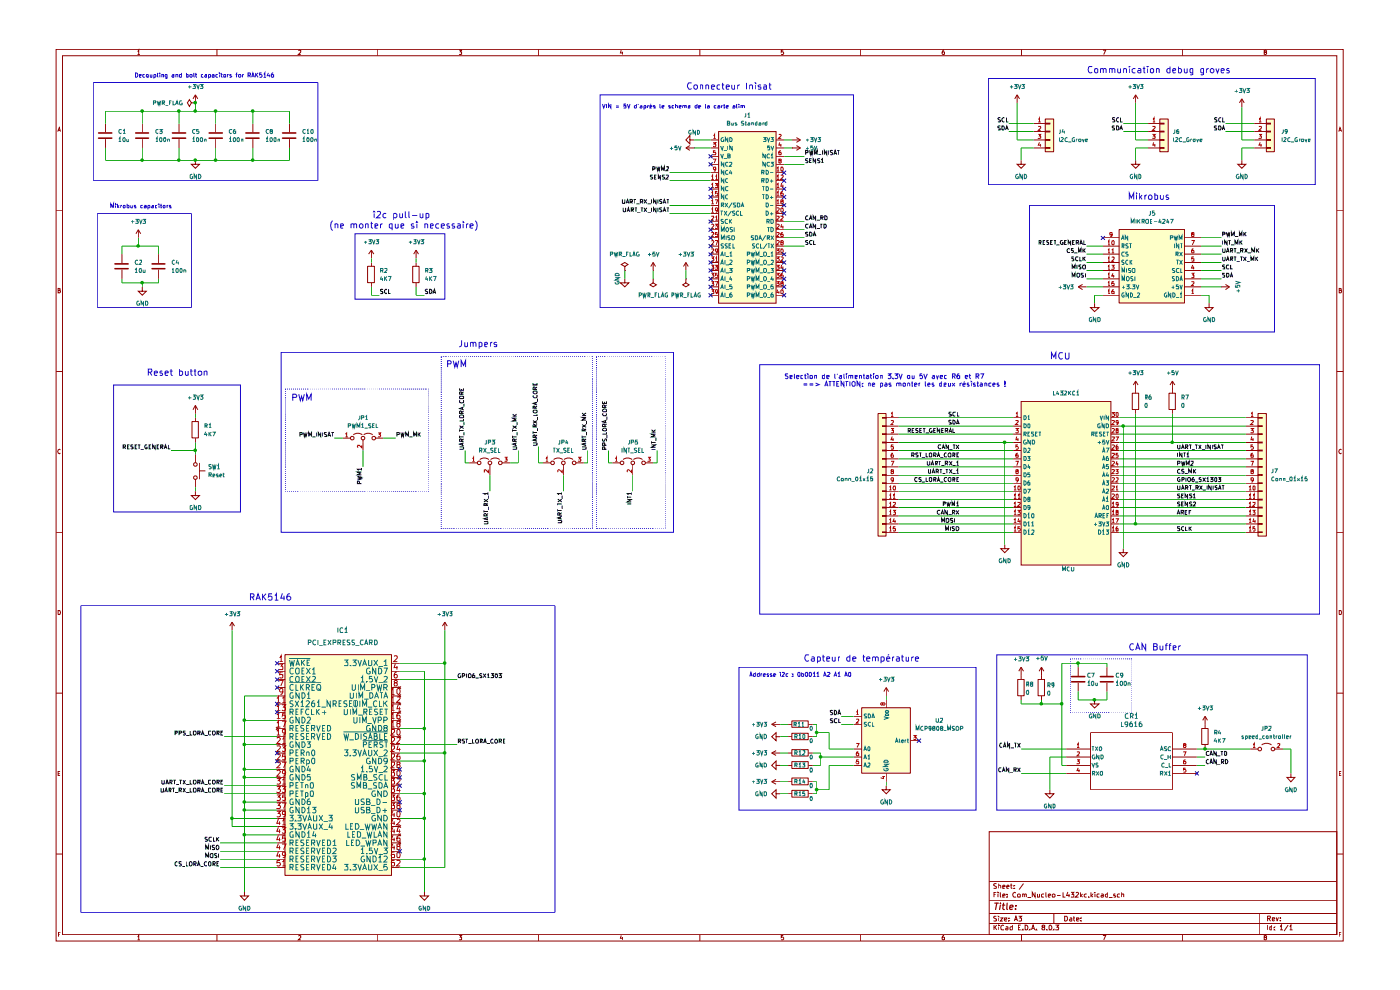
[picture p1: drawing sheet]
<svg xmlns="http://www.w3.org/2000/svg" width="297mm" height="210mm" viewBox="0 0 297 210" stroke-linecap="round" stroke-linejoin="round" font-family="sans-serif">
<g fill="none" stroke="#8e0000" stroke-width=".21">
<path d="M11.9 10.5h273.1v189.1h-273.1zM13.3 11.8h270.3v186.5h-270.3zM29.2 10.9l.2-.3v1M29.2 11.6h.5M46 10.5v1.3M63.3 10.7h.5v.4l-.5 .5h.5M80.1 10.5v1.3M97.4 10.6h.5l-.2 .4 .2 .1v.4h-.5M114.3 10.5v1.3M131.8 10.6l-.2 .6h.5M132 11v.6M148.5 10.5v1.3"/>
<path d="M166.2 10.6h-.5v.5l.4-.1 .1 .4-.1 .2-.4-.1M182.6 10.5v1.3M200.3 10.6l-.3 .1-.1 .7 .1 .2 .4-.1v-.4l-.4-.1-.1 .1M216.7 10.5v1.3M234 10.6h.6l-.4 1M250.8 10.5v1.3M268.4 11.1l-.2-.1v-.3l.3-.1 .2 .3-.5 .2v.4l.2 .1 .3-.2-.2-.3M12.2 27.9l.4-.8 .2 .8M12.3 27.7h.4M284 27.9l.3-.8 .3 .8M284.1 27.7h.4M11.9 44.6h1.4"/>
<path d="M283.6 44.6h1.4M11.9 78.8h1.4M12.3 61.6h.4v-.3l-.4-.1v.9h.4l.1-.3-.2-.2M283.6 78.8h1.4M284.1 61.6h.3l.1-.3-.4-.1v.9h.3l.2-.3-.2-.2M12.8 95.4a.42 .42 0 0 0-.6 .4 .42 .42 0 0 0 .6 .4M284.6 95.4a.42 .42 0 0 0-.6 .4 .42 .42 0 0 0 .6 .4M11.9 112.9h1.4M283.6 112.9h1.4M12.3 129.5l.4 .1 .1 .4-.1 .4h-.4zM284.1 129.5l.4 .1 .1 .4-.2 .4h-.3zM11.9 147h1.4"/>
<path d="M283.6 147h1.4M12.3 164.1h.4M12.7 163.6h-.4v.9h.4M209.9 176.4h73.7v21.9h-73.7zM284.1 164.1h.3M284.5 163.6h-.4v.9h.4M11.9 181.2h1.4M12.4 198.2h.3M12.8 197.8h-.4v.9M29.2 198.7l.2-.3v1M29.2 199.4h.5M46 198.3v1.3"/>
<path d="M63.3 198.5h.5v.4l-.5 .5h.5M80.1 198.3v1.3M97.4 198.4h.5l-.2 .4 .2 .1v.4h-.5M114.3 198.3v1.3M131.8 198.4l-.2 .6h.5M132 198.8v.6M148.5 198.3v1.3M166.2 198.4h-.5v.5l.4-.1 .1 .4-.1 .2-.4-.1M182.6 198.3v1.3M200.3 198.4l-.3 .1-.1 .7 .1 .2 .4-.1v-.4l-.4-.1-.1 .1M209.9 195.9h73.7M209.9 193.8h73.7"/>
<path d="M209.9 191.1h73.7M209.9 187h73.7M210.9 196.2v1M210.9 189.8h.3M211 196.7l.5 .5M211.4 194.4h-.4l-.2 .1 .2 .3 .4 .2v.3h-.6M211.4 189.3h-.5v1M211.4 187.5l-.4-.1-.2 .3 .6 .4v.3h-.6M211.5 196.2l-.6 .6M211.7 189.3v.1M211.7 189.6v.7M211.9 196.2v.1"/>
<path d="M211.9 194.4v.1M211.9 187.8h.2l.2 .1v.5M211.9 187.4v1M211.9 194.7v.7M211.9 196.6v.6M212.2 194.7h.5l-.5 .7h.5M212.2 189.3v.8l.2 .2M212.7 190l.5-.1-.1-.3-.4 .1v.6h.5M212.7 188.1l.5-.1-.1-.2h-.4v.6h.5M213 196.3a.51 .51 0 0 0-.7 .3 .51 .51 0 0 0 .3 .6h.4M213.1 195h.5v-.3l-.5 .1v.4l.1 .2 .4-.1M213.4 196.7h.4v.5h-.4v-.3l.4-.1"/>
<path d="M213.6 188.1l.5-.1-.2-.2-.3 .1v.5h.4M213.7 190.2v.1M213.7 189.7v.1M214 195.3v.1M214 194.7v.1M214.3 187.8h.5M214.5 187.4v1h.3M214.8 196.2v1h-.5v-.5h.5M215.1 188.4h.1M215.1 187.8v.1M215.2 195.4l.3-1 .4 1M215.3 195h.5"/>
<path d="M215.5 189.4a.51 .51 0 0 0-.7 .2 .51 .51 0 0 0 .3 .7l.4-.1M215.9 189.8l.2-.2 .4 .2-.1 .5h-.5zM216 196.7h.4M216.1 194.4h.6l-.3 .3 .3 .1v.5h-.6M216.5 196.2h-.5v1h.5M216.7 198.3v1.3M216.9 189.7l.2-.1 .2 .2v.5M216.9 189.6v.7M217 197.2h.1M217.1 187.4l-.9 1.3M217.3 189.8l.2-.2 .2 .1v.6M217.5 196.2a.55 .55 0 0 1 .5 .4 .55 .55 0 0 1-.2 .6h-.3z"/>
<path d="M218 190.4h.7M218.5 197.2h.1M218.8 197.2l.4-1 .3 1M218.9 197h.5M219.6 189.3v1l-.6-1v1M219.8 197.2h.1M220.1 189.6v.7l.4-.1M220.5 189.6v.7M221.3 196.7l-.3-.2 .1-.2h.5v.3l-.6 .3 .2 .3h.3l.1-.4-.1-.1M221.5 189.7l-.3-.1-.3 .2 .1 .5h.5M221.9 189.3v.8l.1 .2M222 197.2h.1"/>
<path d="M222.4 190l.5-.1-.2-.3-.3 .2v.3l.1 .2h.3M222.6 196.3l.3-.1 .2 .5-.1 .5h-.4v-.1zM223.2 189.8l.3-.2 .2 .1 .1 .4-.1 .2h-.4zM223.6 197.2h.1M223.6 193.8v2.1M223.9 196.2h.7l-.4 .5h.3l.1 .1-.1 .4h-.6M224.2 190h.8M225.5 189.3v1h.5M225.9 194.4h.4l.1 .2v.5l-.3 .3h-.2zM226.5 189.2l-.2 .8h.7M226.8 189.6v.7M227 194.7l.4 .1v.6"/>
<path d="M227.2 189.3h.6l-.3 .4 .3 .1v.4h-.6M227.4 195h-.4l-.1 .1 .1 .3 .4-.1M227.7 194.7h.4M227.8 194.4v.8l.3 .2M228.2 189.4l.4-.1 .2 .3-.7 .7h.7M228.4 195h.5l-.1-.3h-.4v.6h.4M229.2 189.3v1M229.3 195.3v.1M229.3 194.7v.1M229.3 190l.4 .3M229.7 189.6l-.5 .4M230.5 189.7l-.2-.1-.3 .2v.3l.2 .2h.3"/>
<path d="M230.9 190.2v.1M231.4 189.3v1M231.5 190l.4 .3M231.9 189.6l-.5 .4M232.3 189.3v.1M232.3 189.6v.7M233.2 189.7l-.3-.1-.2 .2 .1 .5h.4M233.6 189.7h.5v.6h-.5v-.3l.5-.1M234 198.4h.6l-.4 1M235 189.3v1h-.3l-.2-.2v-.3l.2-.2 .3 .1M235.3 190.4h.7M236.6 189.7h-.3v.3l.4 .1-.1 .2h-.3"/>
<path d="M237.5 189.7l-.2-.1-.3 .2 .1 .5h.4M238 189.7h.4v.6M238 189.3v1M250.8 198.3v1.3M267.3 193.8v4.5M268.4 198.9l-.2-.1v-.3l.3-.1 .2 .3-.5 .2v.4l.2 .1 .3-.2-.2-.3M268.9 196.2v1M268.9 194.8l.6-.1v-.3l-.6-.1v1M269.2 194.8l.3 .5M269.8 196.2v1h-.3l-.1-.5h.4M269.9 195l.5-.1-.1-.2h-.4v.6h.4M270.3 197.2h.1"/>
<path d="M270.3 196.7h.1M270.8 194.7l.1 .6 .3-.6M271.6 196.6l.2-.4v1M271.6 197.2h.6M271.6 195.3h.1M271.6 194.7h.1M273.3 196.2l-.9 1.3M273.6 196.6l.3-.4v1M273.6 197.2h.6M283.6 181.2h1.4M284.1 198.2h.3M284.5 197.8h-.4v.9"/>
</g>
<path d="M211 191.6h.8M211.5 191.6l-.3 1.3M212.2 191.6v.1M212.2 192l-.1 .9M212.6 192h.6M212.9 191.6l-.2 1.2 .4 .1M213.7 191.6l-.1 1.2 .1 .1M214.3 192.5l.6-.2-.1-.3-.5 .2-.1 .6 .1 .1 .5-.1M215.4 192.8v.1M215.5 192.1v.1" fill="none" stroke="#8e0000" stroke-width=".25"/>
<g fill="#feffc8">
<path d="M152.4 27.9h12.2v36.4h-12.2z"/>
<path d="M60.5 138.9h22.6v46.8h-22.6z"/>
<path d="M237.4 48.7h13.9v15.6h-13.9z"/>
<path d="M266.9 87.7h1.8v26h-1.8z"/>
<path d="M216.6 85.1h19v34.7h-19z"/>
<path d="M221.7 25.2h1.8v7h-1.8z"/>
<path d="M268.7 25.2h1.6v7h-1.6z"/>
<path d="M246 25.2h1.8v7h-1.8z"/>
<path d="M186.3 87.7h1.7v26h-1.7z"/>
<path d="M182.8 150.1h10.3v13.9h-10.3z"/>
</g>
<g fill="none" stroke="#0c0c0c" stroke-width=".21">
<path d="M138.5 35.9l.5-.1v-.4h-.5v.8M138.5 37.1h-.4l-.1 .2 .5 .5-.2 .2-.3-.1M138.8 37.6h.4M139.2 37.1h-.4v.9h.4M139.3 35.4l.2 .8 .2-.6 .1 .6 .2-.8M140.1 37.1v.9l-.4-.9v.9M140.3 36.2v-.8l.4 .6 .2-.6v.8M141 37.1l-.5 .1v.3l.3 .1 .2 .2-.2 .2-.3-.1M141.4 35.4h.3l.1 .4-.5 .4h.5M141.4 37.2l.3-.1 .1 .4-.5 .5h.5M170.9 32.4l.5-.1v-.3l-.5-.1v.9M171.4 33.7l-.5 .1v.2l.5 .3-.2 .2-.3-.1"/>
<path d="M171.8 31.9l.1 .9 .2-.7 .2 .7 .1-.9M171.8 34.1h.3M172.2 33.7h-.4v.8h.4M172.8 32.8v-.9l.3 .7 .3-.7v.9M173 33.7v.8l-.5-.8v.8M173.6 32.8h.6M174 33.7l-.6 .1v.2l.6 .3-.2 .2-.4-.1M174.2 33.9l.3-.2v.8M174.2 34.5h.5M174.5 31.9v.9M175.4 31.9v.9l-.5-.9v.9M175.8 31.9v.9"/>
<path d="M176.7 32h-.5v.2l.5 .4-.2 .2-.3-.1M176.9 32.8l.3-.9 .3 .9M177 32.6h.4M177.6 31.9h.5M177.8 31.9v.9M212.2 25l-.3-.1-.2 .2 .1 .3 .4 .1v.3h-.5M212.2 26.7l-.5 .1v.3l.5 .2-.1 .3h-.4M212.6 26.7l.4 .1 .1 .4-.2 .4h-.3zM213.1 25l-.3-.1-.2 .3v.4l.2 .3 .3-.1M213.3 27.6l.3-.9 .3 .9M213.4 27.3h.4M213.5 24.9v1h.4"/>
<path d="M236.4 26.7h-.4l-.1 .2 .2 .2 .3 .1v.3l-.5 .1M236.5 25h-.5v.3l.5 .3-.1 .3-.4-.1M236.9 26.7l.4 .1 .1 .4-.2 .4h-.3zM237.4 25l-.3-.1-.2 .3v.4l.2 .3 .3-.1M237.5 27.6l.4-.9 .2 .9M237.6 27.3h.4M237.7 24.9v1h.4M258.1 26.7h-.4l-.1 .2 .2 .2 .3 .1v.3l-.5 .1M258.2 25h-.5v.3l.5 .3-.2 .3-.3-.1M258.5 26.7l.5 .1v.4l-.1 .4h-.4zM259 25l-.2-.1-.3 .3v.4l.3 .3 .2-.1M259.3 27.6l.3-.9 .2 .9"/>
<path d="M259.3 27.3h.4M259.4 24.9v1h.4M132 42.3l.1 .9h.4l.1-.2v-.7M132.2 44.1v.7l.2 .1 .3-.1v-.7M132.8 43.2l.3-.9 .3 .9M132.9 42.9h.4M133.1 44.9l.2-.8 .3 .8M133.1 44.7h.4M133.7 42.8l.5-.1v-.3l-.5-.1v.9M133.9 44.5h.4v-.4h-.4v.8M133.9 42.8l.3 .4M134.1 44.5l.3 .4"/>
<path d="M134.4 42.3h.5M134.7 44.1h.4M134.7 42.3v.9M134.9 44.1v.8M135 43.2h.7M135.2 45h.7M135.9 42.8l.5-.1v-.3l-.5-.1v.9M135.9 44.1h.5M136.1 42.8l.3 .4M136.2 44.1v.8M136.6 44.1l.6 .8M136.6 42.3l.6 .9"/>
<path d="M137.2 44.1l-.6 .8M137.2 42.3l-.6 .9M137.4 45h.7M137.4 43.2h.7M138.2 42.3v.9M138.2 44.1v.8M139.2 44.1v.8l-.6-.8v.8M139.2 42.3v.9l-.6-.9v.9M139.6 42.3v.9M139.6 44.1v.8M140.4 44.1h-.4l-.1 .2 .5 .5-.1 .1-.4-.1M140.4 42.4l-.3-.1-.2 .2 .1 .2 .4 .2-.1 .3h-.4"/>
<path d="M140.7 44.9l.2-.8 .4 .8M140.7 43.2l.2-.9 .4 .9M140.8 44.7h.4M140.8 42.9h.4M141.4 44.1h.5M141.4 42.3h.5M141.7 42.3v.9M141.7 44.1v.8M171.4 47.6h-.3l-.2 .1v.4l.3 .3 .2-.1M171.4 51l-.5 .1v.2l.4 .1 .1 .3-.2 .2-.3-.1M171.4 49.3h-.5v.3l.5 .2-.1 .3h-.4M171.4 45.9l-.2-.1-.3 .2v.5l.2 .1 .3-.1"/>
<path d="M171.7 48.4l.3-.8 .3 .8M171.7 46.6l.3-.8 .3 .8M171.8 49.2h.2l.3 .3v.4l-.2 .2h-.3zM171.8 48.1h.4M171.8 46.4h.4M172.3 51.1l-.4-.1-.1 .2v.4l.2 .3 .3-.1M172.5 50.1l.3-.9 .3 .9M172.6 51v.9h.4M172.6 49.8h.4M173 47.6v.8l-.5-.8v.8M173 45.8v.8l-.5-.8v.8M173.3 48.5h.7"/>
<path d="M173.3 46.7h.7M174 47.6h.5M174.1 46.2h.4l.1-.3-.1-.1h-.4v.8M174.2 47.6v.8M174.3 46.2l.3 .4M174.8 47.6h.3a.48 .48 0 0 1 .2 .5 .48 .48 0 0 1-.5 .3zM175 45.8h.2l.3 .2v.5l-.2 .1h-.3zM220.4 51.4h.5l-.1-.4h-.4v.9M220.6 51.4l.3 .5M221.3 51.4h.2M221.7 51h-.4v.9h.4M222.5 51l-.5 .1 .1 .3 .4 .1v.3h-.5"/>
<path d="M222.9 51.4h.2M223.3 51h-.4v.9h.4M223.6 51h.4M223.8 51v.9M224.1 52h.7M225.4 51h-.3a.44 .44 0 0 0-.1 .6 .44 .44 0 0 0 .5 .2v-.4h-.2M225.9 51.4h.2M226.3 51h-.4v.9h.4M227 52.8a.44 .44 0 0 0-.6 .2 .44 .44 0 0 0 .1 .6l.5-.1M227.1 51v.9l-.5-.9v.9M227.5 58.8v-.8l.3 .6 .3-.6v.8M227.5 57v-.8l.3 .6 .3-.6v.8"/>
<path d="M227.5 51.4h.3M227.7 52.8h-.4l.1 .3 .3 .1-.1 .4h-.3M227.8 54.5h-.4v.3l.3 .1 .1 .4h-.4M227.9 53.6h.7M228 51h-.5v.9h.5M228.3 51.4h.5v-.3l-.5-.1v.9M228.5 58.1h.5a.47 .47 0 0 1-.4 .7l-.1-.2zM228.5 56.2v.8M228.6 51.4l.2 .5M228.7 54.6l-.4-.1a.44 .44 0 0 0-.1 .6 .44 .44 0 0 0 .5 .2M228.8 53.6v-.9l.3 .6 .2-.6v.9M229.1 51.9l.2-.9 .4 .9"/>
<path d="M229.1 54.5v.8h.4M229.2 51.6h.4M229.3 56.3h-.4v.2l.4 .2-.1 .3h-.3M229.7 56.3h.6l-.1 .7h-.5zM229.7 52.7v.9M229.7 54.5v.8M229.8 58l-.5 .1 .1 .2 .4 .2v.2h-.5M229.9 51v.9h.4M229.9 53.1l.4 .5M229.9 54.8l.4 .5M230.3 52.7l-.6 .5M230.3 58v.8"/>
<path d="M230.3 54.5l-.6 .4M259.4 52.7l.1 .9h.3l.1-.9M259.4 49.7h.4l.1-.3-.2-.2h-.3v.9M259.4 54.5v.7l.2 .1 .3-.1v-.7M259.4 51v.9M259.8 58h-.4l.1 .3 .3 .1v.3h-.4M259.8 56.3h-.4v.2l.4 .2v.3h-.4M260.1 53.6l.4-.9 .2 .9M260.1 49.2l.3 .9 .2-.6 .1 .6 .2-.9M260.1 55.3l.4-.8 .2 .8M260.2 58h.4a.48 .48 0 0 1 .1 .5 .48 .48 0 0 1-.5 .3zM260.2 53.3h.5"/>
<path d="M260.2 55.1h.5M260.3 51v.9l-.5-.9v.9M260.6 51h.5M260.7 56.3a.44 .44 0 0 0-.6 .1 .44 .44 0 0 0 .2 .6h.4M260.8 51v.9M261 58.8l.2-.8 .3 .8M261.1 53.1h.4v-.3l-.4-.1v.9M261.1 54.9l.4-.1v-.3h-.4v.8M261.1 56.2v.8h.4M261.1 58.6h.4M261.2 52h.6M261.2 50.1v-.9l.3 .6 .3-.6v.9"/>
<path d="M261.2 53.1l.3 .5M261.2 54.9l.3 .4M261.8 52.7h.5M261.8 54.5h.5M262 51.9v-.9l.3 .6 .3-.6v.9M262 52.7v.9M262 54.5v.8M262 50.2h.7M262.3 53.6h.7M262.3 55.4h.7M262.9 50.1v-.9l.3 .6 .2-.6v.9M263 51v.9"/>
<path d="M263.1 54.5h.5M263.2 53.1h.4l.1-.3-.5-.1v.9M263.2 51.4l.3 .5M263.4 54.5v.8M263.4 53.1l.3 .5M263.5 51l-.5 .4M263.8 54.5l.6 .8M263.9 49.2v.9M264 52.7l.6 .9M264 49.6l.4 .5M264.4 49.2l-.5 .6M264.4 54.5l-.6 .8"/>
<path d="M264.5 55.4h.6M264.6 52.7l-.6 .9M264.7 53.6h.7M265.4 55.3v-.8l.2 .6 .4-.6v.8M265.6 53.6v-.9l.3 .6 .3-.6v.9M266.4 54.5v.8M266.5 54.8l.3 .5M266.6 52.7v.9M266.7 53.1l.4 .5M266.8 54.5l-.4 .4M267.1 52.7l-.5 .5M81.2 61.4h-.5v.3l.5 .3-.1 .3-.4-.1"/>
<path d="M82.1 61.4h-.3l-.2 .2v.4l.2 .3 .3-.1M82.4 61.4v.9h.5M90.7 61.4h-.3l-.2 .1 .1 .3 .4 .1v.3h-.5M91.1 61.4a.47 .47 0 0 1 .6 .4 .47 .47 0 0 1-.6 .5zM91.8 62.3l.4-.9 .2 .9M91.9 62h.4M26.1 94.8h.4l.1-.3-.5-.1v.8M26.4 94.8l.2 .4M27.1 94.8h.2M27.5 94.4h-.4v.8h.4M28.2 94.4h-.4l-.1 .1 .2 .3 .3 .1v.2h-.5M28.7 94.8h.2"/>
<path d="M29.1 94.4h-.4v.8h.4M29.3 94.4h.5M29.5 94.4v.8M29.8 95.3h.7M31.2 94.4h-.3a.42 .42 0 0 0-.2 .5 .42 .42 0 0 0 .5 .2v-.2h-.2M31.6 94.8h.3M32.1 94.4h-.5v.8h.5M32.9 94.4v.8l-.5-.8v.8M33.3 94.8h.3M33.7 94.4h-.4v.8h.4M34.1 94.8h.4v-.4h-.4v.8M34.3 94.8l.3 .4"/>
<path d="M34.8 95.2l.3-.8 .3 .8M34.9 95h.5M35.7 94.4v.8h.4M63.6 92.2h.5v-.5h-.5v.9M64.4 91.7l.2 .9 .1-.6 .2 .6 .3-.9M65.5 92.6v-.9l.2 .6 .4-.6v.9M66.3 92.7h.6M67.1 91.7v.9M68 91.7v.9l-.5-.9v.9M68.5 91.7v.9M69.3 91.7h-.4l-.1 .2 .2 .3 .3 .1v.2l-.5 .1M69.6 92.6l.2-.9 .4 .9"/>
<path d="M69.6 92.3h.5M70.3 91.7h.5M70.6 91.7v.9M76.7 99.5h-.9l.3 .3M76.7 99.3v.5M84.2 92.2h.4l.1-.4-.5-.1v.9M85.1 91.7l.1 .9 .2-.6 .2 .6 .1-.9M86.1 92.6v-.9l.3 .6 .3-.6v.9M86.8 92.7h.7M87.8 92.6v-.9l.2 .6 .4-.6v.9M88.7 91.7v.9M88.9 92.1l.3 .5"/>
<path d="M89.2 91.7l-.5 .6M97.5 94.8l.8 .1v.3l-.8 .1M97.5 88.2l.6-.2 .2 .2v.3l-.7 .1zM97.5 84.1l.8-.1v.5l-.7 .1zM97.5 82.4v.4h.8v-.4M97.5 92.7h.8M97.5 91.3h.8M97.5 91.1v.5M97.5 92.4v.5M97.5 90.3l.8 .6M97.6 84.9l-.1 .4 .3 .2 .5-.2v-.4M97.9 93.6v-.4h-.4v.4h.8"/>
<path d="M97.9 87.7v-.4h-.4v.4h.8M97.9 83.6v-.4h-.4v.4h.8M97.9 82.5v.3M98.1 86.4v.4M98.1 94v.5M98.3 94l-.8 .2 .8 .3M98.3 88.9v.4h-.8M98.3 86.3l-.8 .4 .8 .2M98.3 93.1l-.4 .3M98.3 90.3l-.8 .6M98.3 87.2l-.4 .3M98.3 83.1l-.4 .4"/>
<path d="M98.4 85.7v.5M98.4 89.5v.6M98.4 91.7v.6M108.8 94.8l.8 .1v.3l-.8 .1M108.8 92.7h.8M108.8 91.1v.5M108.8 92.4v.5M108.8 91.3h.8M108.8 90.3l.8 .6M108.8 88.3h.8M108.8 87.9l.5 .4M109.2 93.6v-.4h-.4v.4h.8"/>
<path d="M109.4 94v.5M109.6 94l-.8 .2 .8 .3M109.6 88.7h-.8l.6 .3-.6 .3h.8M109.6 93.1l-.4 .3M109.6 90.3l-.8 .6M109.6 87.9l-.5 .3M109.7 89.5v.6M109.7 91.7v.6M113.1 94h.8v.4l-.1 .1h-.7M113.1 87.2l.1-.2h.6v.5a.47 .47 0 0 1-.7-.3zM113.1 83.1l.1-.2h.6v.6a.47 .47 0 0 1-.7-.4zM113.1 81.3v.4h.8v-.4"/>
<path d="M113.1 91.5v.5M113.1 91.7h.8M113.1 89.2l.8 .6M113.2 83.9l-.1 .2 .2 .3h.5l.1-.2-.1-.3M113.5 92.8v-.5h-.3l-.1 .1v.4h.8M113.5 90.6v-.5h-.3l-.1 .1v.4h.8M113.5 86.6v-.4h-.3l-.1 .4h.8M113.5 82.6v-.4l-.3-.1-.1 .5h.8M113.5 81.4v.3M113.7 85.4v.4M113.7 93.1v.4M113.9 93l-.8 .4 .8 .2"/>
<path d="M113.9 87.9v.3h-.8M113.9 85.3l-.8 .3 .8 .3M113.9 92.3l-.4 .3M113.9 90.1l-.4 .3M113.9 89.2l-.8 .6M113.9 86.2l-.4 .2M113.9 82.1l-.4 .3M114 84.6v.6M114 88.4v.7M114 90.8v.6M123.5 94.8l.8 .1v.3l-.8 .1M123.5 92.4v.5"/>
<path d="M123.5 92.7h.8M123.5 90.1l.8 .5M123.5 88.1h.8M123.5 87.6l.5 .5M123.9 93.6v-.4h-.4v.4h.8M123.9 91.4l-.1-.4-.3 .1v.3h.8M124.1 94v.5M124.3 94l-.8 .2 .8 .3M124.3 88.5h-.8l.6 .3-.6 .3h.8M124.3 93.1l-.4 .3M124.3 91l-.4 .2M124.3 90.1l-.8 .5"/>
<path d="M124.3 87.6l-.5 .3M124.4 89.3v.7M124.4 91.7v.6M127.8 91.1a.52 .52 0 0 1 .9-.1v.3l-.3 .1-.5-.1zM127.8 87a.52 .52 0 0 1 .9-.1l-.1 .4h-.6zM127.8 85.1v.5h.9v-.5M127.9 93.1l-.1 .3 .2 .2 .2-.1 .2-.4 .3 .1v.4M127.9 87.7l-.1 .2 .3 .3h.4l.2-.2-.1-.3M128.2 85.2v.4M128.3 95.3l-.1-.5h-.3l-.1 .5h.9M128.3 94.5l-.1-.5h-.3l-.1 .5h.9M128.3 90.5l-.1-.5h-.3l-.1 .5h.9"/>
<path d="M128.3 86.4v-.3l-.3-.2-.2 .2v.3h.9M128.5 89.2v.4M128.7 91.7v.4h-.9M128.7 89.1l-.9 .4 .9 .2M128.7 90l-.4 .2M128.7 85.9l-.4 .3M128.7 88.4v.6M128.7 92.3v.6M138.2 94.4h.9l-.9 .5h.9M138.2 95.3h.9M138.2 93.6v.5M138.2 93.9h.9"/>
<path d="M138.2 91.7h.9M138.2 91.2l.5 .5M139.1 92.1h-.9l.6 .2-.6 .4h.9M139.1 91.2l-.5 .3M139.2 92.9v.6M192.7 91.3h.4v-.4h-.4v.8M192.8 91.3l.4 .4M193.4 96.6h.4l.1-.2-.1-.3h-.4v.8M193.5 91.3h.3M193.7 96.6l.2 .3M193.9 90.9h-.4v.8h.4M194.8 96.2h-.5v.2l.5 .3-.1 .2h-.4"/>
<path d="M194.8 90.9l-.5 .1v.2l.5 .3-.2 .2h-.3M195 96.1h.5M195.1 91.3h.4M195.3 96.1v.8M195.5 90.9h-.4v.8h.4M195.5 97h.7M195.8 90.9h.5M196.1 90.9v.8M196.4 91.8h.7M196.5 96.1v.8h.4M196.7 97.8v.7l.2 .2 .3-.2v-.7M197 99.5l.1 .9 .3-.1v-.8"/>
<path d="M197.3 96.1l.4 .1-.1 .7-.4-.1v-.6zM197.5 98.7l.3-.9 .3 .9M197.6 98.4h.4M197.7 90.9h-.4a.44 .44 0 0 0-.1 .6 .44 .44 0 0 0 .5 .2v-.3h-.1M198.1 96.6h.3l.2-.2-.2-.3h-.3v.8M198.1 91.3h.3M198.3 96.6l.3 .3M198.4 98.3h.4v-.5h-.4v.9M198.5 90.9h-.4v.8h.4M198.6 100h.4l.1-.3-.2-.2h-.3v.9M198.6 98.3l.2 .4M198.8 96.9l.3-.8 .3 .8"/>
<path d="M198.8 100l.3 .4M198.8 96.7h.5M199.1 97.8h.5M199.4 90.9v.8l-.6-.8v.8M199.4 99.5h.5M199.4 97.8v.9M199.4 97h.7M199.6 94.5l-.4-.1a.44 .44 0 0 0-.1 .5 .44 .44 0 0 0 .5 .2M199.6 99.5v.9M199.7 98.8h.7M199.8 91.3h.3M199.9 95.2l.2-.8 .4 .8"/>
<path d="M199.9 95h.5M200.2 90.9h-.4v.8h.4M200.5 98.3h.5v-.4l-.5-.1v.9M200.5 91.3h.5v-.3l-.5-.1v.8M200.6 99.5h.5M200.8 96.2l-.2-.1a.5 .5 0 0 0-.1 .8l.3-.1M200.8 98.3l.2 .4M200.8 91.3l.2 .4M200.9 99.5v.9M201.2 94.4v.8l-.5-.8v.8M201.3 91.7l.3-.8 .3 .8M201.4 96.1l.3 .1v.6h-.5a.52 .52 0 0 1 .2-.7z"/>
<path d="M201.4 95.3h.7M201.4 99.5l.6 .9M201.4 97.8l.6 .9M201.4 91.5h.4M201.8 87.4h-.4l-.1 .2 .2 .3h.3v.3h-.5M201.8 89.2h-.5v.3l.5 .3-.1 .2h-.4M202 99.5l-.6 .9M202 97.8l-.6 .9M202.1 98.8h.6M202.1 96.6l.5-.1v-.3l-.5-.1v.8M202.1 90.9v.8h.5M202.1 89.1a.49 .49 0 0 1 .5 .3 .49 .49 0 0 1-.1 .6h-.4z"/>
<path d="M202.1 94.4h.6M202.3 96.6l.3 .3M202.4 94.4v.8M202.7 87.5l-.4-.1-.2 .2v.5l.3 .2 .3-.1M202.8 94.4l.6 .8M202.9 99.8l.3-.3v.9M202.9 98.1l.3-.3v.9M202.9 90l.3-.9 .3 .9M202.9 98.7h.5M203 96.5h.2M203 89.8h.4M203.1 87.4v.9h.4"/>
<path d="M203.4 96.1h-.4v.8h.4M203.4 94.4l-.6 .8M249.8 94.4v.7l.2 .1 .3-.1v-.7M249.8 98.3h.4l.1-.4-.5-.1v.9M249.8 96.1v.8M250.3 99.6l-.2-.1-.3 .3v.4l.2 .2 .3-.1M250.7 95.2l.2-.8 .4 .8M250.7 97.8l.1 .9 .2-.6 .2 .6 .2-.9M250.7 96.1v.8l-.5-.8v.8M250.7 95h.5M251.1 96.1h.4M251.2 99.6l-.4-.1-.1 .2v.3h.5l-.1 .4h-.4"/>
<path d="M251.3 96.1v.8M251.5 94.8h.4v-.4h-.4v.8M251.7 98.7v-.9l.3 .6 .3-.6v.9M251.7 94.8l.3 .4M251.8 96.3l.2-.2v.8M251.8 96.9h.5M252.3 94.4h.5M252.5 94.4v.8M252.7 97.9l.4-.1v.4l-.5 .5h.5M252.9 95.3h.6M253.2 99.5v.9M253.3 100l.4 .4"/>
<path d="M253.5 94.4h.5M253.7 99.5l-.5 .5M253.8 94.4v.8M254.3 94.4l.5 .8M254.8 94.4l-.5 .8M255 95.3h.7M255.8 94.4v.8M256.8 94.4v.8l-.6-.8v.8M257.2 94.4v.8M258 94.4h-.4l-.1 .1 .2 .3 .3 .1v.2h-.5M258.3 95.2l.2-.8 .4 .8M258.4 95h.4"/>
<path d="M259 94.4h.6M259.3 94.4v.8M75.8 101.1l.9 .1-.6 .2 .6 .2-.9 .2M76.2 102.6v-.4l-.3-.1-.1 .5h.9M76.7 100.1h-.9l.6 .3-.6 .3h.9M102.7 110.6l.8 .1v.4h-.2h-.6M102.7 108.3v.4M102.7 108.5h.8M102.7 105.9l.8 .6M103.2 109.4v-.3l-.4-.2-.1 .2v.3h.8M103.2 107.2l-.1-.4-.4 .1v.3h.8M103.3 109.9v.4"/>
<path d="M103.5 109.8l-.8 .2 .8 .3M103.5 104.7h-.8l.2 .3M103.5 108.9l-.3 .4M103.5 106.8l-.3 .3M103.5 105.9l-.8 .6M103.5 104.4v.6M103.6 105.1v.7M103.6 107.5v.7M118.3 110.4h.7l.2 .1-.1 .4h-.8M118.3 106.9h.9M118.3 106.7v.5M118.3 108v.5"/>
<path d="M118.3 108.3h.9M118.3 105.9l.9 .6M118.7 109.3v-.5h-.3l-.1 .5h.9M118.9 109.6v.4M119.2 109.5l-.9 .4 .9 .2M119.2 104.7h-.9l.2 .3M119.2 108.8l-.5 .2M119.2 105.9l-.9 .6M119.2 104.4v.6M119.3 105.1v.7M119.3 107.2v.7M133.1 106h.8l-.8 .5h.8"/>
<path d="M133.1 106.9h.8M133.1 105.2v.5M133.1 105.5h.8M133.9 104.7h-.8l.2 .3M133.9 104.4v.6M194.6 101.4l-.4-.1a.44 .44 0 0 0-.1 .6 .44 .44 0 0 0 .5 .2M195.5 101.3l-.6 .1v.3h.5l.1 .2-.2 .3-.4-.1M195.5 102.2h.7M196.5 101.3v.9h.4M197.2 101.4h.5v.6l-.2 .2-.3-.2zM197.7 100.4l.3-.9 .3 .9M197.8 100.1h.5"/>
<path d="M198.1 101.7h.3l.2-.1-.1-.3h-.4v.9M198.3 101.7l.3 .5M198.8 102.2l.3-.9 .3 .9M198.8 101.9h.5M199.4 108.3h-.4l-.2 .1v.5l.3 .2 .3-.1M199.4 102.2h.7M199.6 109.1l.3-.8 .3 .8M199.7 108.9h.4M199.8 110.8v-.8l.2 .5 .4-.5v.8M199.9 100.5h.6M200.1 106.9l.4-.1v-.3h-.4v.8M200.6 112.6v-.9l.3 .6 .3-.6v.9"/>
<path d="M200.7 110h.5l.1 .5-.2 .3-.4-.1zM200.8 101.4l-.3-.1a.43 .43 0 0 0-.2 .5 .43 .43 0 0 0 .5 .3M200.9 106.5l.1 .8 .2-.6 .2 .6 .2-.8M201 108.3v.8l-.5-.8v.8M201.2 101.4h.5v.6l-.1 .2a.47 .47 0 0 1-.5-.3 .47 .47 0 0 1 .1-.5zM201.2 109.2h.7M201.6 111.7v.9M202 107.3v-.8l.2 .6 .3-.6v.8M202.1 108.7h.3l.2-.2-.1-.2h-.4v.8M202.1 100.5h.6M202.1 101.7h.5l-.1-.4h-.4v.9M202.1 110h-.5v.3l.5 .2v.3h-.5"/>
<path d="M202.2 108.7l.4 .4M202.3 101.7l.3 .5M202.5 111.7l-.5 .1 .5 .6-.2 .2-.3-.1M202.5 110v.8M202.8 111.8h.5a.47 .47 0 0 1-.3 .8l-.2-.2zM202.8 108.3l.6 .8M202.9 106.7l.3-.2v.8M202.9 100.4h.5M202.9 107.3h.5M203 101.7h.2M203.4 101.3h-.4v.9h.4M203.4 108.3l-.6 .8"/>
<path d="M249.7 109.1l.3-.8 .3 .8M249.8 103l.1 .9 .4-.1v-.8M249.8 108.9h.4M250.3 104.8l-.5 .1 .1 .2 .4 .3-.1 .2h-.4M250.3 111.7h-.5v.3l.5 .3-.1 .3-.4-.1M250.3 101.3h-.3l-.2 .2v.4l.3 .3 .2-.1v-.4h-.1M250.3 106.6h-.5v.2l.5 .3-.1 .2h-.4M250.6 108.7l.5-.1v-.3h-.5v.8M250.7 103.9l.2-.9 .4 .9M250.7 106.9h.3M250.7 105.1h.3M250.7 101.7h.4l.2-.1-.1-.3h-.5v.9"/>
<path d="M250.7 103.6h.5M250.8 108.7l.3 .4M251.1 104.8h-.4v.8h.4M251.1 106.5h-.4v.8h.4M251.2 111.7h-.4l-.1 .2v.4l.2 .3 .3-.1M251.3 100.5h.7M251.4 108.6h.4M251.5 111.7v.9h.4M251.5 103.4h.4l.1-.2-.2-.2h-.3v.9M251.6 101.3v.9M251.7 103.4l.3 .5M251.8 108.3h-.4v.8h.4"/>
<path d="M251.9 104.8v.8l-.5-.8v.8M251.9 106.5v.8l-.5-.8v.8M252 101.4h.5v.6l-.1 .2a.47 .47 0 0 1-.5-.3 .47 .47 0 0 1 .1-.5zM252.2 100.4v-.9l.3 .6 .3-.6v.9M252.3 111.7v.9M252.3 108.6h.2M252.3 103h.5M252.4 112.1l.4 .5M252.5 103v.9M252.7 108.3h-.4v.8M252.8 111.7l-.5 .5M252.9 104.8l-.5 .1v.2l.5 .3-.2 .2h-.3"/>
<path d="M252.9 106.6h-.5v.2l.5 .3-.1 .2h-.4M252.9 103.9h.6M253.1 105l.3-.2v.8M253.1 106.6h.5v.2l-.5 .5h.5M253.1 105.6h.5M253.3 101.3h-.3l-.1 .4v.3l.3 .2 .2-.5h-.5M253.5 102.2h.7M253.7 103.4h.4l.1-.2-.2-.2h-.3v.9M253.9 103.4l.3 .5M254.5 103l.6 .9M254.8 101.3l-.4 .1v.3h.4v.4h-.4M255.1 103l-.6 .9"/>
<path d="M255.1 101.3l.6 .9M255.1 103.9h.7M255.7 101.3l-.6 .9M256 101.6l.2-.3v.9M256 102.2h.5M256.1 103v.9M256.8 101.3h.5l-.3 .4h.3v.3l-.1 .2-.4-.1M256.9 103v.9l-.5-.9v.9M257.3 103v.9M257.8 101.3l.3 .1v.7l-.2 .1-.2-.2zM258.2 103.1h-.4v.2l.4 .2-.1 .4h-.3M258.4 101.3h.6l-.3 .4h.3v.4h-.6"/>
<path d="M258.4 103.9l.4-.9 .2 .9M258.5 103.6h.5M259.2 103h.5M259.5 103v.9M37.1 155.5h.4l.1-.2v-.2h-.5v.8M38 155.5l.5-.1v-.2l-.5-.1v.8M39.3 155.1h-.4l-.1 .1 .4 .3 .1 .3-.1 .1-.4-.1M39.5 156h.7M40.3 155.1v.8h.5M41 155.2h.5a.47 .47 0 0 1-.3 .7l-.2-.1zM42 155.5l.5-.1v-.2l-.5-.1v.8M42.2 155.5l.3 .4"/>
<path d="M42.7 155.9l.3-.8 .3 .8M42.8 155.7h.4M43.4 156h.7M44.8 155.2h-.6v.6l.3 .1 .3-.1M45.2 155.1l.4 .1a.47 .47 0 0 1-.3 .7l-.2-.1zM46 155.5h.4l.1-.2-.1-.2h-.4v.8M46.2 155.5l.3 .4M46.9 155.4h.3M47.3 155.1h-.4v.8h.4M97.2 157.2h.5l.1-.3-.2-.1h-.4v.8M97.4 157.2l.4 .4M97.7 143a.43 .43 0 0 0-.5 .2 .43 .43 0 0 0 .1 .5h.5v-.3h-.2"/>
<path d="M98.1 143.4h.3l.2-.2-.2-.3h-.3v.8M98.5 156.9h-.4v.2l.4 .2v.3h-.4M98.8 156.8h.5M98.9 142.9v.8M99 156.8v.8M99.4 157.7h.6M99.5 142.9a.47 .47 0 0 1 .5 .3 .47 .47 0 0 1-.2 .5h-.4v-.6zM100.2 156.8v.8h.4M100.6 142.9l-.2 .1-.2 .7h.5v-.4l-.3-.1-.2 .2M100.9 143.8h.7M101.1 156.8l.4 .1v.6h-.5a.52 .52 0 0 1 .1-.7zM101.9 157.2h.3l.1-.3-.4-.1v.8"/>
<path d="M102.1 157.2l.2 .4M102.2 143l-.3-.1-.2 .2 .1 .2 .4 .3v.1h-.5M102.5 142.9l.6 .8M102.6 157.6l.3-.8 .3 .8M102.7 157.4h.4M103.1 142.9l-.6 .8M103.3 157.7h.6M103.4 143.1l.2-.2v.8M103.4 143.7h.4M104.2 142.9h.5l-.3 .3 .3 .1v.4h-.5M104.6 156.9l-.2-.1-.3 .2v.5l.2 .1 .3-.1M105.1 143l.2-.1a.45 .45 0 0 1 .2 .4 .45 .45 0 0 1-.3 .4l-.2-.2z"/>
<path d="M105.2 156.8h.1a.52 .52 0 0 1 .1 .8l-.4-.1a.52 .52 0 0 1 .2-.7zM105.8 142.9h.6l-.4 .3 .4 .2v.3h-.6M105.9 157.2h.4l.1-.3-.5-.1v.8M106.1 157.2l.3 .4M106.8 157.2h.3M107.2 156.8h-.4v.8h.4M176.7 150.8h-.5v.2l.5 .4-.2 .2-.3-.1M176.7 152.5h-.5v.1l.1 .3 .4 .1v.2l-.5 .1M177 150.7a.47 .47 0 0 1 .5 .4 .47 .47 0 0 1-.5 .5zM177.5 152.5h-.3l-.2 .1v.5l.2 .2 .3-.1M177.8 151.6l.2-.9 .4 .9M177.8 151.4h.5"/>
<path d="M177.9 152.5v.8h.5M212.6 157.7l-.2-.1a.43 .43 0 0 0-.3 .5 .43 .43 0 0 0 .5 .4M212.8 158.6l.4-1 .2 1M212.9 158.3h.4M214.2 157.6v1l-.5-1v1M214.4 158.6h.7M215.2 157.6h.4M215.4 157.6v1M215.9 157.6l.6 1M216.5 157.6l-.6 1M256.4 159.5l-.3-.1-.2 .2v.5l.2 .1h.3M256.8 160h.4"/>
<path d="M258 159.4v.8l-.5-.8v.8M259 159.4h.5M259.2 159.4v.8M259.8 159.4l.4 .2v.5l-.1 .1h-.3zM34.2 167.2l.1 .8h.3l.1-.1v-.7M34.3 165.5v.7l.2 .1h.3v-.8M34.9 168l.4-.8 .2 .8M35 167.8h.4M35.2 166.3l.2-.8 .4 .8M35.3 166.1h.4M35.9 167.6l.4-.1-.1-.3h-.3v.8M36 165.9h.4l.1-.3-.5-.1v.8"/>
<path d="M36 167.6l.3 .4M36.2 165.9l.3 .4M36.5 167.2h.5M36.8 165.5h.5M36.8 167.2v.8M37 165.5v.8M37.1 168.1h.7M37.4 166.4h.6M38 167.6h.4l.1-.3-.5-.1v.8M38.1 165.5h.5M38.2 167.6l.3 .4M38.3 165.5v.8"/>
<path d="M38.8 165.5l.5 .8M38.8 167.2l.5 .8M39.3 165.5l-.5 .8M39.3 167.2l-.5 .8M39.5 166.4h.7M39.5 168.1h.7M40.3 165.5v.8h.5M40.3 167.2v.8h.5M41 165.6h.5a.47 .47 0 0 1-.3 .7l-.2-.1zM41 167.3h.5l.1 .5-.2 .2-.4-.1zM42 165.9l.5-.1v-.3h-.5v.8M42 167.6h.4l.1-.3-.5-.1v.8"/>
<path d="M42.2 165.9l.3 .4M42.2 167.6l.3 .4M42.7 166.3l.3-.8 .3 .8M42.7 168l.3-.8 .3 .8M42.8 166.1h.4M42.8 167.8h.4M43.4 166.4h.7M43.4 168.1h.7M44 177.6h-.4l-.1 .2 .2 .2 .3 .1v.3h-.5M44.7 179.3v.9M44.8 165.5l-.6 .1v.6l.3 .1h.3M44.8 167.3h-.6v.6h.6"/>
<path d="M44.8 177.7l-.3-.1-.2 .2v.5l.2 .1h.3M45.1 165.6h.5a.47 .47 0 0 1-.3 .7l-.2-.1zM45.2 167.2h.3l.2 .2-.2 .6-.4-.1zM45.3 177.6v.8h.4M45.5 179.4l-.3-.1-.2 .2 .1 .2 .4 .2v.2h-.5M45.9 179.4l.1-.1a.47 .47 0 0 1 .5 .5 .47 .47 0 0 1-.5 .4l-.1-.3zM45.9 177.6v.8M46 165.9h.4l.1-.3-.5-.1v.8M46 167.6h.4v-.4h-.4v.8M46 177.9l.4 .5M46.2 165.9l.3 .4M46.2 167.6l.3 .4"/>
<path d="M46.4 177.6l-.5 .5M46.9 165.8h.3M46.9 167.6h.3M47.3 165.5h-.4v.8h.4M47.3 167.2h-.4v.8h.4M212.4 163l-.3-.1-.2 .1v.5l.2 .2 .3-.1M212.6 163.7l.3-.8 .3 .8M212.7 163.5h.5M214 162.9v.8l-.5-.8v.8M214.2 163.8h.6M215.1 163.3h.4v-.4h-.4v.8M215.3 163.3l.3 .4"/>
<path d="M215.9 162.9l.6 .8M216.5 162.9l-.6 .8M256.4 161.2l-.2-.1-.3 .2v.5l.3 .2 .2-.1M256.7 160.2l.2-.8 .4 .8M256.7 162l.2-.9 .4 .9M256.8 161.8h.4M258 161.1v.9l-.5-.9v.9M258.2 160.3h.7M258.2 162.1h.7M259.1 161.6h.4l.1-.3-.1-.2h-.4v.9M259.3 161.6l.3 .4M260 161.1a.47 .47 0 0 1 .5 .5 .47 .47 0 0 1-.5 .4z"/>
<path d="M37.6 182.9l-.2-.1-.3 .2v.4l.3 .3 .2-.1M38.5 182.9h-.5v.2l.5 .3-.2 .3-.3-.1M38.7 183.8h.5M39.5 182.8v.9h.4M40.3 182.8a.47 .47 0 0 1 .5 .4 .47 .47 0 0 1-.5 .5l-.1-.2v-.6zM41.1 183.3h.3l.2-.4-.2-.1h-.3v.9M41.3 183.3l.3 .4M41.9 183.7l.2-.9 .4 .9M42 183.4h.4M42.5 183.8h.6M43.7 181.9v-.8l.3 .6 .2-.6v.8M43.7 180.2v-.9l.3 .7 .2-.7v.9"/>
<path d="M43.9 182.9a.42 .42 0 0 0-.6 .3 .42 .42 0 0 0 .6 .4M44.4 182.8l.4 .1v.6l-.2 .2-.4-.2v-.6zM44.7 181.2h.5l-.1 .7-.4-.1zM45.2 183.3h.3l.2-.4-.2-.1h-.3v.9M45.3 183.3l.4 .4M46 181.1h-.4l-.1 .2 .5 .5-.1 .1h-.4M46 183.2h.3M46.4 181.1v.8M46.4 182.8h-.4v.9h.4"/>
</g>
<g fill="none" stroke="#8e0000" stroke-width=".21">
<path d="M22.4 26.2v1.9M22.4 29.5v1.9M30.2 26.2v1.9M30.2 29.5v1.9M38 26.2v1.9M38 29.5v1.9M40.6 21.8l-.4-.7-.4 .7 .4 .8 .4-.8h.8M41.4 21.8h.1M41.4 34v.9h.9l-.9 .8-.8-.8h.8M41.4 20.1v1.7M41.4 20.1l-.5 .9M41.4 20.1l.6 .9"/>
<path d="M45.8 26.2v1.9M45.8 29.5v1.9M53.6 26.2v1.9M53.6 29.5v1.9M61.4 26.2v1.9M61.4 29.5v1.9M145.5 31.4l.9 .5M145.5 31.4h1.8M146.4 29.7v-.9l-.9 .9 .9 .8v-.8h.9M146.4 30.9l-.9 .5M147.3 31.4h.1M150.8 31.4h1.6"/>
<path d="M150.8 29.7h1.6M150.8 36.6h1.6M150.8 38.3h1.6M150.8 33.2h1.6M150.8 34.9h1.6M152.4 27.9h12.2v36.4h-12.2zM164.6 31.4h1.7M164.6 29.7h1.7M164.6 36.6h1.7M164.6 38.3h1.7M164.6 33.2h1.7M164.6 34.9h1.7"/>
<path d="M168 31.4h.1M168 31.4h1.8M168 29.7h1.8M169 29.2l.8 .5M169 30.9l.8 .5M169.8 29.7l-.8 .5M169.8 31.4l-.8 .5M215.8 20.1l-.5 .9M215.8 20.1v1.7M215.8 20.1l.5 .9M216.6 34v.9h.9l-.9 .8-.8-.8h.8M219.2 31.4h2.6"/>
<path d="M219.2 29.7h2.6M219.2 26.2h2.6M219.2 27.9h2.6M221.7 25.2h1.8v7h-1.8zM221.8 31.3h.9v.2h-.9zM221.8 29.6h.9v.2h-.9zM221.8 27.8h.9v.2h-.9zM221.8 26.1h.9v.2h-.9zM240.9 34v.9h.9l-.9 .8-.8-.8h.8M240.9 20.1v1.7M240.9 20.1l-.5 .9M240.9 20.1l.5 .9"/>
<path d="M243.5 31.4h2.6M243.5 29.7h2.6M243.5 26.2h2.6M243.5 27.9h2.6M246 25.2h1.8v7h-1.8zM246.1 31.3h.8v.2h-.8zM246.1 29.6h.8v.2h-.8zM246.1 27.8h.8v.2h-.8zM246.1 26.1h.8v.2h-.8zM263.4 34v.9h.9l-.9 .8-.8-.8h.8M263.4 21l-.5 .8M263.4 21v1.7"/>
<path d="M263.4 21l.6 .8M266.1 31.4h2.6M266.1 29.7h2.6M266.1 26.2h2.6M266.1 27.9h2.6M268.7 25.2h1.6v7h-1.6zM268.7 31.3h.8v.2h-.8zM268.7 29.6h.8v.2h-.8zM268.7 27.8h.8v.2h-.8zM268.7 26.1h.8v.2h-.8zM25.9 53.9v2M25.9 57.2v2"/>
<path d="M29.3 48.7l-.5 .9M29.3 48.7v1.7M29.3 48.7l.5 .9M33.7 53.9v2M33.7 57.2v2M78 56.5h1.4v3.5h-1.4zM78.8 53.1l-.6 .8M78.8 53.1v1.7M78.8 55.7v.8M78.8 60v.8M78.8 53.1l.5 .8M87.6 56.5h1.3v3.5h-1.3z"/>
<path d="M88.3 53.1l-.5 .8M88.3 53.1v1.7M88.3 55.7v.8M88.3 60v.8M88.3 53.1l.5 .8M132.6 56.5l.6-.4-.6-.4-.8 .4 .8 .4v.9M132.6 57.4h.1M132.6 59.2v.8h.8l-.8 .8-1-.8h1M138.6 59.2v.8l.6 .4-.6 .4-.7-.4 .7-.4M138.6 59.2h.1M138.6 57.4h.1M138.6 55.7l-.5 .8"/>
<path d="M138.6 55.7v1.7M138.6 55.7l.5 .8M145.5 59.2v.8l.7 .4-.7 .4-.7-.4 .7-.4M145.5 59.2h.1M145.5 55.7l-.5 .8M145.5 55.7v1.7M145.5 55.7l.5 .8M150.8 40.1h1.6M150.8 41.8h1.6M150.8 43.6h1.6M150.8 45.3h1.6M150.8 47h1.6"/>
<path d="M150.8 48.7h1.6M150.8 50.4h1.6M150.8 52.2h1.6M150.8 53.9h1.6M150.8 55.7h1.6M150.8 57.4h1.6M150.8 59.2h1.6M164.6 40.1h1.7M164.6 41.8h1.7M164.6 43.6h1.7M164.6 45.3h1.7M164.6 47h1.7"/>
<path d="M164.6 48.7h1.7M164.6 50.4h1.7M164.6 52.2h1.7M164.6 53.9h1.7M164.6 55.7h1.7M164.6 57.4h1.7M164.6 59.2h1.7M234 50.4h3.5M234 52.2h3.5M234 53.9h3.5M234 55.7h3.5M234 57.4h3.5"/>
<path d="M234 59.2h3.5M237.4 48.7h13.9v15.6h-13.9zM251.3 50.4h3.5M251.3 52.2h3.5M251.3 53.9h3.5M251.3 55.7h3.5M251.3 57.4h3.5M251.3 59.2h3.5M30.2 60.8v1h.8l-.8 .8-.9-.8h.9M150.8 60.8h1.6M150.8 62.6h1.6M164.6 60.8h1.7"/>
<path d="M164.6 62.6h1.7M228.7 60.8h1.8M228.7 60.8l1 .6M229.7 60.3l-1 .5M232.2 64.3v.9h.9l-.9 .9-.8-.9h.8M234 60.8h3.5M234 62.6h3.5M251.3 60.8h3.5M251.3 62.6h3.5M256.5 64.3v.9h.8l-.8 .9-.8-.9h.8M259.1 60.8h.1M259.1 60.8h1.7"/>
<path d="M260 60.3l.8 .5M260.8 60.8l-.8 .6M40.7 89.4h1.4v3.5h-1.4zM41.4 86v1.8M41.4 88.6v.9M41.4 92.9v1M41.4 96.4v1.8M41.4 86l-.5 .9M41.4 86l.6 .9M42.3 99.9h1.3M42.3 98.2v3.5M72.7 92.9h1.7"/>
<path d="M75 92.2a1.54 1.54 0 0 1 1.9 0M77 93.3v2.3M77.2 92.2a1.54 1.54 0 0 1 1.9 0M79.6 92.9h1.7M99.5 98.2h1.8M101.8 97.5a1.54 1.54 0 0 1 1.9 0M103.9 98.5v2.3M104.1 97.5a1.54 1.54 0 0 1 1.9 0M106.5 98.2h1.8M115.2 98.2h1.7M117.5 97.5a1.54 1.54 0 0 1 1.9 0M119.5 98.5v2.3"/>
<path d="M119.7 97.5a1.54 1.54 0 0 1 1.9 0M122.1 98.2h1.7M129.9 98.2h1.7M132.2 97.5a1.54 1.54 0 0 1 1.9 0M134.2 98.5v2.3M134.4 97.5a1.54 1.54 0 0 1 1.9 0M136.9 98.2h1.7M186.3 87.7h1.7v26h-1.7zM187.2 98.9h.8v.2h-.8zM187.2 97.3h.8v.1h-.8zM187.2 95.5h.8v.1h-.8zM187.2 93.8h.8v.2h-.8z"/>
<path d="M187.2 92h.8v.2h-.8zM187.2 90.3h.8v.2h-.8zM187.2 88.5h.8v.2h-.8zM188 88.6h2.6M188 90.4h2.6M188 92.1h2.6M188 93.9h2.6M188 95.6h2.6M188 97.3h2.6M188 99h2.6M214.9 88.6h1.7M214.9 90.4h1.7"/>
<path d="M214.9 92.1h1.7M214.9 93.9h1.7M214.9 95.6h1.7M214.9 97.3h1.7M214.9 99h1.7M216.6 85.1h19.1v34.8h-19.1zM235.7 88.6h1.8M235.7 90.4h1.8M235.7 92.1h1.8M235.7 93.9h1.8M235.7 95.6h1.8M235.7 97.3h1.8"/>
<path d="M235.7 99h1.8M240.2 83.4h1.4v3.5h-1.4zM240.9 80.8l-.5 .9M240.9 80.8v2.7M240.9 86.9v.9M240.9 80.8l.5 .9M248 83.4h1.3v3.5h-1.3zM248.7 82.5h.1M248.7 80.8v2.7M248.7 86.9v.9M248.7 80.8l-.5 .9M248.7 80.8l.5 .9"/>
<path d="M264.3 88.6h2.6M264.3 90.4h2.6M264.3 92.1h2.6M264.3 93.9h2.6M264.3 95.6h2.6M264.3 97.3h2.6M264.3 99h2.6M266.9 87.7h1.8v26h-1.8zM266.9 98.9h.9v.2h-.9zM266.9 97.3h.9v.1h-.9zM266.9 95.5h.9v.1h-.9zM266.9 93.8h.9v.2h-.9z"/>
<path d="M266.9 92h.9v.2h-.9zM266.9 90.3h.9v.2h-.9zM266.9 88.5h.9v.2h-.9zM41.4 104.2v.9h.9l-.9 .9-.8-.9h.8M41.4 101.7v1.6M187.2 112.8h.8v.2h-.8zM187.2 111.1h.8v.1h-.8zM187.2 109.4h.8v.1h-.8zM187.2 107.6h.8v.2h-.8zM187.2 105.9h.8v.2h-.8zM187.2 104.1h.8v.2h-.8zM187.2 102.4h.8v.2h-.8z"/>
<path d="M187.2 100.6h.8v.3h-.8zM188 104.2h2.6M188 106h2.6M188 107.7h2.6M188 109.4h2.6M188 111.1h2.6M188 112.9h2.6M188 100.8h2.6M188 102.5h2.6M213.2 115.5v.9h.8l-.8 .8-.9-.8h.9M214.9 104.2h1.7M214.9 106h1.7"/>
<path d="M214.9 107.7h1.7M214.9 109.4h1.7M214.9 111.1h1.7M214.9 112.9h1.7M214.9 100.8h1.7M214.9 102.5h1.7M235.7 104.2h1.8M235.7 106h1.8M235.7 107.7h1.8M235.7 109.4h1.8M235.7 111.1h1.8M235.7 112.9h1.8"/>
<path d="M235.7 100.8h1.8M235.7 102.5h1.8M238.3 116.4v.8h.8l-.8 .9-.8-.9h.8M264.3 104.2h2.6M264.3 106h2.6M264.3 107.7h2.6M264.3 109.4h2.6M264.3 111.1h2.6M264.3 112.9h2.6M264.3 100.8h2.6M264.3 102.5h2.6M266.9 112.8h.9v.2h-.9z"/>
<path d="M266.9 111.1h.9v.1h-.9zM266.9 109.4h.9v.1h-.9zM266.9 107.6h.9v.2h-.9zM266.9 105.9h.9v.2h-.9zM266.9 104.1h.9v.2h-.9zM266.9 102.4h.9v.2h-.9zM266.9 100.6h.9v.3h-.9zM49.2 132l-.5 .8M49.2 132v1.7M49.2 132l.5 .8M60.5 138.9h22.6v46.8h-22.6zM94.4 132l-.5 .8"/>
<path d="M94.4 132v1.7M94.4 132l.5 .8M58.6 154.2l.5 .6M58.8 140.7h1.7M58.8 147.6h1.7M58.8 149.3h1.7M58.8 151.1h1.7M58.8 152.8h1.7M58.8 154.6h1.7M58.8 156.3h1.7M58.8 158h1.7M58.8 159.7h1.7"/>
<path d="M58.8 142.4h1.7M58.8 144.2h1.7M58.8 145.9h1.7M59.1 154.2l-.5 .6M83.1 140.7h1.7M83.1 147.6h1.7M83.1 149.3h1.7M83.1 151.1h1.7M83.1 152.8h1.7M83.1 154.6h1.7M83.1 156.3h1.7M83.1 158h1.7"/>
<path d="M83.1 159.7h1.7M83.1 142.4h1.7M83.1 144.2h1.7M83.1 145.9h1.7M84.5 147.3l.6 .6M84.5 149.1l.6 .5M84.5 150.8l.6 .6M84.5 152.5l.6 .5M84.5 156l.6 .5M84.5 145.6l.6 .5M85.1 147.3l-.6 .6M85.1 149.1l-.6 .5"/>
<path d="M85.1 150.8l-.6 .6M85.1 152.5l-.6 .5M85.1 156l-.6 .5M85.1 145.6l-.6 .5M163.7 159.7h1.8M163.7 153.6h1.8M163.7 159.7l.9 .5M163.7 153.6l.9 .5M164.6 156.3v-.9l-.9 .9 .9 .8v-.8h.9M164.6 159.2l-.9 .5M164.6 153.1l-.9 .5M167.2 156.3h.8"/>
<path d="M167.2 159.7h.8M167.2 153.6h.8M168 155.5h3.5v1.4h-3.5zM168 159h3.5v1.4h-3.5zM168 152.9h3.5v1.4h-3.5zM171.5 156.3h.9M171.5 159.7h.9M171.5 153.6h.9M181.1 158.9h1.7M181.1 151.9h1.7M181.1 153.6h1.7M182.8 150.1h10.3v13.9h-10.3z"/>
<path d="M188 145.9l-.5 .8M188 145.9v1.7M188 148.5v1.7M188 145.9l.5 .8M193.2 157.1h1.7M215.9 144.1h1.4v3.5h-1.4zM216.6 141.5v2.7M216.6 147.6v.9M216.6 141.5l-.5 .9M216.6 141.5l.5 .9M220.2 144.1h1.4v3.5h-1.4zM220.9 143.2h.1"/>
<path d="M220.9 141.5l-.5 .9M220.9 141.5v2.7M220.9 147.6v.9M220.9 141.5l.6 .9M226.2 158.9h5.2M228.7 141.5v1.9M228.7 144.8v1.9M231.4 155.4h17.3v12.1h-17.3zM232.2 148.5v.8h.9l-.9 .9-.8-.9h.8M234.8 141.5v1.9M234.8 144.8v1.9M248.7 158.9h5.2"/>
<path d="M254.9 154.5h1.4v3.4h-1.4zM255.7 151.9l-.6 .9M255.7 151.9v2.7M255.7 158v.9M255.7 151.9l.5 .9M265.2 158.9h1.7M267.7 158a1.73 1.73 0 0 1 2 0M270.4 158.9h1.8M58.8 161.4h1.7M58.8 163.2h1.7M58.8 164.9h1.7M58.8 166.7h1.7"/>
<path d="M58.8 168.4h1.7M58.8 170.2h1.7M58.8 171.8h1.7M58.8 173.6h1.7M58.8 175.3h1.7M58.8 177.1h1.7M58.8 178.8h1.7M83.1 161.4h1.7M83.1 163.2h1.7M83.1 164.9h1.7M83.1 166.7h1.7M83.1 168.4h1.7"/>
<path d="M83.1 170.2h1.7M83.1 171.8h1.7M83.1 173.6h1.7M83.1 175.3h1.7M83.1 177.1h1.7M83.1 178.8h1.7M84.5 175.1l.6 .5M84.5 176.8l.6 .5M84.5 178.5l.6 .5M85.1 175.1l-.6 .5M85.1 176.8l-.6 .5M85.1 178.5l-.6 .5"/>
<path d="M163.7 165.8h1.8M163.7 165.8l.9 .5M164.6 168.4v-.9l-.9 .9 .9 .9v-.9h.9M164.6 162.4v-1l-.9 1 .9 .8v-.8h.9M164.6 165.3l-.9 .5M167.2 168.4h.8M167.2 162.4h.8M167.2 165.8h.8M168 167.7h3.5v1.4h-3.5zM168 165h3.5v1.5h-3.5zM168 161.6h3.5v1.4h-3.5zM171.5 168.4h.9"/>
<path d="M171.5 162.4h.9M171.5 165.8h.9M181.1 160.6h1.7M181.1 162.4h1.7M188 166.7v.8h.9l-.9 .9-.8-.9h.8M188 164.1v1.7M222.7 167.5v.9h.9l-.9 .9-.9-.9h.9M226.2 160.6h5.2M226.2 162.4h5.2M226.2 164.1h5.2M248.7 160.6h5.2M248.7 162.4h5.2"/>
<path d="M248.7 164.1h5.2M273.9 164.1v.8h.8l-.8 .9-.9-.9h.9M51.9 189.2v.8h.8l-.8 1-.9-1h.9M58.8 180.6h1.7M58.8 182.3h1.7M58.8 184h1.7M83.1 180.6h1.7M83.1 182.3h1.7M83.1 184h1.7M90 189.2v.8h.9l-.9 1-.9-1h.9"/>
<circle cx="41.4" cy="98.5" r=".38"/>
<circle cx="74.7" cy="92.9" r=".38"/>
<circle cx="77" cy="92.9" r=".38"/>
<circle cx="79.3" cy="92.9" r=".38"/>
<circle cx="101.6" cy="98.2" r=".38"/>
<circle cx="103.9" cy="98.2" r=".38"/>
<circle cx="106.1" cy="98.2" r=".38"/>
<circle cx="117.2" cy="98.2" r=".38"/>
<circle cx="119.5" cy="98.2" r=".38"/>
<circle cx="121.8" cy="98.2" r=".38"/>
<circle cx="132" cy="98.2" r=".38"/>
<circle cx="134.2" cy="98.2" r=".38"/>
<circle cx="136.5" cy="98.2" r=".38"/>
<circle cx="41.4" cy="101.3" r=".38"/>
<circle cx="267.3" cy="158.9" r=".38"/>
<circle cx="270" cy="158.9" r=".38"/>
</g>
<g fill="none" stroke="#b10000" stroke-width=".21">
<path d="M150.9 37.4l.3-.3v1M150.9 39.2l.3-.3v.9M150.9 38.1h.5M150.9 39.8h.5M151.3 30.3h.6l-.4 .2 .4 .2v.3l-.2 .1-.4-.1M151.3 33.8h.6l-.4 .8M151.3 28.8l.3-.3v.9M151.3 29.4h.6M151.7 38.9h.6l-.4 .4h.3l.1 .1-.1 .4-.5-.1M151.8 37.4l.2-.3v1M151.8 32h-.5v.4l.5-.1 .1 .2-.1 .3-.5-.1M151.8 38.1h.5"/>
<path d="M151.9 35.8l-.1 .2h-.4l-.1-.5 .5-.1 .1 .2-.2 .7h-.3M164.8 35.7l.3-.3v.9M164.8 37.4l.3-.3v1M164.8 39.2l.3-.3v.9M164.8 36.3h.5M164.8 38.1h.5M164.8 39.8h.5M165.2 28.6l.4-.1 .1 .3-.6 .6h.6M165.4 30.2l-.2 .6h.5M165.4 34.1l-.2-.1v-.2h.5v.1l-.5 .3v.3l.2 .1 .3-.2-.1-.3M165.7 37.2l.3-.1 .2 .3-.6 .7h.6M165.7 32l-.5 .1v.6l.5 .1v-.5h-.4l-.1 .2"/>
<path d="M165.7 30.5v.6M165.7 35.4a.42 .42 0 0 1 .5 .5 .42 .42 0 0 1-.5 .4zM165.8 38.8l-.1 .7h.5M166.1 39.2v.6M220.3 25.3l.2-.3v.9M220.3 26.9h.5v.2l-.5 .6h.5M220.3 28.5h.5l-.3 .3 .3 .1v.4h-.5M220.3 25.9h.5M220.5 30.2l-.2 .6h.6M220.7 30.5v.6M244.5 28.5h.6l-.4 .3h.3l.1 .2-.1 .4-.5-.1M244.6 25.3l.2-.3v.9"/>
<path d="M244.6 26.9l.4-.1 .1 .3-.6 .6h.6M244.6 25.9h.5M244.7 30.2l-.1 .6h.5M245 30.5v.6M267.1 25.3l.2-.3v.9M267.1 26.9h.5v.2l-.5 .6h.5M267.1 28.5h.5l-.3 .3 .3 .1v.4h-.5M267.1 25.9h.5M267.3 30.2l-.2 .6h.6M267.5 30.5v.6M150.9 40.9l.3-.3v.9M150.9 42.6l.3-.2v.8"/>
<path d="M150.9 44.3l.3-.2v.9M150.9 45.9h.4l.1 .1-.5 .7h.5M150.9 47.6h.4l.1 .1-.5 .8h.5M150.9 49.4l.4-.1 .1 .2-.5 .7h.5M150.9 51.1l.4-.1 .1 .2-.5 .8h.5M150.9 52.9l.4-.1 .1 .2-.5 .6h.5M150.9 54.5h.5l-.2 .3 .2 .2v.3l-.1 .1-.4-.1M150.9 56.3h.5l-.2 .3 .2 .2-.1 .3-.4-.1M150.9 58h.5l-.2 .3 .2 .2v.2l-.1 .2-.4-.1M150.9 59.7h.5l-.2 .4 .2 .2-.1 .3-.4-.1M150.9 41.5h.5M150.9 43.2h.5"/>
<path d="M150.9 45h.5M151.7 42.4h.6l-.4 .8M151.7 47.6h.6l-.4 .3 .4 .2v.2l-.2 .2-.4-.1M151.7 51h.6l-.4 1M151.7 56.3h.6l-.4 .3h.3l.1 .2-.1 .3-.5-.1M151.7 59.7h.6l-.4 .9M151.8 46.1l.2-.2v.8M151.8 54.8l.2-.3v.9M151.8 46.7h.5M151.8 55.4h.5M152.2 40.6h-.4v.4l.3-.1 .2 .5-.2 .1h-.3M152.2 49.3h-.4v.5l.4-.1 .1 .1-.1 .4-.4-.1"/>
<path d="M152.2 58h-.4v.4l.3-.1 .2 .4-.2 .2-.3-.1M152.3 44.5l-.2 .2-.3-.1v-.4l.3-.1 .2 .2-.2 .6-.2 .1M152.3 53.1l-.1 .2h-.3l-.1-.4 .4-.1 .1 .2-.2 .6h-.2M164.7 52.8h.6l-.3 .3h.2l.1 .2-.1 .3h-.5M164.7 54.5h.6l-.3 .3 .3 .2v.3l-.2 .1-.4-.1M164.7 56.3h.6l-.3 .3h.2l.1 .2-.1 .3-.5-.1M164.7 58h.6l-.3 .3 .3 .2v.2l-.2 .2-.4-.1M164.7 59.7h.6l-.3 .4h.2l.1 .2-.1 .3-.5-.1M164.8 40.9l.3-.3v.9M164.8 42.6l.3-.2v.8M164.8 44.2l.3-.1 .2 .2-.6 .7h.6M164.8 45.9h.4l.1 .2-.6 .6h.6"/>
<path d="M164.8 47.6h.3l.2 .2-.6 .7h.6M164.8 49.4l.4-.1 .1 .3-.6 .6h.6M164.8 51.1l.3-.1 .2 .3-.6 .7h.6M164.8 41.5h.5M164.8 43.2h.5M165.7 45.9h.4l.1 .2-.6 .6h.6M165.7 54.6l.3-.1 .2 .3-.6 .6h.6M165.7 52.8a.42 .42 0 0 1 .5 .4 .42 .42 0 0 1-.5 .4zM165.8 42.7l-.1-.2 .4-.1v.3l-.4 .1v.4h.4l.1-.1-.2-.4M165.8 44.1a.48 .48 0 0 1 .4 .4 .48 .48 0 0 1-.4 .5l-.1-.2v-.5zM165.8 47.6l-.1 .5h.5M165.8 51.4h-.1v-.3l.3-.1 .2 .3-.5 .2v.4l.1 .1 .4-.2-.2-.4"/>
<path d="M165.8 56.2l-.1 .7h.5M166.1 40.6l-.4 .1v.8h.3l.2-.1-.2-.5-.3 .2M166.1 49.3l-.4 .2v.6l.4 .1v-.5h-.4v.1M166.1 58l-.4 .1v.7l.3 .1 .2-.2-.2-.4-.3 .2M166.1 47.9v.6M166.1 56.5v.6M235.1 51.3l.2-.3v1M235.1 53.1l.2-.3v.8M235.1 54.8l.2-.3v.9M235.1 56.5l.2-.2v.8M235.1 58.2l.2-.2v.9M235.1 60l.2-.3v.9"/>
<path d="M235.1 55.4h.4M235.1 52h.4M235.1 53.6h.4M235.1 57.1h.4M235.1 58.9h.4M235.8 53.1l.3-.3v.8M235.8 54.6h.6v.3l-.6 .5h.6M235.8 56.3h.6l-.3 .3 .3 .1v.3h-.6M235.8 53.6h.6M235.9 51.1l.3-.1 .2 .2v.6l-.2 .2a.53 .53 0 0 1-.3-.9zM235.9 49.7l-.1 .1h-.3v-.5l.4 .1v.6l-.4 .2M236.1 58l-.3 .6h.6"/>
<path d="M236.3 58.3v.6M236.4 59.7h-.5l-.1 .5 .5-.1 .1 .4h-.6M252.8 59.8h.5v.3l-.5 .5h.5M252.8 58h.5l-.3 .3 .3 .1v.4h-.5M252.8 51h.6l-.5 1M252.9 49.7l-.1-.2 .1-.2 .4 .1-.1 .3-.4 .1 .1 .4 .4-.1v-.3l-.2-.1M253 56.2l-.2 .7h.6M253.2 52.8h-.3l-.1 .7 .1 .1h.4l-.1-.5h-.3l-.1 .2M253.2 56.5v.6M253.3 54.5h-.4l-.1 .4h.5v.4h-.5M150.9 61.4h.5l-.2 .4 .2 .1v.3l-.5 .1M152.3 61.9l-.2 .1-.3-.1v-.4l.3-.1 .2 .2-.2 .7h-.2"/>
<path d="M165 61.4l-.2 .6h.5M165.2 61.8v.5M165.8 60.1l-.1-.3 .4-.1v.4l-.4 .1v.4h.4l.1-.2-.2-.3M165.8 61.4a.53 .53 0 0 1 .3 .9l-.4-.1v-.6zM235.1 61.7l.2-.3v.9M235.1 62.3h.4M235.1 60.6h.4M236.3 61.4l-.3 .1-.2 .7 .6 .1v-.4l-.4-.1-.2 .1M252.8 61.7l.2-.3v.9M252.8 62.3h.5M73.3 92.1l.2-.3v.9M73.3 92.7h.5"/>
<path d="M76.8 94.5v.5l-.6-.5h-.3v.5M80.2 91.8h.5l-.2 .4h.1l.1 .3-.1 .2-.4-.1M100.2 97.3l.3-.3v.8M100.2 97.8h.5M103.6 99.6v.6l-.6-.6-.3 .1 .1 .4M107.1 97h.5l-.3 .3 .3 .1v.4h-.5M115.8 97.3l.2-.3v.8M115.8 97.8h.5M119.3 99.6v.6l-.7-.6-.3 .2 .1 .3M122.6 97h.6l-.3 .3 .3 .2v.3h-.6M130.5 97.3l.3-.3v.8M130.5 97.8h.5"/>
<path d="M134 99.6v.6l-.7-.6-.2 .2v.3M137.5 97h.5l-.3 .3 .3 .2-.1 .3h-.4M189 87.7l.3-.2v.9M189 89.3h.5v.2l-.5 .6h.5M189 90.9h.5l-.2 .3 .2 .1v.4h-.5M189 97.8h.6l-.4 1M189 88.4h.5M189.2 100l-.2-.2 .1-.2h.3l.1 .3-.5 .2 .1 .4 .4-.1v-.4h-.1M189.3 92.6l-.3 .7h.6M189.4 96.2h-.2l-.2 .6 .1 .2 .4-.1-.1-.4h-.3l-.1 .2M189.4 92.9v.6M189.5 94.4h-.4l-.1 .4h.5v.4h-.5"/>
<path d="M215.4 90.9h.6l-.3 .3 .3 .2v.3l-.1 .1-.5-.1M215.4 97.8h.6l-.3 1M215.5 87.7l.3-.2v.9M215.5 89.3l.4-.1 .1 .3-.6 .6h.6M215.5 88.4h.5M215.7 92.6l-.2 .7h.5M215.7 100l-.2-.3 .4-.1v.4h-.4l.1 .5h.3l.1-.2-.1-.3M215.9 94.4h-.4v.4l.4-.1 .1 .4-.1 .2-.4-.1M215.9 96.2l-.4 .1v.6l.4 .1v-.5h-.3l-.1 .2M215.9 92.9v.6M235.8 87.5h.6l-.3 .3 .3 .1v.3l-.1 .2-.5-.1M235.9 99.7l.5-.1v.3l-.6 .6h.6"/>
<path d="M235.9 97.9l.4-.1 .1 .3-.6 .7h.6M235.9 96.2h.5v.2l-.6 .6h.6M235.9 94.5l.4-.1 .1 .2-.6 .7h.6M235.9 92.8l.5-.1v.2l-.6 .6h.6M235.9 91l.4-.1 .1 .3-.6 .6h.6M235.9 89.3l.5-.1v.3l-.6 .6h.6M236.7 99.6h.5l-.3 .4h.3v.4h-.5M236.7 92.7h.6l-.4 .8M236.9 91.3v-.4l.3 .1v.2l-.4 .2 .1 .4 .3-.1v-.3l-.2-.1M236.9 87.5l.3 .1v.6l-.2 .2-.2-.2zM236.9 97.8l-.1 .6h.5M237.1 94.4l-.3 .2v.6h.4v-.4l-.3-.1-.1 .2"/>
<path d="M237.1 98.2v.6M237.2 96.2h-.4v.4h.4l-.1 .4-.3-.1M237.2 89.5l-.1 .2h-.2l-.1-.4h.4v.6l-.3 .2M265.3 90.9h.6l-.3 .3 .3 .2v.3l-.2 .1-.4-.1M265.3 97.8h.6l-.3 1M265.4 87.7l.2-.2v.9M265.4 89.3l.4-.1 .1 .3-.6 .6h.6M265.4 88.4h.5M265.6 92.6l-.2 .7h.5M265.6 100l-.2-.3 .4-.1v.4h-.4l.1 .5h.3l.1-.2-.2-.3M265.8 94.4h-.4v.4l.3-.1 .2 .4-.2 .2-.3-.1M265.8 96.2l-.4 .1v.6l.4 .1v-.5h-.3l-.1 .2"/>
<path d="M265.8 92.9v.6M188.7 103.3l.2-.2v.8M188.7 105l.2-.2v.9M188.7 106.8l.2-.2v.8M188.7 108.5l.2-.2v.9M188.7 110.3l.2-.3v.9M188.7 112l.2-.3v1M188.7 103.9h.4M188.7 105.7h.4M188.7 107.4h.4M188.7 109.2h.4M188.7 110.9h.4"/>
<path d="M188.7 112.7h.4M189.4 105l.3-.2v.9M189.4 106.7h.6v.2l-.6 .5h.6M189.4 108.3h.6l-.3 .3 .3 .1v.4h-.6M189.4 105.7h.6M189.5 103.2l.4-.1 .1 .2-.1 .6a.39 .39 0 0 1-.5-.2 .39 .39 0 0 1 .1-.5zM189.5 101.7l-.3 .2-.2-.4 .2-.2 .3 .1-.1 .8h-.3M189.7 110l-.3 .6h.6M189.9 110.3v.6M190 111.7h-.5l-.1 .5h.6v.4h-.6M215.1 103.3l.3-.2v.8M215.1 105l.3-.2v.9"/>
<path d="M215.1 106.8l.3-.2v.8M215.1 108.5l.3-.2v.9M215.1 110.3l.3-.3v.9M215.1 112l.3-.3v1M215.1 103.9h.5M215.1 105.7h.5M215.1 107.4h.5M215.1 109.2h.5M215.1 110.9h.5M215.1 112.7h.5M215.9 108.3h.6l-.4 .3 .4 .2v.2l-.2 .2-.4-.1M215.9 105l.3-.2v.9"/>
<path d="M215.9 106.7l.5-.1 .1 .2-.6 .6h.6M215.9 105.7h.6M216 103.1a.42 .42 0 0 1 .5 .4 .42 .42 0 0 1-.5 .4zM216 101.7l-.1 .2-.4-.1v-.4l.4-.1 .1 .2-.1 .7h-.3M216.1 110l-.2 .6h.6M216.4 111.7h-.5v.5l.4-.1 .2 .4-.2 .2-.4-.1M216.4 110.3v.6M235.9 112l.3-.3v1M235.9 108.5l.3-.2v.9M235.9 106.8l.3-.2v.8M235.9 104.9l.4-.1 .1 .2-.6 .7h.6M235.9 103.2l.5-.1v.2l-.6 .6h.6"/>
<path d="M235.9 101.4l.4-.1 .1 .3-.6 .6h.6M235.9 110.3l.3-.3v.9M235.9 107.4h.5M235.9 109.2h.5M235.9 110.9h.5M235.9 112.7h.5M236.7 110h.6l-.4 .9M236.8 103.3l.1-.2v.8M236.8 101.4h.4v.3l-.5 .5h.5M236.8 103.9h.4M236.9 108.7v-.4h.3v.3l-.4 .2 .1 .4 .3-.1v-.3l-.2-.1M236.9 104.8l.3 .2v.6l-.2 .1-.2-.1v-.6z"/>
<path d="M237.1 111.7l-.3 .3v.6h.4v-.4l-.3-.1-.1 .1M237.2 106.9l-.1 .2h-.2l-.1-.4h.4v.5l-.3 .2M265 103.3l.2-.2v.8M265 105l.2-.2v.9M265 106.8l.2-.2v.8M265 108.5l.2-.2v.9M265 110.3l.2-.3v.9M265 112l.2-.3v1M265 103.9h.5M265 105.7h.5M265 107.4h.5M265 109.2h.5"/>
<path d="M265 110.9h.5M265 112.7h.5M265.7 108.3h.5l-.2 .3 .2 .1v.4h-.5M265.8 105l.3-.2v.9M265.8 106.7l.4-.1v.3l-.5 .5h.5M265.8 105.7h.4M265.9 103.1l.3 .1v.7h-.3l-.1-.1zM265.9 101.7l-.2 .2-.3-.1v-.4l.3-.1 .2 .2-.2 .7h-.2M266 110l-.2 .6h.5M266.2 111.7h-.4v.5h.4v.4h-.4M266.2 110.3v.6M59.3 139.5l.4-.4v1.2"/>
<path d="M83.6 139.2l.4-.1 .3 .4-.8 .8h.8M58.7 148.1l.4-.3v1.2M58.7 149.8h.2l.2-.3v1.3M58.7 151.6l.4-.3v1.2M58.7 153.3h.2l.2-.3v1.2M58.7 155.1l.4-.4v1.2M58.7 156.6l.2-.2h.3l.3 .3-.8 1h.8M58.7 158.3l.6-.1 .2 .2-.1 .3-.7 .7h.8M58.7 149h.8M58.7 150.8h.8M58.7 152.5h.8M58.7 154.2h.8"/>
<path d="M58.7 155.9h.8M59.2 140.9h.8l-.3 .4 .3 .1v.6h-.8M59.2 144.3h.9l-.5 1.2M59.3 140.3h.7M59.8 149.5h.8l-.4 .5h.3v.7l-.5 .1-.2-.2M59.8 153h.9l-.5 1.2M59.8 158.2h.8l-.4 .4 .3 .1v.6h-.7M59.9 148.1l.3-.3v1.2M59.9 156.8l.3-.4v1.3M59.9 149h.7M59.9 157.7h.7M60 142.5h-.6l-.1 .6h.7v.6l-.2 .1h-.3l-.2-.1"/>
<path d="M60 146.6l-.1 .2h-.4l-.2-.2v-.3l.3-.3 .4 .2v.8l-.2 .2-.3 .1M60.5 151.3h-.5l-.1 .6 .2-.2 .4 .1v.6h-.6M60.5 159.9h-.5l-.1 .6 .6-.1v.7l-.4 .1-.2-.2M60.6 155.2l-.1 .2a.43 .43 0 0 1-.5-.1 .43 .43 0 0 1 0-.6h.5l.1 .3-.2 .8-.4 .1M83 146.4l.4-.4v1.3M83 148.1l.4-.3v1.2M83 149.8l.4-.3v1.3M83 151.6l.4-.3v1.2M83 153.3l.4-.3v1.2M83 154.8l.6-.1 .1 .5-.8 .7h.8M83 156.6l.2-.2h.3l.2 .2v.3l-.8 .8h.8M83 158.3l.6-.1 .1 .5-.8 .7h.8"/>
<path d="M83 147.3h.7M83 149h.7M83 150.8h.7M83 152.5h.7M83 154.2h.7M83.9 140.8l-.3 .8h.8M83.9 144.8l-.3-.2a.35 .35 0 0 1 .4-.3 .35 .35 0 0 1 .3 .3l-.3 .2a.4 .4 0 0 0-.4 .3 .4 .4 0 0 0 .1 .4l.5-.1a.36 .36 0 0 0-.2-.6M84.2 147.9l.4-.1 .3 .3-.8 .9h.8M84.2 156.6l.4-.2 .3 .4-.8 .9h.8M84.2 142.5a.72 .72 0 0 0-.6 .6 .72 .72 0 0 0 .3 .7l.3-.1 .1-.4a.35 .35 0 0 0-.3-.3 .35 .35 0 0 0-.4 .3M84.2 141.3v.7M84.4 153.5l-.2-.1v-.3l.2-.1h.4v.5h-.4l-.2 .1v.5l.2 .1h.2l.3-.2-.1-.4-.2-.1"/>
<path d="M84.4 154.7h.3a.86 .86 0 0 1-.1 1.2l-.4-.2v-.7zM84.5 146a.68 .68 0 0 1 .4 .7 .68 .68 0 0 1-.4 .6l-.3-.3v-.7zM84.5 149.5l-.3 .8h.8M84.5 158.1l-.3 .9h.8M84.8 151.3h-.4l-.2 .2v.9h.6v-.6l-.4-.1-.2 .2M84.8 159.9l-.4 .1-.2 .2v.8l.2 .2 .4-.1v-.7h-.5l-.1 .2M84.8 149.9v.9M84.8 158.6v.8M181.7 151l.2-.2v.8M181.7 152.6h.5v.3l-.5 .5h.5M181.7 157.7h.5l-.4 .9M181.7 151.6h.5"/>
<path d="M182.1 159.5h-.3l-.1 .7 .1 .1 .4-.1v-.4l-.4-.1-.1 .2M187.2 149.2l.2-.1 .4 .1-.2 .4-.4-.1-.1-.4-.3 .1 .2 .4 .2-.2M193.8 156h.6l-.4 .4h.3l.1 .3-.2 .2-.4-.1M228.5 158l.2-.3v.9M228.5 159.6h.5v.2l-.5 .5h.5M228.5 158.6h.5M251 159.5h.6l-.3 .8M251.3 158h-.2v-.2l.3-.1 .2 .3-.5 .1 .1 .5h.3l.1-.2-.2-.4M265.8 158l.3-.3v.9M265.8 158.6h.5M271 157.8h.5v.2l-.5 .6h.5M58.7 160.1l.2-.2h.3l.3 .3-.8 1h.8"/>
<path d="M58.7 161.8l.6-.1 .2 .2-.1 .3-.7 .7h.8M58.7 163.5l.2-.1h.3l.3 .2-.8 1h.8M58.7 165.2h.8l-.4 .4 .4 .2-.1 .5h-.7M58.7 166.8h.8l-.4 .6 .4 .1v.4l-.3 .2h-.3l-.2-.2M58.7 168.6h.8l-.4 .5h.3v.6h-.7M58.7 170.3h.8l-.4 .5 .4 .2v.3l-.2 .2-.6-.1M58.7 172.1h.8l-.4 .4 .3 .1v.6h-.7M59.1 173.7l-.4 .9h.8M59.1 175.5l-.4 .8h.8M59.1 177.2l-.4 .9h.8M59.1 179l-.4 .8h.8M59.3 174.2v.8"/>
<path d="M59.3 175.9v.9M59.3 177.7v.7M59.3 179.4v.8M59.8 161.7h.9l-.5 1.2M59.8 166.8h.8l-.4 .6h.3v.6l-.5 .1-.2-.2M59.8 170.3h.9l-.5 1.2M59.8 175.6h.8l-.4 .4 .3 .1v.6h-.7M59.8 179h.9l-.5 1.2M59.9 165.5l.3-.3v1.1M59.9 174.1l.3-.3v1.2M59.9 166.3h.7M59.9 175h.7"/>
<path d="M60.5 168.6h-.5l-.1 .5h.6v.6h-.6M60.5 177.3h-.5l-.1 .6 .6-.1v.6h-.6M60.6 163.9a.35 .35 0 0 1-.4 .3 .35 .35 0 0 1-.3-.3l.1-.4 .3-.1a.72 .72 0 0 1 .3 .7 .72 .72 0 0 1-.6 .5M60.6 172.6l-.1 .2h-.5v-.7h.5l.1 .2-.2 .9-.4 .1M82.9 163.4h.8l-.3 .5 .3 .1v.5l-.2 .1h-.4l-.2-.1M82.9 165.2h.8l-.3 .4 .3 .1v.6h-.8M82.9 166.8h.8l-.3 .6h.3v.5l-.2 .2h-.4l-.2-.2M82.9 168.6h.8l-.3 .5h.3v.6h-.8M82.9 170.3h.8l-.3 .5 .3 .1v.5h-.8M83 160.1l.2-.2h.3l.2 .2v.3l-.8 .8h.8M83 161.8l.6-.1 .1 .5-.8 .7h.8M83.4 172l-.4 .9h.8"/>
<path d="M83.4 173.7l-.4 .9h.8M83.4 175.5l-.4 .8h.8M83.4 177.2l-.4 .9h.8M83.4 179l-.4 .8h.8M83.6 172.4v.9M83.6 174.2v.8M83.6 175.9v.9M83.6 177.7v.7M83.6 179.4v.8M84.2 165.2h.6l.1 .3-.8 .8h.8M84.2 172.3l.2-.2h.3a.91 .91 0 0 1-.1 1.2l-.4-.3zM84.2 173.9l.4-.1 .3 .3-.8 .9h.8"/>
<path d="M84.4 162.2l-.2-.4 .6-.1v.4l-.6 .2v.5l.4 .1a.35 .35 0 0 0 .3-.4 .35 .35 0 0 0-.3-.3M84.4 170.8l-.2-.1 .2-.4 .4 .1v.4h-.4l-.2 .2 .1 .5h.5l.1-.4-.3-.3M84.4 179.5l-.2-.4 .6-.1v.5l-.6 .1v.5l.2 .1h.2l.3-.2-.1-.5h-.2M84.5 163.4a.68 .68 0 0 1 .4 .6 .68 .68 0 0 1-.4 .6l-.3-.2v-.8zM84.5 166.8l-.3 .9h.8M84.5 175.5l-.3 .8h.8M84.8 168.6h-.4l-.2 .3v.8h.6v-.6h-.4l-.2 .2M84.8 177.3l-.6 .2v.9h.6v-.6h-.5l-.1 .1M84.8 167.3v.8M84.8 175.9v.9M182.2 161.2h-.5v.4l.4-.1 .1 .4h-.5M187.2 164.7h.6"/>
<path d="M187.4 164.6v.6l-.6-.2M228.5 161.2h.5l-.3 .3 .3 .1v.3h-.5M228.7 162.9l-.2 .6h.6M228.9 163.2v.6M251.5 163h-.4v.3l.3-.1 .2 .4-.2 .2-.3-.1M251.5 161.2l-.4 .2v.5l.4 .1v-.5h-.3l-.1 .2M59.1 180.6l-.4 1h.8M59.3 181.2v.7M59.4 182.5h-.6l-.1 .5h.7l.1 .4-.3 .3h-.3l-.2-.2M59.9 182.9l.3-.4v1.2M59.9 183.7h.7M60.6 181.2a.35 .35 0 0 1-.4 .3 .35 .35 0 0 1-.3-.3v-.2a.35 .35 0 0 1 .3-.3 .35 .35 0 0 1 .4 .3l-.2 .8-.4 .1"/>
<path d="M83.7 180.7h-.6l-.1 .6 .6-.1 .1 .6h-.7M83.7 182.5h-.6l-.1 .5h.7v.5l-.2 .2h-.3l-.2-.2M84.2 182.6l.6-.1 .1 .4-.8 .8h.8M84.3 180.8l.3-.1a.91 .91 0 0 1 .1 1.2h-.3l-.2-.1z"/>
</g>
<g fill="none" stroke="#076f6f" stroke-width=".21">
<path d="M152.9 31l.3 .8 .3-.8M152.9 32.7l.3 .8 .3-.8M153.5 29.3a.43 .43 0 0 0-.5 .2 .43 .43 0 0 0 .1 .5l.4-.1v-.2h-.1M153.5 37.9v.8l-.5-.8v.8M153.5 39.6v.8l-.5-.8v.8M153.5 34.4v.9l-.5-.9v.9M153.5 36.1v.9l-.5-.9v.9M153.5 31.9h.7M153.5 33.6h.7M154.4 29.2v.8l-.5-.8v.8M154.4 37.9h-.3a.43 .43 0 0 0-.2 .5 .43 .43 0 0 0 .5 .3M154.4 39.7l-.3-.1-.2 .3 .2 .5h.3"/>
<path d="M154.4 33.1h.3l.2-.2-.2-.2h-.3v.8h.4l.1-.3-.2-.1M154.4 34.5l-.3-.1a.43 .43 0 0 0-.2 .5 .43 .43 0 0 0 .5 .3M154.4 36.2a.42 .42 0 0 0-.5 .2 .42 .42 0 0 0 .2 .6l.3-.1M154.4 31v.8M154.7 34.5h.5v.3l-.5 .5h.5M154.8 29.2a.49 .49 0 0 1 .5 .3 .49 .49 0 0 1-.1 .5h-.4zM155 36.1l-.3 .6h.6M155.2 36.4v.6M155.3 31v.8l-.5-.8v.8M161.6 36.5h.4l.1-.3-.5-.1v.9M161.6 38.3l.5-.1v-.3h-.5v.8M161.7 39.6h.5"/>
<path d="M161.8 36.5l.3 .5M161.8 38.3l.3 .4M161.9 29.2h.6l-.3 .3h.2l.1 .2-.1 .3-.5-.1M161.9 39.6v.8M162.4 32.7v.8l-.6-.8v.8M162.4 34.4v.9l-.6-.9v.9M162.5 36.1a.47 .47 0 0 1 .5 .3 .47 .47 0 0 1-.1 .6h-.4zM162.5 37.9h.4a.48 .48 0 0 1 .1 .5 .48 .48 0 0 1-.5 .3zM162.5 39.6l.4 .1 .1 .4-.1 .3h-.4zM162.8 29.2l.2 .8 .3-.8M163.3 31h-.4v.3h.4v.4h-.4M163.3 32.7a.44 .44 0 0 0-.6 .2 .44 .44 0 0 0 .2 .6l.4-.1"/>
<path d="M163.3 34.5l-.4-.1a.44 .44 0 0 0-.1 .6 .44 .44 0 0 0 .5 .2M163.4 36.6h.6M163.4 38.4h.6M163.5 31l.4 .8 .2-.8M163.5 32.9l.3-.2v.8M163.5 34.4h.5l-.2 .3 .2 .1v.4h-.5M163.5 29.2h.5l-.2 .3 .2 .1v.3h-.5M163.5 33.5h.5M163.7 38.1v.6M152.9 54.3l.3-.8 .3 .8M152.9 56.1l.3-.9 .3 .9M152.9 57.8l.3-.8 .3 .8"/>
<path d="M152.9 59.6l.3-1 .3 1M152.9 44.8h.5M153 54.1h.4M153 55.9h.4M153 57.5h.4M153 59.3h.4M153 43.5h.5v-.4h-.5v.8M153 49.2v-1l.3 .7 .3-.7v1M153 50.9v-.9l.3 .6 .3-.6v.9M153.1 44.8v.9M153.2 43.5l.3 .4M153.5 46.5h-.5v.2l.1 .3h.4v.3l-.5 .1"/>
<path d="M153.5 51.8l-.4-.1-.1 .2v.2l.5 .2v.2h-.5M153.5 41.3v.9l-.5-.9v.9M153.6 44.8l.6 .9M153.8 43.1l.6 .8M153.8 53.5v.8M153.8 55.2v.9M153.8 57v.8M153.8 58.6v1M154 54.4h.6M154 56.2h.6M154 57.9h.6M154 59.7h.6"/>
<path d="M154.1 50v.9M154.2 48.2h.1a.5 .5 0 0 1 .3 .5 .5 .5 0 0 1-.4 .5 .54 .54 0 0 1 0-1zM154.2 44.8l-.6 .9M154.3 46.6l-.3-.1-.2 .4 .2 .5 .3-.1M154.3 51.8l-.3-.1-.2 .2 .5 .6-.2 .1-.3-.1M154.4 41.4a.4 .4 0 0 0-.5 .4 .4 .4 0 0 0 .5 .3M154.4 43.1l-.6 .8M154.6 52.1h.4M154.7 57h.6l-.3 .3h.2l.1 .2-.1 .3-.5-.1M154.7 46.5v.9M154.8 53.7l.3-.2v.8M154.8 55.3l.4-.1 .1 .2-.6 .7h.6"/>
<path d="M154.8 46.9l.4 .5M154.8 54.3h.5M154.9 50l-.5 .1v.2l.5 .3-.1 .3h-.4M155 58.6l-.2 .6h.5M155.1 51.7h-.5v.9h.5M155.2 44.8l-.8 1.1M155.2 50.1h.5l.1 .5-.1 .3-.5-.1zM155.2 46.5l-.5 .5M155.2 59v.6M155.3 43l-.7 1.2M155.4 48.3h-.5v.3l.5 .3-.2 .3-.3-.1M155.5 51.7v.9h.4"/>
<path d="M155.7 48.2v1M155.9 44.8h-.5v.3l.5 .3-.2 .3-.3-.1M156.1 43.1h-.4l-.1 .2 .5 .4-.1 .2h-.4M156.4 43.1h.4l.1 .1v.5l-.1 .2h-.4zM156.8 44.8a.42 .42 0 0 0-.6 .4 .42 .42 0 0 0 .6 .4M157.1 44.8v.9h.4M157.2 43.9l.3-.8 .3 .8M157.3 43.7h.4M158.5 53.9h.5v-.4h-.5v.8M158.5 55.7h.4l.2-.2-.2-.3h-.4v.9M158.5 57.4h.5v-.4h-.5v.8M158.5 59.2h.4l.2-.4-.2-.2h-.4v1"/>
<path d="M159.3 53.5l.3 .8 .1-.6 .2 .6 .2-.8M159.3 55.2l.3 .9 .1-.7 .2 .7 .2-.9M159.3 57l.3 .8 .1-.6 .2 .6 .2-.8M159.3 58.6l.3 1 .1-.7 .2 .7 .2-1M159.9 50l-.5 .1v.2l.5 .3-.1 .3h-.4M160.1 51.8h-.5v.2l.5 .3v.2h-.5M160.2 50l.5 .1v.4l-.1 .4h-.4zM160.4 54.3v-.8l.3 .6 .3-.6v.8M160.4 56.1v-.9l.3 .7 .3-.7v.9M160.4 57.8v-.8l.3 .5 .3-.5v.8M160.4 59.6v-1l.3 .7 .3-.7v1M161 50.9l.3-.9 .3 .9"/>
<path d="M161 51.8a.42 .42 0 0 0-.6 .4 .42 .42 0 0 0 .6 .3M161.1 50.6h.4M161.2 54.4h.6M161.2 56.2h.6M161.2 57.9h.6M161.2 59.7h.6M161.3 51.7v.9h.5M161.7 41.3h.5M161.9 41.3v.9M162 53.6h.5l.1 .5-.2 .2-.4-.1zM162.1 57h.3l.2 .2-.2 .6-.4-.1zM162.2 55.2a.47 .47 0 0 1 .4 .4 .47 .47 0 0 1-.4 .5l-.2-.2v-.6z"/>
<path d="M162.2 58.6a.47 .47 0 0 1 .4 .5 .47 .47 0 0 1-.4 .5l-.2-.2v-.6zM162.4 49.9l-.7 1.2M162.5 41.3a.47 .47 0 0 1 .5 .5 .47 .47 0 0 1-.5 .4zM162.5 43.1l.4 .1 .1 .4-.1 .3h-.4zM162.5 44.8a.47 .47 0 0 1 .5 .4 .47 .47 0 0 1-.5 .5zM162.7 47h.4l.1-.4-.5-.1v.9M162.7 51.7l-.8 1.1M162.8 50.4h.4v-.4h-.4v.9M162.8 48.2h.5M162.8 54.4h.6M162.8 56.2h.6M162.8 57.9h.6"/>
<path d="M162.8 59.7h.6M162.9 51.7h.4M162.9 47l.3 .4M162.9 50.4l.4 .5M163 48.2v1M163.1 51.7v.9M163.4 40.1h.6M163.4 41.9h.6M163.4 43.6h.6M163.4 45.4h.6M163.5 46.5h.4l.1 .2v.5l-.1 .2h-.4zM163.5 48.2h.3l.2 .3v.4l-.2 .3h-.3z"/>
<path d="M163.5 53.7l.3-.2v.8M163.5 55.3h.5v.3l-.5 .5h.5M163.5 57h.5l-.2 .3 .2 .1v.3h-.5M163.5 50l.6 .9M163.5 51.7l.6 .9M163.5 54.3h.5M163.7 41.5v.7M163.7 45v.7M163.8 58.6l-.3 .6h.6M164 59v.6M164.1 50l-.6 .9M164.1 51.7l-.6 .9"/>
<path d="M237.9 50.9l.3-.9 .3 .9M238 50.6h.4M238 52.2l.5-.1v-.3l-.5-.1v.9M238 57.8v-.8l.3 .5 .3-.5v.8M238 59.6v-1l.3 .7 .3-.7v1M238.2 52.2l.3 .4M238.5 53.6l-.4-.1-.1 .3 .1 .5 .4-.1M238.5 55.3l-.4-.1-.1 .1v.3l.5 .3-.2 .2-.3-.1M239 57v.8M239.1 58.6a.47 .47 0 0 1 .5 .5 .47 .47 0 0 1-.5 .5l-.1-.2v-.6zM239.2 50v.9l-.5-.9v.9M239.3 51.8l-.3-.1-.2 .2 .1 .2 .4 .2v.2h-.5"/>
<path d="M239.3 53.5h-.4l-.1 .1 .2 .3 .3 .1v.2l-.5 .1M239.3 55.3l-.2-.1-.3 .2v.5l.3 .2 .2-.1M239.6 51.7h.5M239.7 55.2v.9M239.8 51.7v.9M239.8 55.6l.4 .5M239.9 57h-.5v.3l.5 .2-.1 .3h-.4M240.2 55.2l-.5 .5M240.2 57h.6l-.1 .8-.5-.1zM240.3 58.7h-.4v.4l.3 .1 .1 .3h-.4M240.8 58.6v1M248.3 50.4h.4l.1-.3-.5-.1v.9"/>
<path d="M249.1 50l.2 .9 .2-.6 .1 .6 .2-.9M249.1 58.7h-.4v.3l.4 .2v.3h-.4M249.1 51.7v.9M249.2 57h-.4l-.1 .2 .5 .4-.1 .2h-.4M249.5 53.9h.4v-.4h-.4v.8M249.6 58.6a.47 .47 0 0 1 .5 .5 .47 .47 0 0 1-.5 .5zM249.6 55.2h.5M249.6 53.9l.4 .4M249.8 55.2v.9M250.1 57h-.4l-.1 .1v.5l.1 .2 .4-.1M250.1 51.7v.9l-.5-.9v.9M250.2 50.9v-.9l.3 .6 .2-.6v.9"/>
<path d="M250.2 55.2l.6 .9M250.2 53.5l.6 .8M250.3 59.6l.3-1 .2 1M250.4 51.7h.4M250.4 59.3h.3M250.5 57v.8h.3M250.7 51.7v.9M250.8 55.2l-.6 .9M250.8 53.5l-.6 .8M152.9 61.3l.3-.9 .3 .9M152.9 63l.3-.9 .3 .9M153 61h.4"/>
<path d="M153 62.8h.4M153.8 60.4v.9M153.8 62.1v.9M154 61.4h.6M154 63.1h.6M155.2 60.4h-.4v.4h.4l.1 .1-.1 .4-.4-.1M155.2 62.1l-.3 .1-.1 .8h.4l.1-.1-.1-.4-.4 .1M158.5 60.8h.5v-.4h-.5v.9M158.5 62.6h.4l.2-.1-.2-.4h-.4v.9M159.3 60.4l.3 .9 .1-.6 .2 .6 .2-.9M159.3 62.1l.3 .9 .1-.6 .2 .6 .2-.9M160.4 61.3v-.9l.3 .6 .3-.6v.9"/>
<path d="M160.4 63v-.9l.3 .7 .3-.7v.9M161.2 61.4h.6M161.2 63.1h.6M162.1 60.4h.3l.2 .3-.2 .6-.4-.1zM162.2 62.1a.47 .47 0 0 1 .4 .5 .47 .47 0 0 1-.4 .4l-.2-.1v-.6zM162.8 61.4h.6M162.8 63.1h.6M164 62.1l-.3 .1-.2 .7 .2 .1h.3v-.5h-.3l-.2 .1M164 60.4h-.4l-.1 .4h.5v.4h-.5M238 60.9h.6M238.3 60.6v.7M238.5 62.2l-.1-.1a.43 .43 0 0 0-.4 .5 .43 .43 0 0 0 .5 .4v-.4h-.2"/>
<path d="M239 60.4h.6l-.4 .4h.3v.5l-.5-.1M239.4 62.1v.9l-.5-.9v.9M239.8 62.1l.4 .3v.4l-.2 .2h-.2zM239.9 61.2v.1M240.2 60.4h.6l-.3 .4h.3v.4h-.6M240.4 63.1h.7M241 60.4l.3 .9 .3-.9M241.3 62.2l.3-.1 .2 .2-.5 .7h.5M247.4 62.2l-.1-.1-.3 .3v.4l.3 .2h.2v-.4h-.1M248.4 62.1v.9l-.5-.9v.9M248.5 60.9h.6M248.8 62.1a.47 .47 0 0 1 .5 .5 .47 .47 0 0 1-.5 .4z"/>
<path d="M248.9 60.6v.7M249.5 63.1h.7M250 60.4h-.4v.4h.4v.5l-.4-.1M250.3 62.4l.3-.3v.9M250.3 60.4l.3 .9 .2-.9M250.3 63h.4M217.2 88.2h.4a.48 .48 0 0 1 .1 .5 .48 .48 0 0 1-.5 .3zM217.2 89.9a.47 .47 0 0 1 .5 .3 .47 .47 0 0 1-.1 .5h-.4zM217.2 92.1h.4l.1-.4h-.5v.8M217.2 95.1a.47 .47 0 0 1 .5 .4 .47 .47 0 0 1-.5 .5zM217.2 96.8l.4 .1 .1 .4-.1 .4h-.4zM217.2 98.5a.47 .47 0 0 1 .5 .5 .47 .47 0 0 1-.5 .5z"/>
<path d="M217.4 92.1l.3 .4M217.6 93.4h-.3l-.2 .3 .2 .5 .4-.1v-.2h-.1M218 96.8h.5l-.3 .4 .3 .1v.3h-.5M218.1 88.4l.1-.2v.8M218.1 90l.2-.1 .2 .2-.1 .6-.3-.1zM218.1 95.1h.4v.4l-.5 .5h.5M218.1 89h.4M218.1 92h.2M218.2 98.5l-.1 .6h.5M218.4 98.9v.6M218.5 91.7h-.4v.8h.4M218.6 93.4v.8l-.5-.8v.8"/>
<path d="M219 93.4h.4l.1 .5-.2 .3h-.3zM219.3 91.7h-.5v.2l.5 .4-.1 .2-.4-.1M219.7 92h.2M220.1 91.7h-.4v.8h.4M220.3 91.7h.6M220.6 91.7v.8M231.6 92.1l.5-.1v-.3h-.5v.8M231.9 92.1l.2 .4M232.5 92h.3M232.9 91.7h-.4v.8h.4M232.9 93.9h.7M233.2 93.5v.7"/>
<path d="M233.4 90l-.3-.1-.2 .2v.5l.1 .1h.4v-.3h-.2M233.4 88.2l.2 .8 .3-.8M233.7 91.7h-.5l.1 .3 .4 .2v.2h-.5M233.9 99.5l.3-1 .2 1M233.9 97.7l.3-.9 .2 .9M233.9 96l.3-.9 .2 .9M233.9 99.2h.4M233.9 97.4h.4M233.9 95.7h.4M234.1 92h.3M234.2 89.9v.8l-.4-.8v.8M234.2 88.2v.8"/>
<path d="M234.4 93.4h-.4l-.1 .4 .4-.1 .1 .4h-.5M234.5 91.7h-.4v.8h.4M234.7 95.1h.6l-.5 .9M234.7 93.4l.3 .8 .3-.8M234.7 89.9l.5 .2v.5l-.2 .1h-.3zM234.7 91.7h.6M235 91.7v.8M235.1 96.8h-.3l-.1 .7v.2l.5-.1-.1-.4h-.4v.1M235.2 98.5h-.5v.4h.5v.5h-.5M235.2 88.2v.8l-.5-.8v.8M217.2 103.8l.4 .1 .1 .4-.1 .3h-.4zM217.2 105.5a.47 .47 0 0 1 .5 .4 .47 .47 0 0 1-.5 .5z"/>
<path d="M217.2 107.2l.4 .1 .1 .5-.1 .3h-.4zM217.2 108.9a.47 .47 0 0 1 .5 .5 .47 .47 0 0 1-.5 .5zM217.2 110.7l.4 .1 .1 .4-.1 .4h-.4zM217.2 112.4a.47 .47 0 0 1 .5 .5 .47 .47 0 0 1-.5 .4zM217.2 100.3l.4 .1 .1 .4-.1 .3h-.4zM217.2 102a.47 .47 0 0 1 .5 .5 .47 .47 0 0 1-.5 .4zM218 103.8h.6l-.5 .8M218.1 109.2l.1-.3v1M218.1 111l.1-.3v.9M218.1 112.7l.1-.3v.9M218.1 109.9h.4M218.1 111.6h.4"/>
<path d="M218.1 113.3h.4M218.1 105.9v-.4l.4 .1v.2l-.4 .1v.5l.4-.1v-.3l-.2-.1M218.4 102l-.3 .2v.6h.4v-.4l-.4-.1v.2M218.5 107.6l-.1 .2h-.3v-.6l.4 .1v.6l-.4 .2M218.5 100.3h-.4v.4h.4l-.1 .4h-.3M218.8 111l.3-.3v.9M218.8 112.5h.5v.3l-.5 .5h.5M218.8 111.6h.5M218.9 109l.3-.1 .1 .2v.6l-.1 .2a.53 .53 0 0 1-.3-.9zM232.1 111.2h.6M232.3 109.9l.2-1 .4 1M232.4 109.6h.4"/>
<path d="M232.4 110.9v.7M233 112.4a.47 .47 0 0 1 .6 .5 .47 .47 0 0 1-.6 .4zM233 110.7h.6l-.3 .4h.3v.1v.4l-.6-.1M233.1 109.4h.5v-.4l-.5-.1v1M233.4 109.4l.2 .5M233.9 112.7l.2-.3v.9M233.9 108.1l.3-.9 .2 .9M233.9 106.4l.3-.9 .2 .9M233.9 104.6l.3-.8 .2 .8M233.9 102.9l.3-.9 .2 .9M233.9 101.1l.3-.8 .2 .8M233.9 110.7l.3 .9 .2-.9"/>
<path d="M233.9 113.3h.4M233.9 107.8h.4M233.9 106.1h.4M233.9 104.4h.4M233.9 102.7h.4M233.9 100.9h.4M234 109.4h.3M234.4 108.9h-.4v1h.4M234.7 112.4h.5l-.3 .3 .3 .1v.5h-.5M234.7 105.7l.2-.2v.9M234.7 103.9h.5v.2l-.5 .5h.5M234.7 102h.5l-.3 .3 .3 .1v.4h-.5"/>
<path d="M234.7 110.7h.5l-.3 .4h.3v.4h-.5M234.7 106.4h.5M234.7 107.3l.4-.1 .1 .2-.1 .6a.39 .39 0 0 1-.5-.2 .39 .39 0 0 1 .1-.5zM234.8 109.4h.3M234.9 100.2l-.2 .7h.6M235.1 100.6v.5M235.3 108.9h-.5v1M61.3 139.7h4.5M61.3 144.8h6.8M61.4 140l.3 1.2 .2-.9 .3 .9 .2-1.2M61.5 151h.6l.1-.5-.7-.1v1.2M61.5 154.5h.6l.1-.5-.7-.1v1.2"/>
<path d="M61.5 156.3h.5l.2-.2v-.3l-.2-.2h-.5v1.3M61.5 159.7h.5l.2-.1v-.4l-.2-.1h-.5v1.2M61.9 151l.3 .6M61.9 154.5l.3 .6M61.9 156.3l.3 .6M62.2 148.7l-.5-.1-.2 .2v.4l.5 .1 .2 .3-.3 .3-.4-.1M62.2 152.2l-.3-.1-.4 .4v.5l.4 .4 .3-.1v-.5h-.2M62.2 157.4h-.5l-.2 .2v.7a.45 .45 0 0 0 .7 .2v-.5h-.2M62.2 141.9l-.3-.2-.4 .3 .1 .8 .3 .2 .3-.2M62.2 143.6a.45 .45 0 0 0-.7 .1v.7a.45 .45 0 0 0 .7 .2M62.2 145.3l-.3-.1-.4 .3 .1 .8 .3 .1 .3-.1M62.2 147h-.5l-.2 .2v.7a.45 .45 0 0 0 .7 .2v-.5h-.2"/>
<path d="M62.6 148.6l.8 1.3M62.8 141.2l.3-1.2 .4 1.2M62.8 145.2v1.2h.5M62.8 151h.3M62.8 154.5h.3M62.8 156.2h.3M62.8 159.7h.3M62.9 140.9h.6M63 141.7l.5 .2v.9l-.5 .2a.86 .86 0 0 1 0-1.3zM63 143.5l.5 .2v.8l-.5 .2a.78 .78 0 0 1 0-1.2zM63.3 150.4h-.5v1.2h.5M63.3 153.9h-.5v1.2h.5"/>
<path d="M63.3 155.6h-.5v1.3h.5M63.3 159.1h-.5v1.2h.5M63.4 148.6l-.8 1.3M63.5 152.1v1.3l-.7-1.3v1.3M63.5 157.4v1.2l-.7-1.2v1.2M63.5 147v1.1l-.7-1.1v1.1M63.7 145.2v1.2M63.8 149l.3-.4v1.3M63.8 149.9h.7M63.9 159.7h.4l.3-.2-.3-.4h-.4v1.2M63.9 151h.3M63.9 145.7l.5 .7"/>
<path d="M64 140v1.2M64.1 152.1a.64 .64 0 0 1 .6 .7 .64 .64 0 0 1-.6 .6zM64.1 157.4h.4a.66 .66 0 0 1 .2 .7 .66 .66 0 0 1-.6 .5zM64.1 147h.4a.66 .66 0 0 1 .2 .7 .66 .66 0 0 1-.6 .4zM64.1 142.3h.3M64.1 144.1h.3M64.1 140.5l.5 .7M64.1 159.7l.5 .6M64.4 150.4h-.5v1.2M64.4 145.2l-.7 .7M64.5 153.9h-.6a.47 .47 0 0 0 0 .5 .47 .47 0 0 0 .5 .2v.4h-.6M64.5 155.7h-.6v.4l.5 .2 .1 .3-.3 .3-.4-.1"/>
<path d="M64.6 141.7h-.5v1.3h.5M64.6 143.5h-.5v1.2h.5M64.6 140l-.6 .7M65 148.8l.4-.2 .3 .4-.8 .9h.8M65 145.9h.4l.3-.5-.3-.2h-.4v1.2M65 154.5h.4M65 156.2h.4M65 141.7l.8 1.3M65 143.5l.8 1.2M65.1 159.6l.3-.1 .2 .2v.6M65.1 159.5v.8M65.2 152.3l.1-.2h.4l.1 .2v.3l-.6 .8h.6"/>
<path d="M65.2 157.4h.6l-.3 .4 .3 .2v.5h-.6M65.2 147.3l.3-.3v1.1M65.2 140.6h.4M65.2 148.1h.6M65.2 145.9l.5 .5M65.6 150.5l-.5-.1a.61 .61 0 0 0-.3 .8 .61 .61 0 0 0 .8 .3M65.6 153.9h-.6v1.2h.6M65.6 155.6h-.6v1.3h.6M65.7 140h-.5v1.2h.5M65.8 141.7l-.8 1.3M65.8 143.5l-.8 1.2M66.1 150.4v1.2h.6"/>
<path d="M66.1 154.5h.6l.1-.5-.7-.1v1.2M66.1 156.3h.5l.2-.2v-.3l-.2-.2h-.5v1.3M66.2 145.8h.4M66.3 159.1h.2l.3 .2v.8l-.3 .2a.71 .71 0 0 1-.2-1.2zM66.3 142l.3-.3v1.3M66.3 143.6l.4-.1 .2 .3-.7 .9h.7M66.3 143h.6M66.4 154.5l.4 .6M66.4 156.3l.4 .6M66.7 148.6l-.4 .2-.2 .9 .2 .2 .5-.2-.1-.5h-.4l-.2 .1M66.8 145.2h-.6v1.2h.6M67.1 150.4v1.2"/>
<path d="M67.2 153.9l.3 1.2 .4-1.2M67.2 155.6l.3 1.3 .4-1.3M67.3 149l.3-.4v1.3M67.3 149.9h.6M67.3 150.9l.5 .7M67.4 145.3h.5l.1 .3-.1 .7-.2 .1h-.3l-.2-.4zM67.4 146.1l.6 .4M67.8 150.4l-.7 .7M68.2 150h.9M68.3 151.2h.9M68.4 154.5h.4M68.4 156.2h.4"/>
<path d="M68.8 150.7v.9M69 153.9h-.6v1.2h.6M69 155.6h-.6v1.3h.6M69.5 153.9h.4a.66 .66 0 0 1 .2 .7 .66 .66 0 0 1-.6 .5zM69.5 155.6a.64 .64 0 0 1 .7 .6 .64 .64 0 0 1-.7 .7zM70.1 148.6v1.3l-.7-1.3v1.3M70.7 149.3h.5l.1-.1v-.4l-.1-.2h-.5v1.3M71 149.3l.3 .6M71.9 149.2h.4M72.4 148.6h-.5v1.3h.5M72.9 155.2h9.4M72.9 155.6l.4 1.3 .2-1 .2 1 .3-1.3"/>
<path d="M73 150.4l.1 1.1a.36 .36 0 0 0 .6-.1v-1M73 140h.8l-.3 .4 .3 .2v.5h-.8M73 159.1h.8l-.3 .5 .3 .1v.5l-.2 .1-.6-.1M73.6 148.7l-.4-.1-.3 .2v.4l.6 .1 .1 .3-.2 .3-.5-.1M74.1 149.2h.5M74.1 156.9h1M74.3 147l.1 1.1a.36 .36 0 0 0 .6-.2v-.9M74.3 141.1v.1M74.3 150.4v1.2M74.7 148.6h-.6v1.3h.6M74.7 145.2v1.1l.2 .1h.2l.3-.2v-1M74.8 140h.8l-.5 .4 .5 .3-.1 .4h-.7"/>
<path d="M74.8 159.1h.8l-.5 .5 .5 .1v.4l-.3 .2h-.3l-.2-.1M74.9 151.6v-1.2l.3 .9 .5-.9v1.2M75.1 152.1v1.1l.1 .2h.3l.2-.3v-1M75.4 155.6a.64 .64 0 0 1 .7 .6 .64 .64 0 0 1-.7 .7zM75.4 148.6v1.3M75.6 147v1.1M75.7 148.6h-.6v1.1l.2 .2h.3l.2-.2v-1.1M75.9 140l.4 1.2 .4-1.2M75.9 159.1l.4 1.2 .4-1.2M76 151.7h.9M76 145.2v1.2M76.2 148.1v-1.1l.3 .8 .4-.8v1.1"/>
<path d="M76.3 148.6v1.3M76.3 152.1v1.3M76.5 146.4v-1.2l.4 .9 .4-.9v1.2M76.6 143.8l.3-.3v1.2M76.6 155.6v1.3M76.6 144.7h.7M76.9 149.9v-1.3l.4 1 .5-1v1.3M76.9 153.4v-1.3l.4 .9 .4-.9v1.3M76.9 141.2l.4-1.2 .5 1.2M76.9 157h5.4M77.1 158h.5l.2-.5-.2-.1h-.5v1.2M77.1 140.9h.5"/>
<path d="M77.1 159.9h.5M77.2 151h.6v-.6h-.6v1.2M77.3 148.3h.9M77.4 151l.5 .6M77.6 146.5h.9M77.8 155.7l-.5-.1-.2 .2 .1 .3 .6 .3v.3l-.2 .2-.5-.1M77.8 144.6v.1M77.9 153.5h1M78 150h1M78.2 140l.1 1.2h.4l.2-.3v-.9M78.2 156.9l.3-1.3 .5 1.3M78.2 159.1v1.1l.2 .1h.2l.3-.2v-1"/>
<path d="M78.3 156.4h.6M78.3 158h.4M78.4 151h.4M78.4 147h.5a.66 .66 0 0 1 .2 .7 .66 .66 0 0 1-.7 .4zM78.4 153.9h-.5l-.1 .2v.7a.55 .55 0 0 0 .7 .2v-.4h-.2M78.4 141.8h-.5l-.1 .2v.6l.1 .3 .4 .1 .2-.2v-.3h-.2M78.9 157.4h-.6v1.2h.6M78.9 145.9l.6-.1v-.5l-.6-.1v1.2M79 150.4h-.6v1.2h.6M79 143.5h-.6v.6l.4-.2 .2 .3v.4h-.6M79 152.1l.5 1.3 .3-1.3M79.3 140l.8 1.2"/>
<path d="M79.3 159.1l.8 1.2M79.4 156.2l.6-.1v-.3l-.2-.2h-.4v1.3l.6-.1 .1-.4-.3-.2M79.4 158h.6v-.6h-.6v1.2M79.4 143.5l.4 1.2 .3-1.2M79.5 148.1l.4-1.1 .4 1.1M79.6 147.8h.5M79.6 158l.5 .6M79.7 153.9v1.2l-.7-1.2v1.2M79.7 141.7v1.3l-.7-1.3v1.3M80 148.8l-.3-.2a.65 .65 0 0 0-.5 .7 .65 .65 0 0 0 .5 .6l.3-.2M80 145.2l.2 1.2 .3-.9 .2 .9 .3-1.2M80.1 150.4l-.6 .1v.3l.6 .5-.2 .3-.4-.1"/>
<path d="M80.1 140l-.8 1.2M80.1 159.1l-.8 1.2M80.2 152.8h.5l.2-.2v-.3l-.2-.2h-.5v1.3M80.3 153.9h.4a.66 .66 0 0 1 .3 .7 .66 .66 0 0 1-.7 .5zM80.3 141.7a.64 .64 0 0 1 .7 .6 .64 .64 0 0 1-.7 .7zM80.3 141.4h.9M80.3 144.8h.9M80.5 148.6v1.3h.6M80.6 155.6v1.3h.6M80.6 147h.6M80.6 151h.5M80.9 147v1.1"/>
<path d="M81.2 150.4h-.6v1.2h.6M81.2 157.4l-.6 .1v.3l.6 .4-.2 .4-.4-.1M81.4 148.1l.4-1.1 .5 1.1M81.4 152.8h.5l.3-.4-.3-.3h-.5v1.3M81.4 140.3l.4-.3v1.2M81.4 159.2l.5-.1 .3 .2-.8 1h.8M81.4 141.7h.8l-.5 1.3M81.4 143.6l.5-.1 .3 .2-.8 1h.8M81.4 145.9h.5l.3-.5-.3-.2h-.5v1.2M81.4 148.6v1.3M81.4 141.2h.8M81.6 147.8h.6"/>
<path d="M81.6 150.4h.7M81.6 156.2h.4M81.6 157.4h.7M81.7 154.4l-.3-.3 .2-.2h.4l.2 .2-.1 .2a.51 .51 0 0 0-.6 .7h.6l.1-.3-.3-.3M81.7 149.2l.5 .7M81.8 145.9l.4 .5M81.9 150.4v1.2M81.9 157.4v1.2M82.2 155.6h-.6v1.3h.6M82.2 148.6l-.8 .7M183.3 159.2l.2-.8 .4 .8M183.4 159h.4"/>
<path d="M183.9 151.5h-.5v.3l.5 .3-.1 .2h-.4M183.9 153.2l-.5 .1v.3h.3l.2 .3-.2 .2-.3-.1M184.2 151.4a.48 .48 0 0 1 .5 .3 .48 .48 0 0 1-.2 .6h-.3zM184.3 158.4l.2 .2v.6h-.3l-.1-.1v-.5zM184.7 153.3l-.3-.1-.2 .2v.4l.3 .3 .2-.1M185 152.3l.2-.9 .4 .9M185 153.2v.9h.5M185 152.1h.5M187.5 152l.9 .3-.9 .3M187.8 151.5a.37 .37 0 0 1 .5-.1 .37 .37 0 0 1 .2 .4h-.7zM187.8 150.8a.37 .37 0 0 1 .5-.1 .37 .37 0 0 1 .2 .4h-.7zM190 157.5l.2-.8 .3 .8"/>
<path d="M190 157.3h.5M190.8 156.7v.7l.2 .1M191.2 157.2h.4v-.3l-.4 .2v.3l.2 .1h.2M192 156.9v.6M192.2 156.9l-.2 .2M192.4 156.9h.3M192.6 156.7v.8h.1M231.6 158.4h.5M231.9 158.4v.8M232.4 158.4l.5 .8M232.9 158.4l-.5 .8M233.4 158.4a.43 .43 0 0 1 .3 .4 .43 .43 0 0 1-.4 .4l-.1-.6z"/>
<path d="M246.2 159.2l.2-.8 .4 .8M246.3 159h.4M247.5 158.5h-.5l.1 .3 .4 .2-.1 .2h-.4M248.4 158.5a.44 .44 0 0 0-.6 .1 .44 .44 0 0 0 .2 .6l.4-.1M61.4 172.9h.8l-.4 .6 .4 .1v.4l-.2 .1-.6-.1M61.4 174.7h.8l-.4 .4 .3 .1v.6h-.7M61.5 161.4l.7-.1v-.4l-.7-.1v1.2M61.5 166.7h.5l.2-.2v-.4l-.7-.1v1.2M61.5 168.4l.7-.1v-.4l-.7-.1v1.2M61.5 178.8l.7-.1v-.4l-.7-.1v1.2M61.9 178.8l.3 .6M62.2 162.6l-.3-.1-.4 .4v.6l.2 .2h.5v-.5h-.2"/>
<path d="M62.2 164.3h-.5l-.2 .3v.6a.45 .45 0 0 0 .7 .2v-.4h-.2M62.2 169.6l-.3-.1-.4 .3v.6l.2 .3h.5v-.5h-.2M62.2 171.3h-.5l-.2 .2v.6l.2 .3h.5v-.5h-.2M62.2 176.5a.45 .45 0 0 0-.7 .2v.6l.2 .3h.5v-.5h-.2M62.7 174v.1M62.7 175.8v.1M62.8 161.3h.3M62.8 166.6h.3M62.8 168.3h.3M62.8 178.7h.3M63.1 172.9h.8l-.4 .6h.4v.5h-.8M63.1 174.7h.8l-.4 .4 .4 .1v.6h-.8"/>
<path d="M63.3 160.8h-.5v1.2h.5M63.3 166h-.5v1.2h.5M63.3 167.8h-.5v1.2h.5M63.3 178.2h-.5v1.2h.5M63.3 179.9h-.5v1.2h.5M63.5 162.5v1.2l-.7-1.2v1.2M63.5 164.3v1.2l-.7-1.2v1.2M63.5 169.5v1.2l-.7-1.2v1.2M63.5 171.3v1.1l-.7-1.1v1.1M63.5 176.4v1.2l-.7-1.2v1.2M63.7 166h.7M63.7 167.8h.7"/>
<path d="M63.9 161.4l.6-.1 .1-.3-.2-.2h-.5v1.2M64.1 162.5a.66 .66 0 0 1 .6 .5 .66 .66 0 0 1-.2 .7h-.4zM64.1 164.3h.4a.66 .66 0 0 1 .2 .8 .66 .66 0 0 1-.6 .4zM64.1 169.5a.66 .66 0 0 1 .6 .4 .66 .66 0 0 1-.2 .8h-.4zM64.1 171.3h.4a.66 .66 0 0 1 .2 .7 .66 .66 0 0 1-.6 .4zM64.1 176.4a.66 .66 0 0 1 .6 .5 .66 .66 0 0 1-.2 .7h-.4zM64.1 166v1.2M64.1 167.8v1.2M64.1 161.4l.5 .6M64.2 172.9l.4 1.2 .5-1.2M64.2 174.7l.4 1.2 .5-1.2M64.5 178.2h-.6v.5l.5 .2 .1 .2-.3 .3-.4-.1"/>
<path d="M64.5 180h-.6v.4l.5 .2 .1 .3-.1 .2h-.6M64.8 166.5l.4-.1 .1 .2v.6M64.8 168.2l.4-.1 .1 .2v.6h-.5M64.8 166.4v.8M64.8 168.1v1.3M65 178.7h.4M65.1 161.3l.3-.1 .3 .2-.1 .5h-.5M65.1 161.2v1.2M65.2 171.6l.3-.3v1.1M65.2 176.8l.3-.4v1.2M65.2 172.4h.6M65.2 177.6h.6"/>
<path d="M65.3 174.1l.4-1.2 .4 1.2M65.3 175.9l.4-1.2 .4 1.2M65.4 173.8h.6M65.4 175.6h.6M65.5 162.4l-.3 1h.7M65.6 178.2h-.6v1.2h.6M65.6 179.9h-.6v1.2h.6M65.7 169.5l-.4 .1a.94 .94 0 0 0 0 1.1l.5-.1v-.5l-.5-.1-.1 .2M65.7 163v.7M65.8 164.3h-.6v.5h.6v.6h-.6M65.8 167.9l.2-.1h.3a.91 .91 0 0 1 0 1.2l-.5-.3zM65.9 166.1l.4-.1a.91 .91 0 0 1 0 1.2h-.3l-.2-.2z"/>
<path d="M66.1 178.8l.7-.1v-.4l-.7-.1v1.2M66.3 160.8h.3l.2 .2v.8l-.4 .2a.84 .84 0 0 1-.1-1.2zM66.3 171.3h.7l-.4 .4 .3 .1v.6h-.6M66.4 178.8l.4 .6M66.5 172.9l.1 1.2 .6-.1v-1.1M66.5 174.7v1a.42 .42 0 0 0 .7 .1v-1.1M66.6 176.3l-.3 1h.8M66.9 176.8v.8M67.2 178.2l.3 1.2 .4-1.2M67.2 179.9l.3 1.2 .4-1.2M67.7 172.9l.8 1.2M67.7 174.7l.8 1.2"/>
<path d="M68.4 178.7h.4M68.5 172.9l-.8 1.2M68.5 174.7l-.8 1.2M68.6 174.3h1M68.6 176h1M69 178.2h-.6v1.2h.6M69 179.9h-.6v1.2h.6M69.5 178.2h.4a.66 .66 0 0 1 .2 .7 .66 .66 0 0 1-.6 .5zM69.5 179.9a.66 .66 0 0 1 .6 .4 .66 .66 0 0 1-.2 .8h-.4zM69.7 172.9h.8l-.4 .6h.3v.6l-.7-.1M70.1 174.6l-.3 .9h.8M70.4 175.1v.8"/>
<path d="M70.6 178.5l.4-.3v1.2M70.6 180l.5-.1 .2 .2-.7 1h.7M70.6 179.4h.7M73.4 174.7v1.2h.6M73.5 178.2v1.2h.6M73.8 176.4v1.2h.5M74.3 160.2v.1M74.3 175.2h.4M74.6 178.7h.3M74.7 177h.4M74.9 174.7h-.6v1.2h.6M75.1 178.2h-.5v1.2h.5"/>
<path d="M75.2 164.3h-.5l-.1 .2 .1 .3 .5 .3v.3h-.6M75.2 166.1h-.6v.4l.6 .3-.1 .4h-.5M75.3 176.4h-.6v1.2h.6M75.4 169.5l.1 1.2h.5l.1-1.2M75.4 171.3v1.1h.2h.2l.3-.2v-.9M75.4 174.7h.5a.66 .66 0 0 1 .2 .8 .66 .66 0 0 1-.7 .4zM75.6 178.2h.5a.66 .66 0 0 1 .2 .8 .66 .66 0 0 1-.7 .4zM75.7 167.2v-1.2l.5 .8 .3-.8v1.2M75.8 165.5v-1.2l.4 .9 .4-.9v1.2M75.8 176.4h.4l.3 .3v.6l-.2 .3h-.5zM76.3 176h1M76.5 179.5h.9"/>
<path d="M76.6 162.9l.3-.4v1.2M76.6 163.7h.7M76.8 177.8h.9M76.9 160.3l.4-1.2 .5 1.2M77.1 166.6l.6-.1v-.4l-.6-.1v1.2h.6l.1-.5-.3-.1M77.2 164.8h.5l.1-.4-.6-.1v1.2l.6-.1 .1-.3-.3-.3M77.3 169.6l-.5-.1-.2 .2 .1 .3 .6 .2v.4l-.7 .1M77.3 171.3h-.6l-.1 .1 .1 .4 .6 .1v.5h-.7M77.4 174.7l.4 1.2 .1-.8 .3 .8 .3-1.2M77.6 178.2l.3 1.2 .3-.9 .2 .9 .3-1.2M77.8 163.6v.1M77.8 170.1l.6-.1v-.4l-.6-.1v1.2h.6l.1-.4-.3-.2"/>
<path d="M77.8 171.8h.6v-.5h-.6v1.1h.5l.2-.4-.3-.2M77.9 176.4l.3 1.2 .2-.8 .2 .8 .3-1.2M78 167.4h1M78.1 165.6h.9M78.4 160.8h-.5l-.1 .3v.7a.55 .55 0 0 0 .7 .1v-.4h-.2M78.7 170.8h.9M78.7 172.5h.9M78.9 174.7l.2 1.2 .3-.8 .2 .8 .3-1.2M79 162.5h-.6v.6l.5-.1 .1 .2v.3l-.1 .2-.5-.1M79 179.9h-.6v.6l.4-.2 .2 .3v.3l-.1 .2-.5-.1M79.1 178.8l.7-.1v-.4l-.7-.1v1.2M79.4 162.5l.4 1.2 .3-1.2"/>
<path d="M79.4 176.4v1.2h.6M79.4 179.9l.4 1.2 .3-1.2M79.6 167.8h-.5a.61 .61 0 0 0-.2 .7 .61 .61 0 0 0 .7 .4v-.4h-.1M79.6 173a.61 .61 0 0 0-.7 .3 .61 .61 0 0 0 .2 .8h.5v-.5h-.1M79.7 160.8v1.2l-.7-1.2v1.2M79.9 166.1h-.6v.4l.5 .2 .1 .3-.1 .2h-.6M80 164.3l-.7 .1v.3l.7 .5-.3 .3-.4-.1M80 169.5a.66 .66 0 0 1 .6 .4 .66 .66 0 0 1-.2 .8h-.4zM80 171.3h.4a.66 .66 0 0 1 .2 .7 .66 .66 0 0 1-.6 .4zM80.1 175.9l.5-1.2 .4 1.2M80.1 177.6l.5-1.2 .4 1.2M80.1 179.4l.5-1.2 .4 1.2"/>
<path d="M80.3 160.8h.4a.66 .66 0 0 1 .3 .8 .66 .66 0 0 1-.7 .4zM80.3 160.4h.9M80.3 163.9h.9M80.3 175.6h.6M80.3 177.3h.6M80.3 179h.6M80.4 166h.3l.4 .3v.6l-.2 .3h-.5zM80.9 167.8v1.2l-.8-1.2v1.2M80.9 172.9v1.2l-.8-1.2v1.2M81.2 164.4l-.6-.1a.61 .61 0 0 0-.2 .8 .61 .61 0 0 0 .8 .3M81.2 170.2h.9M81.2 171.9h.9"/>
<path d="M81.4 162.7l.5-.2 .3 .3-.8 .9h.8M81.4 167.2l.4-1.2 .5 1.2M81.4 167.8h.5a.66 .66 0 0 1 .2 .8 .66 .66 0 0 1-.7 .4zM81.4 172.9a.66 .66 0 0 1 .7 .4 .66 .66 0 0 1-.2 .8h-.5zM81.4 179.9h.8l-.4 .4 .4 .3v.3l-.2 .2-.6-.1M81.6 166.8h.6M81.7 164.3v1.2h.6M81.7 171.5v.9M82.1 174.7v1.2l-.7-1.2v1.2M82.1 176.4v1.2l-.7-1.2v1.2M82.1 178.2v1.2l-.7-1.2v1.2M82.2 161.3l-.3 .3h-.2l-.3-.3v-.3l.2-.2h.4a.94 .94 0 0 1 0 1.1l-.4 .1"/>
<path d="M183.3 162.7l.2-.8 .4 .8M183.3 161l.2-.8 .4 .8M183.4 162.4h.4M183.4 160.8h.4M184.1 161.9h.4v.4l-.5 .4h.5M184.1 160.4l.3-.2v.8M184.1 161h.4M187.5 162.1h.9l-.9 .5h.9M187.5 161.5l.3-.2h.4l.2 .4h-.9zM187.6 163l-.1 .1a.43 .43 0 0 0 .5 .5 .43 .43 0 0 0 .3-.6h-.3v.2M231.6 161.9l.3 .8 .3-.8M231.8 164.1h.3l.2-.2-.1-.3h-.4v.9"/>
<path d="M231.9 164.1l.4 .4M232.2 160.2h-.3a.44 .44 0 0 0-.1 .5 .44 .44 0 0 0 .5 .2v-.3h-.2M232.5 163.6l.6 .9M233 161.9h-.4l-.1 .1v.3l.5 .1-.1 .3h-.4M233.1 160.2v.8l-.5-.8v.8M233.1 163.6l-.6 .9M233.5 163.7l.3-.1 .1 .2v.5l-.2 .2a.48 .48 0 0 1-.2-.8zM233.6 160.2h.3a.48 .48 0 0 1 .1 .5 .48 .48 0 0 1-.4 .3zM246.2 164.1l.5-.1v-.3l-.5-.1v.9M246.4 164.1l.3 .4M246.8 160.2h-.4l-.1 .1v.5l.2 .2 .3-.1M246.9 161.1h.7"/>
<path d="M247 161.9a.44 .44 0 0 0-.6 .2 .44 .44 0 0 0 .2 .6l.4-.1M247 163.6l.6 .9M247.2 162.8h.6M247.6 163.6l-.6 .9M247.8 160.2v.8M247.8 160.6h.5M247.9 163.9l.2-.3v.9M247.9 164.5h.5M248 161.9v.8h.5M248.3 160.2v.8M61.5 180.6h.5l.2-.2v-.4l-.7-.1v1.2M61.5 182.3l.7-.1v-.4l-.2-.2h-.5v1.3"/>
<path d="M61.5 184h.6l.1-.6h-.7v1.1M61.9 180.6l.3 .5M61.9 182.3l.3 .6M61.9 184l.3 .5M62.8 180.5h.3M62.8 182.2h.3M62.8 184h.3M63.3 181.6h-.5v1.3h.5M63.3 183.4h-.5v1.1h.5M64.5 181.7h-.6v.5l.5 .1 .1 .3-.3 .3-.4-.1M64.5 183.4h-.6v.5a.47 .47 0 0 1 .4 .1 .47 .47 0 0 1 .1 .5h-.6M65 180.5h.4"/>
<path d="M65 182.2h.4M65 184h.4M65.6 181.6h-.6v1.3h.6M65.6 183.4h-.6v1.1h.6M66.1 180.6h.5l.2-.2v-.4l-.7-.1v1.2M66.1 182.3l.7-.1v-.4l-.2-.2h-.5v1.3M66.1 184h.6l.1-.6h-.7v1.1M66.4 180.6l.4 .5M66.4 182.3l.4 .6M66.4 184l.4 .5M67.2 181.6l.3 1.3 .4-1.3M67.2 183.4l.3 1.1 .4-1.1"/>
<path d="M68.4 180.5h.4M68.4 182.2h.4M68.4 184h.4M69 181.6h-.6v1.3h.6M69 183.4h-.6v1.1h.6M69.5 181.6a.64 .64 0 0 1 .7 .6 .64 .64 0 0 1-.7 .7zM69.5 183.4a.66 .66 0 0 1 .6 .4 .66 .66 0 0 1-.2 .7h-.4zM70.6 181.6h.7l-.4 .5 .4 .1v.4l-.2 .3h-.4l-.1-.2M70.9 183.3l-.3 .9h.7M71.2 183.8v.7M73 183.4h.8l-.3 .4 .3 .2v.5h-.8M74.3 184.5h.1"/>
<path d="M74.8 183.4h.8l-.5 .4 .5 .2v.4l-.2 .1h-.6M75.9 183.4l.4 1.1 .4-1.1M76.6 180.2l.3-.3v1.2M76.6 181.1h.7M76.9 184.5l.4-1.1 .5 1.1M77.1 184.2h.5M77.3 181.7a.61 .61 0 0 0-.7 .3 .61 .61 0 0 0 .1 .7l.3 .2 .3-.1v-.5h-.2M77.8 181v.1M78.2 183.4l.1 1.1h.4l.2-.1v-1M78.5 181.6v1.3l-.6-1.3v1.3M79.1 181.6h.4l.3 .3v.6l-.3 .4h-.4zM79.3 183.4l.8 1.1"/>
<path d="M80.1 183.4l-.8 1.1M80.3 182l.3-.4v1.3M80.3 181.2h.9M80.3 182.9h.7M80.3 184.7h.9M81.4 181.8l.5-.2 .3 .2-.1 .4-.7 .7h.8M82.1 183.4h-.6l-.1 .6 .5-.2 .3 .2v.4l-.2 .1h-.6"/>
</g>
<g fill="none" stroke="#8e0000" stroke-width=".34">
<path d="M20.9 29.3h2.8M20.9 28.2h2.8M28.8 29.3h2.7M28.8 28.2h2.7M36.6 29.3h2.8M36.6 28.2h2.8M44.4 29.3h2.8M44.4 28.2h2.8M52.2 29.3h2.8M52.2 28.2h2.8M59.9 29.3h2.8M59.9 28.2h2.8"/>
<path d="M24.4 57h2.8M24.4 56h2.8M32.3 57h2.7M32.3 56h2.7M227.3 144.6h2.8M227.3 143.5h2.8M233.4 144.6h2.7M233.4 143.5h2.7"/>
</g>
<g fill="none" stroke="#00a000" stroke-width=".21">
<path d="M22.4 31.4v2.6h39v-2.6M22.4 26.2v-2.6h39v2.6M30.2 23.6v2.6M30.2 31.4v2.6M38 23.6v2.6M38 31.4v2.6M41.4 21.8v1.8M45.8 23.6v2.6M45.8 31.4v2.6M53.6 23.6v2.6M53.6 31.4v2.6M142 36.6h8.8"/>
<path d="M142 38.3h8.8M147.3 29.7h3.5M147.3 31.4h3.5M166.3 29.7h1.7M166.3 31.4h1.7M166.3 34.9h4.4M166.3 33.2h4.4M214 26.2h5.2M214 27.9h5.2M215.8 21.8v7.9h3.4M219.2 31.4h-2.6v2.6M238.3 26.2h5.2"/>
<path d="M238.3 27.9h5.2M240.9 21.8v7.9h2.6M243.5 31.4h-2.6v2.6M260 26.2h6.1M260 27.9h6.1M263.4 22.7v7h2.7M266.1 31.4h-2.7v2.6M25.9 53.9v-1.7h7.8v1.7M25.9 59.2v.8h7.8v-.8M29.3 50.4v1.8M30.2 60v.8M78.8 54.8v.9"/>
<path d="M88.3 54.8v.9M132.6 57.4v1.8M138.6 57.4v1.8M142 45.3h8.8M142 43.6h8.8M145.5 57.4v1.8M166.3 50.4h4.4M166.3 52.2h4.4M166.3 47h4.4M166.3 48.7h4.4M230.5 52.2h3.5M230.5 57.4h3.5"/>
<path d="M230.5 53.9h3.5M230.5 55.7h3.5M230.5 59.2h3.5M254.8 50.4h4.3M254.8 52.2h4.3M254.8 57.4h4.3M254.8 53.9h4.3M254.8 55.7h4.3M254.8 59.2h4.3M78.8 60.8v1.8h1.7M88.3 60.8v1.8h1.7M230.5 60.8h3.5"/>
<path d="M234 62.6h-1.8v1.7M254.8 62.6h1.7v1.7M254.8 60.8h4.3M36.3 95.6h5.1M41.4 87.8v.8M41.4 93.9v2.5M70.9 92.9h1.8M77 95.6v3.4M81.3 92.9h2.7M98.7 95.6v2.6h.8M109.9 95.6v2.6h-1.6M114.3 94.7v3.5h.9"/>
<path d="M124.7 95.6v2.6h-.9M129.1 95.6v2.6h.8M139.4 95.6v2.6h-.8M190.6 95.6h24.3M190.6 88.6h24.3M190.6 90.4h24.3M190.6 99h24.3M190.6 93.9h24.3M190.6 97.3h24.3M190.6 92.1h24.3M213.2 93.9v21.6M237.5 95.6h26.8"/>
<path d="M237.5 88.6h26.8M237.5 90.4h26.8M237.5 99h26.8M237.5 93.9h26.8M237.5 97.3h26.8M237.5 92.1h26.8M238.3 90.4v26M240.9 87.8v23.3M248.7 87.8v6.1M41.4 103.3v.9M103.9 100.8v3.4M119.5 100.8v3.4"/>
<path d="M134.2 100.8v3.4M190.6 107.7h24.3M190.6 112.9h24.3M190.6 111.1h24.3M190.6 109.4h24.3M190.6 106h24.3M190.6 104.2h24.3M190.6 100.8h24.3M190.6 102.5h24.3M237.5 107.7h26.8M237.5 112.9h26.8M237.5 111.1h26.8"/>
<path d="M237.5 109.4h26.8M237.5 106h26.8M237.5 104.2h26.8M237.5 100.8h26.8M237.5 102.5h26.8M49.2 133.7v41.6h9.6M94.4 133.7v50.3h-9.6M47.5 156.3h11.3M51.9 152.8h6.9M51.9 158h6.9M58.8 147.6h-6.9v41.6M84.8 159.7h9.6"/>
<path d="M84.8 144.2h12.2M84.8 140.7h9.6M84.8 142.4h5.2v46.8M84.8 158h12.2M84.8 154.6h5.2M165.5 159.7h1.7M165.5 153.6h1.7M165.5 156.3h1.7M172.4 159.7h1.7v2.7h-1.7M172.4 153.6h.9v2.7h-.9M173.3 155.4h2.6v3.5h5.2M178.4 153.6h2.7"/>
<path d="M178.4 151.9h2.7M188 147.6v.9M216.6 158.9h9.6M216.6 148.5v.8h8.7M220.9 148.5v.8M228.7 146.7v1.8h6.1v-1.8M228.7 140.7v.8M234.8 141.5v-.8h-9.5v21.7h.9M253.9 158.9h11.3M272.2 158.9h1.7v5.2M46.7 178.8h12.1M47.5 168.4h11.3"/>
<path d="M47.5 166.7h11.3M49.2 173.6h9.6M51.9 171.8h6.9M51.9 163.2h6.9M51.9 164.9h6.9M51.9 170.2h6.9M51.9 177.1h6.9M84.8 168.4h5.2M84.8 173.6h5.2M84.8 161.4h5.2M165.5 168.4h1.7M165.5 162.4h1.7"/>
<path d="M165.5 165.8h1.7M172.4 165.8h.9v2.6h-.9M174.1 160.6h7M181.1 162.4h-5.2v5.1h-2.6M188 165.8v.9M216.6 164.1h9.6M226.2 160.6h-3.5v6.9M253.9 162.4h1.8M253.9 160.6h1.8M46.7 182.3h12.1M46.7 184h12.1M46.7 180.6h12.1"/>
<path d="M84.8 182.3h5.2"/>
</g>
<g fill="none" stroke="#1908cb" stroke-width=".21">
<path d="M19.8 17.5h47.6v20.8h-47.6zM28.7 15.5a.47 .47 0 0 1 .6 .4 .47 .47 0 0 1-.6 .5zM29.6 16.1l.3-.1v-.2h-.3v.5h.3M30.7 15.8h-.3l-.1 .2 .1 .4 .3-.1M31.1 15.8l.4 .1-.1 .5-.4-.2zM31.9 15.8v.5h.3M32.2 15.8v.6M32.6 16.3l.3 .1 .2-.2-.1-.4h-.4v.9M33.4 15.5v.7l.2 .2M33.9 15.5h.1M33.9 15.8v.6M34.3 15.9l.4-.1v.6"/>
<path d="M34.3 15.8v.6M35.4 16.3l-.2 .1-.2-.2 .1-.4h.3v.8l-.3 .1M36.5 15.8h.4v.6M36.9 16l-.4 .1 .1 .3 .3-.1M37.3 15.9h.4v.5M37.3 15.8v.6M38.5 15.8l-.4 .1v.4h.4M38.5 15.5v.9M39.6 15.8l.3 .1v.4h-.3M39.6 15.5v.9M40.3 15.8h.4l.1 .2-.2 .4-.3-.2zM41.1 15.5v.7l.2 .2"/>
<path d="M41.4 15.8h.4M41.5 15.5v.7l.3 .2M43.1 15.8l-.4 .1v.4h.4M43.5 15.8h.3v.6M43.8 16l-.4 .1 .2 .3 .2-.1M44.2 16.3h.5l-.1-.5h-.4v.9M45 15.8l.4 .1v.5M45.4 16l-.4 .1 .1 .3 .3-.1M46.2 15.8h-.3l-.1 .2 .1 .4 .3-.1M46.5 15.5h.1M46.5 15.8v.6M46.9 15.8h.3"/>
<path d="M47 15.5v.7l.2 .2M47.5 15.9h.4v.4h-.4zM48.2 15.8v.6M48.5 15.8l-.3 .2M49.1 15.8h-.3l-.1 .2 .5 .2-.2 .2-.3-.1M50 15.8h.3M50.3 15.5h-.1v.9M50.7 15.8h.3l.1 .2-.2 .4-.3-.2zM51.4 15.8v.6M51.7 15.8l-.3 .2M52.6 16l.5-.1v-.4h-.5v.9M52.9 16l.2 .4"/>
<path d="M53.4 16.4l.2-.9 .4 .9M53.5 16.1h.4M54.2 15.5v.9M54.4 15.9l.3 .5M54.7 15.5l-.5 .5M55.5 15.5h-.4v.4l.3-.1 .2 .4-.2 .2-.3-.1M55.9 15.7l.3-.2v.9M55.9 16.4h.5M56.9 15.5l-.2 .6h.6M57.1 15.8v.6M58 15.5h-.3l-.2 .7 .2 .2 .3-.1v-.4l-.3-.1-.2 .2M146.7 17.7l-.6-.1a.7 .7 0 0 0-.3 .8 .7 .7 0 0 0 .8 .5l.1-.1"/>
<path d="M147.3 18.1h.6l.1 .6-.3 .2h-.2l-.3-.2zM148.6 18.1h.5v.8M148.6 18v.9M149.7 18.1l.5-.1 .1 .2v.7M149.7 18v.9M150.9 18.4l.7-.1-.1-.2-.4-.1-.2 .2 .1 .7h.5M152.7 18.1l-.3-.1-.3 .3 .1 .6h.5M153.1 18h.5M153.3 17.6v1.1l.3 .2M154.1 18.4l.6-.1-.1-.2-.4-.1-.1 .2v.7h.5M155.2 18v.7a.36 .36 0 0 0 .6 .2v-.1M155.8 18v.9"/>
<path d="M156.5 18v.9M156.9 18l-.4 .3M158.4 17.6v1.3M159.1 18.1l.4-.1 .1 .2v.7M159.1 18v.9M160.3 17.6v.1M160.3 18v.9M161.4 18.1l-.3-.1-.3 .2 .1 .2 .5 .1v.4h-.6M162 18.1l.4-.1 .2 .2v.7M162.6 18.3l-.6 .1v.5h.6M163.1 18h.5M163.3 17.6v1.1l.3 .2"/>
<path d="M209.7 16.7h69.3v22.5h-69.3zM231.7 14.2l-.6-.1a.7 .7 0 0 0-.3 .9 .7 .7 0 0 0 .8 .4l.1-.1M232.3 14.6l.3-.1 .3 .2-.1 .7h-.5zM233.5 14.7l.2-.2 .4 .2v.8M233.5 14.5v1M234.1 14.7l.1-.2 .5 .2v.8M235.3 14.7l.2-.2 .4 .2v.8M235.3 14.5v1M235.9 14.7l.2-.2 .4 .2v.8M237.1 14.5l.1 .9 .3 .1 .2-.2M237.7 14.5v1M238.4 14.7l.2-.2 .4 .2v.8"/>
<path d="M238.4 14.5v1M239.6 14.1v.1M239.6 14.5v1M240.8 14.6l-.4-.1-.2 .3v.4l.2 .3 .4-.1M241.4 14.6l.5-.1 .1 .2v.8M242 14.9l-.6 .1-.1 .1 .3 .4 .4-.1M242.4 14.5h.6M242.7 14.1v1.3l.3 .1M243.5 14.1v.1M243.5 14.5v1M244.1 14.7l.2-.2 .3 .1v.8l-.3 .1-.2-.2zM245.3 14.7l.2-.2 .4 .2v.8"/>
<path d="M245.3 14.5v1M248.2 14.6l-.4-.1-.3 .3v.4l.3 .3 .4-.1M248.2 14.1v1.4M248.8 15l.6-.1v-.3l-.4-.1-.2 .2 .1 .7h.5M250 14.6l.4-.1 .3 .3v.4l-.3 .3-.4-.1M250 14.1v1.4M251.3 14.5v.9l.4 .1 .1-.2M251.8 14.5v1M253 14.5v1.3h-.5M253 14.6l-.3-.1-.3 .3 .1 .6h.5M255.3 14.5v1.3h-.6M255.3 14.6l-.3-.1-.3 .2v.6l.3 .2 .3-.1"/>
<path d="M256 14.5v1M256.4 14.5l-.4 .3M256.8 14.8l.2-.3h.3l.2 .3v.4l-.2 .3h-.3l-.2-.3zM257.9 14.5l.4 1 .3-1M259 15l.7-.1-.1-.3-.4-.1-.2 .2 .1 .7h.5M260.7 14.6l-.3-.1-.2 .2 .1 .3h.4v.4h-.5M127.3 20.1h53.8v45.1h-53.8zM127.8 22.1l.3 .8 .3-.8M128.7 22.1v.8M129.6 22.1v.8l-.5-.8v.8M130.7 22.5h.6M130.7 22.7h.6"/>
<path d="M132.8 22.1h-.4v.4l.3-.1 .1 .4h-.4M133.1 22.1l.3 .8 .3-.8M135 22.1v.8h-.3l-.1-.4 .4-.1M135.4 22.1l-.1 .1M135.9 22.4l.3 .1v.4h-.3l-.1-.2 .1-.1h.3M136.6 22.9h.4v-.5h-.4v.9M137.4 22.4v.5M137.6 22.4l-.2 .2M137.9 22.7l.4-.1-.1-.2h-.3v.5h.3M138 22.1l.1 .1M139 22.4h-.4l.1 .3h.3v.2h-.4M140 22.1v.7l.2 .1"/>
<path d="M140.4 22.7l.4-.1v-.2l-.4 .1 .1 .4h.3M142.2 22.4h-.3v.3h.3v.2h-.3M143 22.4h-.4l-.1 .2 .1 .3h.4M143.3 22.5h.4v.4M143.3 22.1v.8M144.1 22.7l.4-.1v-.2l-.4 .1v.4h.4M144.8 22.5l.4-.1 .1 .5M144.8 22.4v.5M145.3 22.5l.3-.1v.5M146 22.4h.4v.5h-.4v-.2l.4-.1M147.9 22.1v.8h-.4v-.4l.4-.1M148.2 22.7l.4-.1v-.2h-.4v.5h.4"/>
<path d="M149.7 22.1v.8M150.1 22.4l.4 .1v.4h-.4l.1-.3h.3M151.9 22.4l-.4 .1 .1 .4h.3M152.3 22.4l.4 .1v.4h-.4l.1-.3h.3M153 22.4v.5M153.3 22.4l-.3 .2M153.5 22.4h.3M153.6 22.1v.8h.2M154.1 22.7l.4-.1v-.2l-.4 .1v.4h.4M155.5 22.4l.4 .1v.4h-.4l.1-.3h.3M156.3 22.1v.7l.1 .1M156.8 22.1v.1"/>
<path d="M156.8 22.4v.5M157.2 22.5l.3-.1v.5M157.2 22.4v.5M157.5 22.5l.4-.1 .1 .5M20.6 45.3h20v19.9h-20zM23.5 44.1v-.9l.3 .7 .3-.7v.9M24.5 43.2v.1M24.5 43.6v.5M24.9 43.2v.9M25 43.8l.3 .3M25.3 43.6l-.4 .3M25.6 43.6v.5"/>
<path d="M25.9 43.6l-.3 .1M26.2 43.6l.3 .1v.4h-.3l-.1-.2zM27 43.2v.9h.3v-.5h-.3M27.7 43.6v.4h.4M28.1 43.6v.5M28.8 43.6h-.3v.2h.2l.1 .3h-.3M30.3 43.6l-.5 .1v.3l.5 .1M30.6 43.6l.4 .1v.4h-.4v-.3l.4-.1M31.4 44.1l.4-.1-.1-.4h-.3v.8M32.2 43.6h.4v.5h-.4v-.3l.4-.1M33.3 43.6h-.3v.5h.3M33.7 43.2v.1"/>
<path d="M33.7 43.6v.5M34 43.6h.3M34.2 43.2v.9h.1M34.7 43.6l.3 .1-.1 .4h-.2l-.1-.2zM35.4 43.6v.5M35.7 43.6l-.3 .1M36.3 43.6h-.4v.2l.4 .1v.2h-.4M70.6 46.9a1.41 1.41 0 0 0 0 2M71.1 47.6l.2-.1 .4 .1v.8M71.1 47.5v.9M72.3 48l.6-.2-.2-.3-.4 .1v.7h.5M74.5 47.6l.2-.1 .4 .1v.8"/>
<path d="M74.5 47.5v.9M75.1 47.6l.2-.1 .4 .1v.8M75.3 49.6h19.1v13.9h-19.1zM76.2 47.7l.3-.2h.3l.2 .2v.4l-.2 .3h-.3l-.3-.3zM77.5 47.6l.3-.1 .3 .1v.8M77.5 47.5v.9M78.6 47.5h.5M78.8 47v1.2l.3 .2M79.4 44.8v.1M79.4 45.3v.9M79.5 48l.6-.2-.1-.3-.5 .1v.7h.6M80 44.9l.5-.1 .2 .4-.8 1h.8"/>
<path d="M80.7 47.5v.9M81.2 47.5l-.5 .2M81.9 45.4l-.4-.1-.3 .2v.4l.3 .3 .4-.1M83.2 47.6l-.3-.1-.3 .1v.6l.3 .2 .3-.1M83.2 47.5v1.3M83.5 45.4l.5-.1 .2 .2v.4l-.2 .3-.5-.1M83.5 45.3v1.3M83.9 47.5v.7l.1 .2 .5-.2M84.5 47.5v.9M84.8 45.3v.7l.2 .2 .4-.2M85.1 48l.5-.2v-.2l-.4-.1-.1 .1v.6l.1 .2 .4-.1M85.4 45.3v.9"/>
<path d="M86 44.8v1.2l.2 .2M86.7 44.8v1.2l.2 .2M87.4 45.7h1.1M87.8 47.6l-.4-.1-.1 .2 .1 .3h.4v.2l-.1 .2-.4-.1M88.4 47v.1M88.4 47.5v.9M89.1 45.3v.7l.3 .2 .3-.2M89.7 45.3v.9M90.1 47.6l.2-.1 .4 .1v.8M90.1 47.5v.9M90.4 45.4l.3-.1 .3 .1v.6l-.3 .2-.3-.1M90.4 45.3v1.3"/>
<path d="M91.3 48l.6-.2-.2-.3-.4 .1v.7h.5M93.1 47.6l-.4-.1-.3 .2v.4l.3 .3 .4-.1M93.6 48l.7-.2-.2-.3-.5 .1v.6l.3 .2 .3-.1M95.3 47.6l-.3-.1-.2 .2 .2 .3h.3l.1 .2-.2 .2-.4-.1M96.4 47.6l-.3-.1-.2 .2 .2 .3h.3l.1 .2-.2 .2-.4-.1M97.1 47.6l.4-.1 .2 .1v.8M97.7 47.8l-.7 .3 .2 .3 .5-.1M98.3 47v.1M98.3 47.5v.9M98.9 47.5v.9M99.4 47.5l-.5 .2M99.7 48l.7-.2-.2-.3-.5 .1v.6l.3 .2 .3-.1"/>
<path d="M100.8 46.9a1.41 1.41 0 0 1 0 2M218.4 43.6h52v26.8h-52zM239.6 42.3v-1.4l.4 1.1 .5-1.1v1.4M241.1 40.9v.2M241.1 41.4v.9M241.8 40.9v1.4M241.9 41.8l.4 .5M242.3 41.4l-.5 .6M242.9 41.4v.9M243.3 41.4l-.4 .3M243.7 41.5l.4-.1a.6 .6 0 0 1 .2 .8h-.6zM245 41.5l.3-.1 .3 .1v.7h-.6"/>
<path d="M245 40.9v1.4M246.2 41.4v.7l.2 .2 .4-.1M246.8 41.4v.9M247.9 41.5l-.4-.1-.1 .3 .4 .2 .2 .2-.2 .2-.4-.1M31.5 79l.6-.1v-.6h-.6v1.3M31.8 79l.4 .6M32.7 79.1l.7-.1-.2-.3-.5 .2v.5l.3 .2h.3M34.4 78.8l-.3-.1-.2 .2 .1 .2 .4 .1v.4h-.5M35 79.1l.7-.1-.2-.3h-.3l-.2 .2v.5l.2 .2h.4M36 78.7h.6M36.3 78.3v1.1l.3 .2M38.1 78.8l.4-.1 .2 .3v.4l-.2 .2h-.4"/>
<path d="M38.1 78.3v1.3M39.3 78.7l.1 .9h.3l.2-.1M39.9 78.7v.9M40.3 78.7h.6M40.5 78.3v1.1l.4 .2M41.1 78.7h.5M41.4 78.3v1.3h.2M42.1 78.8h.6l.1 .6-.2 .2h-.3l-.3-.2zM43.3 78.8h.6v.8M43.3 78.7v.9M59.7 74.7h83.2v38.2h-83.2zM93.5 75.6h.1"/>
<path d="M93.5 80h.1M93.5 79.6h.1M93.5 79.1h.1M93.5 78.7h.1M93.5 78.3h.1M93.5 77.9h.1M93.5 77.5h.1M93.5 77.1h.1M93.5 76.7h.1M93.5 76.3h.1M93.5 75.8h.1M93.9 75.6h.1"/>
<path d="M94.4 75.6h.1M94.7 75.6h.1M95 77.2h.6l.1-.4-.2-.3h-.5v1.4M95.1 75.6h.1M95.6 75.6h.1M96 75.6h.1M96.1 76.5l.4 1.4 .2-1 .3 1 .3-1.4M96.4 75.6h.1M96.8 75.6h.1M97.2 75.6h.1M97.7 75.6h.1M97.8 77.9v-1.4l.5 1 .5-1v1.4"/>
<path d="M97.9 72.2l-.1 1.2-.4 .1M98.1 75.6h.1M98.5 75.6h.1M98.6 72.6v.9h.3l.3-.1M98.9 75.6h.1M99.2 72.6v.9M99.4 75.6h.1M99.7 75.6h.1M99.8 72.8l.2-.2 .3 .1 .1 .8M99.8 72.6v.9M100.1 75.6h.1M100.4 72.9l.1-.3 .4 .1 .1 .8"/>
<path d="M100.5 75.6h.1M101 75.6h.1M101.4 75.6h.1M101.6 72.7l.4-.1 .2 .2v.6l-.2 .1h-.4M101.6 72.6v1.4M101.8 75.6h.1M102.2 75.6h.1M102.7 75.6h.1M102.8 73.1l.6-.1-.1-.4-.5 .1v.8h.5M103.1 75.6h.1M103.5 75.6h.1M103.9 75.6h.1"/>
<path d="M104 72.6v.9M104.3 75.6h.1M104.4 72.6l-.4 .3M104.7 75.6h.1M105.1 75.6h.1M105.4 72.7a.36 .36 0 0 0-.6 .2l.2 .2h.4v.4h-.6M105.5 75.6h.1M106 75.6h.1M106.4 75.6h.1M106.8 75.6h.1M107.2 75.6h.1M107.7 75.6h.1"/>
<path d="M108.1 75.6h.1M108.5 75.6h.1M108.9 75.6h.1M109.3 75.6h.1M109.7 75.6h.1M110.1 75.6h.1M110.5 75.6h.1M111 75.6h.1M111.4 75.6h.1M111.8 75.6h.1M112.2 75.6h.1M112.7 75.6h.1"/>
<path d="M113.1 75.6h.1M113.5 75.6h.1M113.9 75.6h.1M114.3 75.6h.1M114.7 75.6h.1M115.1 75.6h.1M115.5 75.6h.1M116 75.6h.1M116.4 75.6h.1M116.8 75.6h.1M117.2 75.6h.1M117.6 75.6h.1"/>
<path d="M118.1 75.6h.1M118.5 75.6h.1M118.9 75.6h.1M119.3 75.6h.1M119.7 75.6h.1M120.1 75.6h.1M120.5 75.6h.1M121 75.6h.1M121.4 75.6h.1M121.8 75.6h.1M122.2 75.6h.1M122.6 75.6h.1"/>
<path d="M123.1 75.6h.1M123.5 75.6h.1M123.9 75.6h.1M124.3 75.6h.1M124.7 75.6h.1M125.1 75.6h.1M125.5 75.6h.1M125.6 75.6h.1M125.6 76h.1M125.6 76.4h.1M125.6 76.8h.1M125.6 77.3h.1"/>
<path d="M125.6 77.7h.1M125.6 78.1h.1M125.6 78.5h.1M125.6 79h.1M125.6 79.4h.1M125.6 79.8h.1M126.5 75.6h.1M126.5 80h.1M126.5 79.6h.1M126.5 79.1h.1M126.5 78.7h.1M126.5 78.3h.1"/>
<path d="M126.5 77.9h.1M126.5 77.5h.1M126.5 77.1h.1M126.5 76.7h.1M126.5 76.3h.1M126.5 75.8h.1M126.9 75.6h.1M127.3 75.6h.1M127.7 75.6h.1M128.1 75.6h.1M128.5 75.6h.1M128.9 75.6h.1"/>
<path d="M129.3 75.6h.1M129.8 75.6h.1M130.2 75.6h.1M130.6 75.6h.1M131 75.6h.1M131.4 75.6h.1M131.9 75.6h.1M132.3 75.6h.1M132.7 75.6h.1M133.1 75.6h.1M133.5 75.6h.1M133.9 75.6h.1"/>
<path d="M134.3 75.6h.1M134.8 75.6h.1M135.2 75.6h.1M135.6 75.6h.1M136 75.6h.1M136.4 75.6h.1M136.9 75.6h.1M137.3 75.6h.1M137.7 75.6h.1M138.1 75.6h.1M138.5 75.6h.1M138.9 75.6h.1"/>
<path d="M139.3 75.6h.1M139.7 75.6h.1M140.2 75.6h.1M140.6 75.6h.1M141 75.6h.1M141.2 75.6h.1M141.2 76h.1M141.2 76.4h.1M141.2 76.8h.1M141.2 77.3h.1M141.2 77.7h.1M141.2 78.1h.1"/>
<path d="M141.2 78.5h.1M141.2 79h.1M141.2 79.4h.1M141.2 79.8h.1M161.2 77.4h118.8v52.9h-118.8zM167.2 79.3h-.5v.4l.3 .1 .2 .3-.2 .2-.4-.1M167.6 80l.4-.1v-.3h-.4v.6h.4M168.5 79.3l.1 1M169 80l.5-.1v-.3l-.5 .1v.5l.1 .1 .4-.1M170.3 79.6l-.4 .1v.5h.4M170.7 79.6h.4M170.8 79.3v.9l.3 .1"/>
<path d="M171.4 79.3v.1M171.4 79.6v.7M171.8 79.7h.5v.5h-.5zM172.8 79.7l.4-.1v.7M172.8 79.6v.7M175 79.6l-.5 .1v.5h.5M175 79.3v1M175.4 80l.5-.1-.1-.3h-.4v.6h.4M177.1 79.3v.9l.2 .1M177.7 79.3l-.1 .2M178.1 79.6h.4v.7M178.5 79.9h-.3l-.2 .2 .2 .2 .3-.1"/>
<path d="M179 79.3v.9l.2 .1M179.5 79.3v.1M179.5 79.6v.7M180 79.7l.5-.1v.7M180 79.6v.7M180.5 79.7l.4-.1v.7M181.4 80l.4-.1v-.3h-.4v.6h.4M182.3 79.7h.5v.6M182.3 79.6v.7M183.1 79.6h.3M183.3 79.3v.9l.1 .1M183.8 79.6l.5 .1v.6"/>
<path d="M184.3 79.9l-.5 .1v.2h.5M184.6 79.6h.4M184.7 79.3v.9l.3 .1M185.3 79.3v.1M185.3 79.6v.7M185.7 79.8l.2-.2h.3l.1 .5-.2 .2-.3-.1zM186.7 79.7l.5-.1v.7M186.7 79.6v.7M188.3 79.3h.7l-.4 .3a.35 .35 0 0 1 .4 .3 .35 .35 0 0 1-.2 .4l-.5-.1M189.8 79.3h.7l-.3 .3a.35 .35 0 0 1 .3 .4 .35 .35 0 0 1-.3 .3l-.4-.1M190.7 79.3l.4 1 .3-1M192.6 79.6l.4 .1v.5h-.4z"/>
<path d="M193.5 79.6v.6h.4M193.9 79.6v.7M195.6 79.3h-.4l-.1 .4h.5v.5h-.5M196 79.3l.3 1 .4-1M197.8 79.6l.5 .1v.6M198.3 79.9h-.4l-.2 .2 .2 .2 .4-.1M198.7 79.6l.1 .7 .3-.7M199.4 80l.5-.1v-.3l-.5 .1v.5l.2 .1 .3-.1M200.8 79.6l-.4 .1v.5h.4M202.1 79.8l.6-.2-.1-.3h-.5v1M202.3 79.8l.4 .5M203.5 79.3h-.3a.73 .73 0 0 0-.1 .9h.5v-.5l-.4-.1-.2 .3"/>
<path d="M204.8 80l.5-.1-.1-.3-.4 .1v.5l.1 .1 .3-.1M205.5 79.6h.5M205.7 79.3v.9l.3 .1M207.1 79.8l.5-.1v-.3l-.5-.1v1M207.3 79.8l.3 .5M208 79.3h.7l-.5 1M223.1 76.2v-1.4l.5 .9 .4-.9v1.4M225.4 74.9l-.6-.1a.7 .7 0 0 0-.2 .9 .7 .7 0 0 0 .7 .4l.1-.1M226 74.8v1.1l.3 .3 .4-.1 .1-.2v-1.1M24.1 81.7h26.9v26.9h-26.9zM60.5 82.5h.1M60.5 99.6h.1"/>
<path d="M60.5 99.2h.1M60.5 98.9h.1M60.5 98.4h.1M60.5 98h.1M60.5 97.6h.1M60.5 97.2h.1M60.5 96.7h.1M60.5 96.3h.1M60.5 95.9h.1M60.5 95.5h.1M60.5 95.1h.1M60.5 94.6h.1"/>
<path d="M60.5 94.2h.1M60.5 93.9h.1M60.5 93.4h.1M60.5 93h.1M60.5 92.6h.1M60.5 92.2h.1M60.5 91.7h.1M60.5 91.3h.1M60.5 90.9h.1M60.5 90.5h.1M60.5 90.1h.1M60.5 89.6h.1"/>
<path d="M60.5 89.2h.1M60.5 88.9h.1M60.5 88.4h.1M60.5 88h.1M60.5 87.6h.1M60.5 87.2h.1M60.5 86.8h.1M60.5 86.3h.1M60.5 85.9h.1M60.5 85.5h.1M60.5 85.1h.1M60.5 84.6h.1"/>
<path d="M60.5 84.3h.1M60.5 83.9h.1M60.5 83.5h.1M60.5 83h.1M60.5 82.6h.1M60.9 82.5h.1M61.3 82.5h.1M61.8 82.5h.1M62.1 84.3h.7l.2-.4-.3-.3h-.6v1.4M62.2 82.5h.1M62.6 82.5h.1M63 82.5h.1"/>
<path d="M63.4 83.6l.3 1.4 .3-1 .2 1 .4-1.4M63.5 82.5h.1M63.9 82.5h.1M64.3 82.5h.1M64.7 82.5h.1M65.1 85v-1.4l.4 1 .5-1v1.4M65.2 82.5h.1M65.5 82.5h.1M65.9 82.5h.1M66.3 82.5h.1M66.8 82.5h.1M67.2 82.5h.1"/>
<path d="M67.6 82.5h.1M68 82.5h.1M68.5 82.5h.1M68.9 82.5h.1M69.3 82.5h.1M69.7 82.5h.1M70.2 82.5h.1M70.5 82.5h.1M70.9 82.5h.1M71.3 82.5h.1M71.8 82.5h.1M72.2 82.5h.1"/>
<path d="M72.6 82.5h.1M73 82.5h.1M73.5 82.5h.1M73.9 82.5h.1M74.3 82.5h.1M74.7 82.5h.1M75.1 82.5h.1M75.5 82.5h.1M75.9 82.5h.1M76.3 82.5h.1M76.8 82.5h.1M77.2 82.5h.1"/>
<path d="M77.6 82.5h.1M78 82.5h.1M78.4 82.5h.1M78.9 82.5h.1M79.3 82.5h.1M79.7 82.5h.1M80.1 82.5h.1M80.5 82.5h.1M80.9 82.5h.1M81.3 82.5h.1M81.8 82.5h.1M82.2 82.5h.1"/>
<path d="M82.6 82.5h.1M83 82.5h.1M83.4 82.5h.1M83.9 82.5h.1M84.3 82.5h.1M84.7 82.5h.1M85.1 82.5h.1M85.5 82.5h.1M85.9 82.5h.1M86.3 82.5h.1M86.7 82.5h.1M87.2 82.5h.1"/>
<path d="M87.6 82.5h.1M88 82.5h.1M88.4 82.5h.1M88.9 82.5h.1M89.3 82.5h.1M89.7 82.5h.1M90.1 82.5h.1M90.5 82.5h.1M90.9 82.5h.1M90.9 82.9h.1M90.9 83.4h.1M90.9 83.8h.1"/>
<path d="M90.9 84.2h.1M90.9 84.6h.1M90.9 85.1h.1M90.9 85.5h.1M90.9 85.9h.1M90.9 86.3h.1M90.9 86.8h.1M90.9 87.2h.1M90.9 87.5h.1M90.9 87.9h.1M90.9 88.4h.1M90.9 88.8h.1"/>
<path d="M90.9 89.2h.1M90.9 89.6h.1M90.9 90.1h.1M90.9 90.5h.1M90.9 90.9h.1M90.9 91.3h.1M90.9 91.7h.1M90.9 92.1h.1M90.9 92.5h.1M90.9 92.9h.1M90.9 93.4h.1M90.9 93.8h.1"/>
<path d="M90.9 94.2h.1M90.9 94.6h.1M90.9 95.1h.1M90.9 95.5h.1M90.9 95.9h.1M90.9 96.3h.1M90.9 96.7h.1M90.9 97.1h.1M90.9 97.5h.1M90.9 97.9h.1M90.9 98.4h.1M90.9 98.8h.1"/>
<path d="M90.9 99.2h.1M90.9 99.6h.1M93.5 100h.1M93.5 99.5h.1M93.5 99.1h.1M93.5 98.7h.1M93.5 98.3h.1M93.5 97.9h.1M93.5 97.5h.1M93.5 97.1h.1M93.5 96.7h.1M93.5 96.2h.1"/>
<path d="M93.5 95.8h.1M93.5 95.4h.1M93.5 95h.1M93.5 94.5h.1M93.5 94.1h.1M93.5 93.7h.1M93.5 93.3h.1M93.5 92.9h.1M93.5 92.5h.1M93.5 92.1h.1M93.5 91.7h.1M93.5 91.2h.1"/>
<path d="M93.5 90.8h.1M93.5 90.4h.1M93.5 90h.1M93.5 89.5h.1M93.5 89.1h.1M93.5 88.7h.1M93.5 88.3h.1M93.5 87.9h.1M93.5 87.5h.1M93.5 87.1h.1M93.5 86.7h.1M93.5 86.2h.1"/>
<path d="M93.5 85.8h.1M93.5 85.4h.1M93.5 85h.1M93.5 84.6h.1M93.5 84.1h.1M93.5 83.7h.1M93.5 83.3h.1M93.5 82.9h.1M93.5 82.5h.1M93.5 82.1h.1M93.5 81.7h.1M93.5 81.3h.1"/>
<path d="M93.5 80.8h.1M93.5 80.4h.1M125.6 80.2h.1M125.6 80.6h.1M125.6 81h.1M125.6 81.4h.1M125.6 81.8h.1M125.6 82.3h.1M125.6 82.7h.1M125.6 83.1h.1M125.6 83.5h.1M125.6 84h.1"/>
<path d="M125.6 84.4h.1M125.6 84.8h.1M125.6 85.2h.1M125.6 85.6h.1M125.6 86h.1M125.6 86.4h.1M125.6 86.8h.1M125.6 87.3h.1M125.6 87.7h.1M125.6 88.1h.1M125.6 88.5h.1M125.6 89h.1"/>
<path d="M125.6 89.4h.1M125.6 89.8h.1M125.6 90.2h.1M125.6 90.6h.1M125.6 91h.1M125.6 91.4h.1M125.6 91.8h.1M125.6 92.3h.1M125.6 92.7h.1M125.6 93.1h.1M125.6 93.5h.1M125.6 94h.1"/>
<path d="M125.6 94.4h.1M125.6 94.8h.1M125.6 95.2h.1M125.6 95.6h.1M125.6 96h.1M125.6 96.4h.1M125.6 96.8h.1M125.6 97.3h.1M125.6 97.7h.1M125.6 98.1h.1M125.6 98.5h.1M125.6 98.9h.1"/>
<path d="M125.6 99.4h.1M125.6 99.8h.1M126.5 100h.1M126.5 99.5h.1M126.5 99.1h.1M126.5 98.7h.1M126.5 98.3h.1M126.5 97.9h.1M126.5 97.5h.1M126.5 97.1h.1M126.5 96.7h.1M126.5 96.2h.1"/>
<path d="M126.5 95.8h.1M126.5 95.4h.1M126.5 95h.1M126.5 94.5h.1M126.5 94.1h.1M126.5 93.7h.1M126.5 93.3h.1M126.5 92.9h.1M126.5 92.5h.1M126.5 92.1h.1M126.5 91.7h.1M126.5 91.2h.1"/>
<path d="M126.5 90.8h.1M126.5 90.4h.1M126.5 90h.1M126.5 89.5h.1M126.5 89.1h.1M126.5 88.7h.1M126.5 88.3h.1M126.5 87.9h.1M126.5 87.5h.1M126.5 87.1h.1M126.5 86.7h.1M126.5 86.2h.1"/>
<path d="M126.5 85.8h.1M126.5 85.4h.1M126.5 85h.1M126.5 84.6h.1M126.5 84.1h.1M126.5 83.7h.1M126.5 83.3h.1M126.5 82.9h.1M126.5 82.5h.1M126.5 82.1h.1M126.5 81.7h.1M126.5 81.3h.1"/>
<path d="M126.5 80.8h.1M126.5 80.4h.1M141.2 80.2h.1M141.2 80.6h.1M141.2 81h.1M141.2 81.4h.1M141.2 81.8h.1M141.2 82.3h.1M141.2 82.7h.1M141.2 83.1h.1M141.2 83.5h.1M141.2 84h.1"/>
<path d="M141.2 84.4h.1M141.2 84.8h.1M141.2 85.2h.1M141.2 85.6h.1M141.2 86h.1M141.2 86.4h.1M141.2 86.8h.1M141.2 87.3h.1M141.2 87.7h.1M141.2 88.1h.1M141.2 88.5h.1M141.2 89h.1"/>
<path d="M141.2 89.4h.1M141.2 89.8h.1M141.2 90.2h.1M141.2 90.6h.1M141.2 91h.1M141.2 91.4h.1M141.2 91.8h.1M141.2 92.3h.1M141.2 92.7h.1M141.2 93.1h.1M141.2 93.5h.1M141.2 94h.1"/>
<path d="M141.2 94.4h.1M141.2 94.8h.1M141.2 95.2h.1M141.2 95.6h.1M141.2 96h.1M141.2 96.4h.1M141.2 96.8h.1M141.2 97.3h.1M141.2 97.7h.1M141.2 98.1h.1M141.2 98.5h.1M141.2 98.9h.1"/>
<path d="M141.2 99.4h.1M141.2 99.8h.1M170.5 81.4h.7M170.5 81.7h.7M171.8 81.4h.7M171.8 81.7h.7M173 81.3l.8 .3-.8 .2M175 81.9l.3-1 .3 1M175.1 81.7h.5M175.8 80.9h.6M176.1 80.9v1M176.6 80.9h.6"/>
<path d="M176.9 80.9v1M177.5 81.4h.3M178 80.9h-.5v1h.5M179 80.9v1l-.6-1v1M179.4 80.9h.6M179.6 80.9v1M180.3 80.9v1M181 80.9l.4 .2v.7l-.2 .1h-.3a.66 .66 0 0 1 .1-1zM182.4 80.9v1l-.6-1v1M182.9 81.8v.1M182.9 81.3v.1M184.2 81.3h.4v.6"/>
<path d="M184.2 81.3v.6M185 81.6l.6-.1v-.2h-.4l-.2 .1 .1 .5h.5M186.8 81.3h.4v.5l-.4 .1M186.8 81.3v1M187.8 81.3h.2l.2 .1v.5h-.4l-.1-.2 .5-.2M189 81.3h-.4v.3l.4 .1v.2h-.4M189.4 80.2v.1M190.2 81.3h.3l.2 .1v.5M190.2 81.3v.6M190.7 81.4l.1-.1 .3 .1v.5M191.6 81.4l.1-.1h.4l-.1 .6h-.4zM192.6 81.3h.2l.2 .1v.5"/>
<path d="M192.6 81.3v.6M193.3 81.3h.4M193.5 80.9v1h.2M194 81.6l.5-.1-.1-.2h-.4v.6h.4M194.9 81.3v.6M195.2 81.3l-.3 .1M196.3 80.9v.9l.2 .1M196.8 81.6l.5-.1-.1-.2-.4 .1v.4l.1 .1h.3M198.1 81.3h-.4v.3l.5 .2-.1 .1h-.4M199.8 80.9v1h-.4v-.6h.4M200.3 81.6l.4-.1-.1-.2h-.3v.6h.4M201.2 81.3v.6l.4-.1"/>
<path d="M201.6 81.3v.6M202 81.3l.6 .6M202.6 81.3l-.6 .6M203.7 81.3v.6M204 81.3l-.3 .1M204.3 81.6l.5-.1v-.2h-.4l-.1 .1v.5h.5M204.6 80.9l-.1 .1M205.5 81.3h-.3v.3l.4 .2-.1 .1h-.3M206 80.9v.1M206 81.3v.6M206.9 81.3h-.3l-.1 .1 .4 .3v.2h-.4M207.2 81.3h.4"/>
<path d="M207.4 80.9v1h.2M208 81.3h.2l.2 .1v.5h-.4v-.3l.4-.1M208.9 81.3h.3l.1 .1v.5M208.9 81.3v.6M210.3 81.3h-.5v.5l.5 .1M210.6 81.6l.5-.1-.1-.2-.4 .1v.4l.1 .1h.3M211.9 81.3h-.4v.3l.5 .2-.1 .1h-.4M213.2 81.8v.1M213.2 80.9v.7M60.5 104.2h.1M60.5 103.9h.1M60.5 103.4h.1"/>
<path d="M60.5 103h.1M60.5 102.6h.1M60.5 102.2h.1M60.5 101.7h.1M60.5 101.3h.1M60.5 100.9h.1M60.5 100.5h.1M60.5 100h.1M60.9 104.2h.1M61.3 104.2h.1M61.8 104.2h.1M62.2 104.2h.1"/>
<path d="M62.6 104.2h.1M63 104.2h.1M63.4 104.2h.1M63.8 104.2h.1M64.2 104.2h.1M64.6 104.2h.1M65.1 104.2h.1M65.5 104.2h.1M65.9 104.2h.1M66.3 104.2h.1M66.8 104.2h.1M67.2 104.2h.1"/>
<path d="M67.6 104.2h.1M68 104.2h.1M68.4 104.2h.1M68.8 104.2h.1M69.2 104.2h.1M69.6 104.2h.1M70.1 104.2h.1M70.5 104.2h.1M70.9 104.2h.1M71.3 104.2h.1M71.8 104.2h.1M72.2 104.2h.1"/>
<path d="M72.6 104.2h.1M73 104.2h.1M73.4 104.2h.1M73.8 104.2h.1M74.2 104.2h.1M74.6 104.2h.1M75.1 104.2h.1M75.5 104.2h.1M75.9 104.2h.1M76.3 104.2h.1M76.8 104.2h.1M77.2 104.2h.1"/>
<path d="M77.6 104.2h.1M78 104.2h.1M78.4 104.2h.1M78.8 104.2h.1M79.2 104.2h.1M79.6 104.2h.1M80.1 104.2h.1M80.5 104.2h.1M80.9 104.2h.1M81.3 104.2h.1M81.8 104.2h.1M82.2 104.2h.1"/>
<path d="M82.6 104.2h.1M83 104.2h.1M83.4 104.2h.1M83.8 104.2h.1M84.2 104.2h.1M84.6 104.2h.1M85.1 104.2h.1M85.5 104.2h.1M85.9 104.2h.1M86.3 104.2h.1M86.7 104.2h.1M87.2 104.2h.1"/>
<path d="M87.6 104.2h.1M88 104.2h.1M88.4 104.2h.1M88.8 104.2h.1M89.2 104.2h.1M89.6 104.2h.1M90 104.2h.1M90.5 104.2h.1M90.9 100h.1M90.9 100.5h.1M90.9 100.9h.1M90.9 101.3h.1"/>
<path d="M90.9 101.7h.1M90.9 102.1h.1M90.9 102.5h.1M90.9 102.9h.1M90.9 103.3h.1M90.9 103.8h.1M90.9 104.2h.1M93.5 112.1h.1M93.5 111.6h.1M93.5 111.2h.1M93.5 110.8h.1M93.5 110.4h.1"/>
<path d="M93.5 110h.1M93.5 109.5h.1M93.5 109.1h.1M93.5 108.7h.1M93.5 108.3h.1M93.5 107.8h.1M93.5 107.5h.1M93.5 107.1h.1M93.5 106.7h.1M93.5 106.2h.1M93.5 105.8h.1M93.5 105.4h.1"/>
<path d="M93.5 105h.1M93.5 104.5h.1M93.5 104.1h.1M93.5 103.7h.1M93.5 103.3h.1M93.5 102.8h.1M93.5 102.5h.1M93.5 102.1h.1M93.5 101.7h.1M93.5 101.2h.1M93.5 100.8h.1M93.5 100.4h.1"/>
<path d="M93.9 112.1h.1M94.4 112.1h.1M94.8 112.1h.1M95.2 112.1h.1M95.6 112.1h.1M96.1 112.1h.1M96.4 112.1h.1M96.8 112.1h.1M97.2 112.1h.1M97.7 112.1h.1M98.1 112.1h.1M98.5 112.1h.1"/>
<path d="M98.9 112.1h.1M99.4 112.1h.1M99.8 112.1h.1M100.2 112.1h.1M100.6 112.1h.1M101.1 112.1h.1M101.4 112.1h.1M101.8 112.1h.1M102.2 112.1h.1M102.7 112.1h.1M103.1 112.1h.1M103.5 112.1h.1"/>
<path d="M103.9 112.1h.1M104.4 112.1h.1M104.8 112.1h.1M105.2 112.1h.1M105.6 112.1h.1M106 112.1h.1M106.4 112.1h.1M106.8 112.1h.1M107.2 112.1h.1M107.7 112.1h.1M108.1 112.1h.1M108.5 112.1h.1"/>
<path d="M108.9 112.1h.1M109.4 112.1h.1M109.8 112.1h.1M110.2 112.1h.1M110.6 112.1h.1M111 112.1h.1M111.4 112.1h.1M111.8 112.1h.1M112.2 112.1h.1M112.7 112.1h.1M113.1 112.1h.1M113.5 112.1h.1"/>
<path d="M113.9 112.1h.1M114.3 112.1h.1M114.8 112.1h.1M115.2 112.1h.1M115.6 112.1h.1M116 112.1h.1M116.4 112.1h.1M116.8 112.1h.1M117.2 112.1h.1M117.6 112.1h.1M118.1 112.1h.1M118.5 112.1h.1"/>
<path d="M118.9 112.1h.1M119.3 112.1h.1M119.8 112.1h.1M120.2 112.1h.1M120.6 112.1h.1M121 112.1h.1M121.4 112.1h.1M121.8 112.1h.1M122.2 112.1h.1M122.6 112.1h.1M123.1 112.1h.1M123.5 112.1h.1"/>
<path d="M123.9 112.1h.1M124.3 112.1h.1M124.8 112.1h.1M125.2 112.1h.1M125.6 100.2h.1M125.6 100.6h.1M125.6 101h.1M125.6 101.4h.1M125.6 101.8h.1M125.6 102.2h.1M125.6 102.7h.1M125.6 103.1h.1"/>
<path d="M125.6 103.5h.1M125.6 103.9h.1M125.6 104.4h.1M125.6 104.8h.1M125.6 105.2h.1M125.6 105.6h.1M125.6 106h.1M125.6 106.4h.1M125.6 106.8h.1M125.6 107.2h.1M125.6 107.7h.1M125.6 108.1h.1"/>
<path d="M125.6 108.5h.1M125.6 108.9h.1M125.6 109.4h.1M125.6 109.8h.1M125.6 110.2h.1M125.6 110.5h.1M125.6 111h.1M125.6 111.4h.1M125.6 111.8h.1M125.6 112.1h.1M126.5 112.1h.1M126.5 111.6h.1"/>
<path d="M126.5 111.2h.1M126.5 110.8h.1M126.5 110.4h.1M126.5 110h.1M126.5 109.5h.1M126.5 109.1h.1M126.5 108.7h.1M126.5 108.3h.1M126.5 107.8h.1M126.5 107.5h.1M126.5 107.1h.1M126.5 106.7h.1"/>
<path d="M126.5 106.2h.1M126.5 105.8h.1M126.5 105.4h.1M126.5 105h.1M126.5 104.5h.1M126.5 104.1h.1M126.5 103.7h.1M126.5 103.3h.1M126.5 102.8h.1M126.5 102.5h.1M126.5 102.1h.1M126.5 101.7h.1"/>
<path d="M126.5 101.2h.1M126.5 100.8h.1M126.5 100.4h.1M126.6 112.1h.1M127 112.1h.1M127.5 112.1h.1M127.9 112.1h.1M128.3 112.1h.1M128.7 112.1h.1M129.1 112.1h.1M129.5 112.1h.1M129.9 112.1h.1"/>
<path d="M130.3 112.1h.1M130.8 112.1h.1M131.2 112.1h.1M131.6 112.1h.1M132 112.1h.1M132.5 112.1h.1M132.9 112.1h.1M133.3 112.1h.1M133.7 112.1h.1M134.1 112.1h.1M134.5 112.1h.1M134.9 112.1h.1"/>
<path d="M135.3 112.1h.1M135.8 112.1h.1M136.2 112.1h.1M136.6 112.1h.1M137 112.1h.1M137.5 112.1h.1M137.9 112.1h.1M138.3 112.1h.1M138.6 112.1h.1M139.1 112.1h.1M139.5 112.1h.1M139.9 112.1h.1"/>
<path d="M140.3 112.1h.1M140.8 112.1h.1M141.2 100.2h.1M141.2 100.6h.1M141.2 101h.1M141.2 101.4h.1M141.2 101.8h.1M141.2 102.2h.1M141.2 102.7h.1M141.2 103.1h.1M141.2 103.5h.1M141.2 103.9h.1"/>
<path d="M141.2 104.4h.1M141.2 104.8h.1M141.2 105.2h.1M141.2 105.6h.1M141.2 106h.1M141.2 106.4h.1M141.2 106.8h.1M141.2 107.2h.1M141.2 107.7h.1M141.2 108.1h.1M141.2 108.5h.1M141.2 108.9h.1"/>
<path d="M141.2 109.4h.1M141.2 109.8h.1M141.2 110.2h.1M141.2 110.5h.1M141.2 111h.1M141.2 111.4h.1M141.2 111.8h.1M141.2 112.1h.1M17.1 128.5h100.6v65h-100.6zM53.1 126.6l.7-.1a.36 .36 0 0 0-.2-.5h-.5v1.3M53.5 126.6l.4 .7M54.3 127.3l.4-1.3 .5 1.3"/>
<path d="M54.4 126.9h.7M55.7 126v1.3M55.8 126.5l.6 .8M56.4 126l-.7 .7M57.7 126h-.7l-.1 .6 .3-.1h.4l.1 .6-.2 .2-.6-.2M58.3 126.3l.3-.3v1.3M58.3 127.3h.8M59.9 125.9l-.3 1h.8M60.2 126.4v.9M61.5 126a.57 .57 0 0 0-.7 .5v.6l.3 .2 .6-.2v-.4l-.4-.2h-.2l-.3 .2M171.6 139l-.6-.1a.7 .7 0 0 0-.3 .9 .7 .7 0 0 0 .8 .4l.1-.1M172.2 139.4l.4-.1 .2 .2v.8"/>
<path d="M172.8 139.7l-.6 .1-.1 .1 .2 .4 .5-.1M173.4 139.4l.4-.1 .2 .2v.6l-.2 .2-.4-.1M173.4 139.3v1.4M174.5 139.3h.5M174.6 138.9v1.1l.4 .3M175.4 139.8l.6-.1v-.3h-.6v.8h.6M176.6 139.3l.1 .9 .3 .1 .2-.2M177.2 139.3v1M177.8 139.3v1M178.2 139.3l-.4 .3M180.3 139.4l-.4-.1-.3 .3v.4l.3 .3 .4-.1M180.3 138.9v1.4"/>
<path d="M180.9 139.8l.7-.1-.1-.3-.4-.1-.2 .2 .1 .7h.5M183 139.3h.5M183.2 138.9v1.1l.3 .3M183.9 139.8l.6-.1-.1-.4-.5 .2v.5l.2 .3 .4-.1M185.1 139.5l.2-.2 .4 .2v.8M185.1 139.3v1M185.7 139.5l.2-.2 .4 .2v.8M186.9 139.4l.4-.1 .3 .3-.1 .6h-.6M186.9 139.3v1.4M188.1 139.8l.7-.1-.2-.4h-.3l-.2 .2v.5l.2 .3 .4-.1M188.6 138.8l-.3 .2M189.4 139.3v1"/>
<path d="M189.7 139.3l-.3 .3M190.2 139.4l.3-.1 .3 .2v.8M190.8 139.7l-.6 .1-.1 .1 .2 .4 .5-.1M191.2 139.3h.5M191.4 138.9v1.1l.3 .3M192.2 139.3v.9l.4 .1 .1-.2M192.7 139.3v1M193.4 139.3v1M193.8 139.3l-.4 .3M194.2 139.8l.7-.1-.2-.4-.5 .2v.5l.2 .3 .4-.1M211.5 138.9h65.8v32.9h-65.8zM227 139.8h.1"/>
<path d="M227.5 139.8h.1M227.9 139.8h.1M228.3 139.8h.1M228.7 139.8h.1M229.2 139.8h.1M229.5 139.8h.1M229.9 139.8h.1M230.3 139.8h.1M230.8 139.8h.1M231.2 139.8h.1M231.6 139.8h.1M232 139.8h.1"/>
<path d="M232.5 139.8h.1M232.9 139.8h.1M233.3 139.8h.1M233.7 139.8h.1M234.2 139.8h.1M234.5 139.8h.1M234.9 139.8h.1M235.3 139.8h.1M235.8 139.8h.1M236.2 139.8h.1M236.6 139.8h.1M237 139.8h.1"/>
<path d="M237.5 139.8h.1M237.9 139.8h.1M238.3 139.8h.1M238.7 139.8h.1M239.1 139.8h.1M239.5 139.8h.1M239.9 139.8h.1M240.1 139.8h.1M240.5 136.6a.62 .62 0 0 0-.8 .6 .62 .62 0 0 0 .7 .6l.1-.1M240.9 137.9l.4-1.4 .6 1.4M241 137.5h.7M243 136.5v1.4l-.7-1.4v1.4"/>
<path d="M244.7 137.1h.6l.2-.2-.1-.3-.7-.1v1.4h.5l.3-.2v-.4l-.3-.2M246.1 137v.7l.2 .2 .4-.2M246.7 137v.9M247.2 137h.5M247.7 136.5l-.3 .2v1.2M248 137h.5M248.5 136.5l-.4 .2v1.2M248.9 137.5l.6-.2-.2-.3h-.4v.8h.5M250.1 137v.9M250.5 137l-.4 .2M156.8 141.5h50.3v30.3h-50.3zM159.1 143.5l.2-.9 .3 .9"/>
<path d="M159.1 143.2h.5M160.2 142.6v.9h-.3l-.1-.4 .2-.2 .2 .1M161.1 142.6v.9h-.4v-.5h.4M161.4 142.9v.6M161.7 142.9l-.3 .2M161.9 143.2l.5-.1-.1-.2-.4 .2v.3l.5 .1M163 143l-.1-.1-.2 .2 .3 .1v.3h-.3M163.7 143l-.2-.1-.1 .2 .4 .3-.4 .1M164.1 143.2l.5-.1-.2-.2-.3 .1v.5h.4M165.6 142.6v.1M165.6 142.9v.6M165.9 142.7l.4-.1 .1 .2-.5 .7h.5"/>
<path d="M167.2 143h-.4v.4l.4 .1M168.2 143.4v.1M168.2 143v.1M169.3 142.7l.3-.1v.8a.39 .39 0 0 1-.4-.2 .39 .39 0 0 1 .1-.5zM170.1 142.6v.9h.3l.1-.5h-.4M170.9 142.7l.3-.1v.8a.39 .39 0 0 1-.4-.2 .39 .39 0 0 1 .1-.5zM171.8 142.6a.42 .42 0 0 1 .4 .5 .42 .42 0 0 1-.4 .4zM172.5 142.9l.3-.3v.9M172.5 143.5h.5M173.3 142.9l.2-.3v.9M173.3 143.5h.5M174.7 143.5l.3-.9 .3 .9"/>
<path d="M174.8 143.2h.4M175.6 142.7l.4-.1 .1 .3-.6 .6h.6M176.9 143.5l.4-.9 .2 .9M177 143.2h.4M177.8 142.9l.2-.3v.9M177.8 143.5h.5M179.2 143.5l.3-.9 .3 .9M179.3 143.2h.4M180 142.7l.4-.1v.8a.39 .39 0 0 1-.4-.2 .39 .39 0 0 1 0-.5zM227 151.1h.1M227 150.7h.1M227 150.3h.1"/>
<path d="M227 149.8h.1M227 149.4h.1M227 149h.1M227 148.6h.1M227 148.1h.1M227 147.7h.1M227 147.3h.1M227 146.9h.1M227 146.4h.1M227 146.1h.1M227 145.7h.1M227 145.3h.1"/>
<path d="M227 144.8h.1M227 144.4h.1M227 144h.1M227 143.6h.1M227 143.1h.1M227 142.7h.1M227 142.3h.1M227 141.9h.1M227 141.4h.1M227 141.1h.1M227 140.7h.1M227 140.3h.1"/>
<path d="M227.1 151.1h.1M227.5 151.1h.1M228 151.1h.1M228.4 151.1h.1M228.8 151.1h.1M229.2 151.1h.1M229.7 151.1h.1M230.1 151.1h.1M230.4 151.1h.1M230.8 151.1h.1M231.3 151.1h.1M231.7 151.1h.1"/>
<path d="M232.1 151.1h.1M232.5 151.1h.1M233 151.1h.1M233.4 151.1h.1M233.8 151.1h.1M234.2 151.1h.1M234.7 151.1h.1M235.1 151.1h.1M235.4 151.1h.1M235.8 151.1h.1M236.3 151.1h.1M236.7 151.1h.1"/>
<path d="M237.1 151.1h.1M237.5 151.1h.1M238 151.1h.1M238.4 151.1h.1M238.8 151.1h.1M239.2 151.1h.1M239.7 151.1h.1M240.1 140.2h.1M240.1 140.6h.1M240.1 141h.1M240.1 141.4h.1M240.1 141.9h.1"/>
<path d="M240.1 142.3h.1M240.1 142.7h.1M240.1 143.1h.1M240.1 143.6h.1M240.1 144h.1M240.1 144.3h.1M240.1 144.8h.1M240.1 145.2h.1M240.1 145.6h.1M240.1 146h.1M240.1 146.4h.1M240.1 146.9h.1"/>
<path d="M240.1 147.3h.1M240.1 147.7h.1M240.1 148.1h.1M240.1 148.6h.1M240.1 149h.1M240.1 149.3h.1M240.1 149.7h.1M240.1 150.2h.1M240.1 150.6h.1M240.1 151h.1M240.1 151.1h.1"/>
</g>
<g fill="none" stroke="#0f0490" stroke-width=".21">
<path d="M150.3 39.7l.9 .7M150.3 34.4l.9 .9M150.3 32.7l.9 .9M151.2 39.7l-.9 .7M151.2 34.4l-.9 .9M151.2 32.7l-.9 .9M165.9 39.7l.9 .7M165.9 37.9l.9 .8M165.9 36.2l.9 .9M166.8 36.2l-.9 .9M166.8 39.7l-.9 .7M166.8 37.9l-.9 .8"/>
<path d="M150.3 48.3l.9 .9M150.3 50.1l.9 .8M150.3 55.3l.9 .8M150.3 58.7l.9 .9M150.3 53.6l.9 .7M150.3 57l.9 .8M150.3 51.8l.9 .8M150.3 41.4l.9 .8M150.3 46.6l.9 .8M151.2 48.3l-.9 .9M151.2 57l-.9 .8M151.2 50.1l-.9 .8"/>
<path d="M151.2 55.3l-.9 .8M151.2 58.7l-.9 .9M151.2 53.6l-.9 .7M151.2 51.8l-.9 .8M151.2 41.4l-.9 .8M151.2 46.6l-.9 .8M165.9 44.8l.9 .9M165.9 41.4l.9 .8M165.9 43.2l.9 .7M165.9 55.3l.9 .8M165.9 53.6l.9 .7M165.9 57l.9 .8"/>
<path d="M165.9 58.7l.9 .9M166.8 44.8l-.9 .9M166.8 41.4l-.9 .8M166.8 43.2l-.9 .7M166.8 55.3l-.9 .8M166.8 53.6l-.9 .7M166.8 57l-.9 .8M166.8 58.7l-.9 .9M233.6 50.1l.8 .8M234.4 50.1l-.8 .8M150.3 60.4l.9 .9M150.3 62.2l.9 .8"/>
<path d="M151.2 60.4l-.9 .9M151.2 62.2l-.9 .8M165.9 62.2l.9 .8M165.9 60.4l.9 .9M166.8 62.2l-.9 .8M166.8 60.4l-.9 .9M58.4 148.9l.8 .8M58.4 150.7l.8 .7M58.4 143.7l.8 .9M58.4 142l.8 .8M58.4 145.4l.8 .9M58.4 140.3l.8 .8"/>
<path d="M58.4 159.3l.8 .9M59.2 140.3l-.8 .8M59.2 148.9l-.8 .8M59.2 143.7l-.8 .9M59.2 150.7l-.8 .7M59.2 142l-.8 .8M59.2 145.4l-.8 .9M59.2 159.3l-.8 .9M194.5 156.7l.9 .8M195.4 156.7l-.9 .8M58.4 161.1l.8 .8M59.2 161.1l-.8 .8"/>
<path d="M84.4 162.8l.8 .8M84.4 164.5l.8 .8M84.4 166.3l.8 .8M84.4 171.4l.8 .9M84.4 169.7l.8 .9M85.2 162.8l-.8 .8M85.2 164.5l-.8 .8M85.2 166.3l-.8 .8M85.2 171.4l-.8 .9M85.2 169.7l-.8 .9M253.5 163.6l.8 .9M254.3 163.6l-.8 .9"/>
<path d="M84.4 180.1l.8 .9M85.2 180.1l-.8 .9"/>
</g>
<g fill="#00a000">
<circle cx="90" cy="161.4" r=".38"/>
<circle cx="90" cy="154.5" r=".38"/>
<circle cx="94.3" cy="159.7" r=".38"/>
<circle cx="94.3" cy="140.6" r=".38"/>
<circle cx="173.2" cy="167.5" r=".38"/>
<circle cx="51.8" cy="163.2" r=".38"/>
<circle cx="51.8" cy="170.1" r=".38"/>
<circle cx="51.8" cy="164.9" r=".38"/>
<circle cx="51.8" cy="171.8" r=".38"/>
<circle cx="51.8" cy="157.9" r=".38"/>
<circle cx="51.8" cy="152.7" r=".38"/>
<circle cx="30.1" cy="60" r=".38"/>
<circle cx="29.3" cy="52.2" r=".38"/>
<circle cx="41.4" cy="95.5" r=".38"/>
<circle cx="30.1" cy="23.5" r=".38"/>
<circle cx="30.1" cy="34" r=".38"/>
<circle cx="45.7" cy="23.5" r=".38"/>
<circle cx="53.6" cy="23.5" r=".38"/>
<circle cx="51.8" cy="177" r=".38"/>
<circle cx="90" cy="168.3" r=".38"/>
<circle cx="49.2" cy="173.6" r=".38"/>
<circle cx="90" cy="182.2" r=".38"/>
<circle cx="90" cy="173.6" r=".38"/>
<circle cx="53.6" cy="34" r=".38"/>
<circle cx="45.7" cy="34" r=".38"/>
<circle cx="37.9" cy="23.5" r=".38"/>
<circle cx="37.9" cy="34" r=".38"/>
<circle cx="41.4" cy="21.8" r=".38"/>
<circle cx="41.4" cy="34" r=".38"/>
<circle cx="41.4" cy="23.5" r=".38"/>
<circle cx="255.6" cy="158.8" r=".38"/>
<circle cx="232.2" cy="148.4" r=".38"/>
<circle cx="228.7" cy="140.6" r=".38"/>
<circle cx="238.3" cy="90.4" r=".38"/>
<circle cx="248.7" cy="93.8" r=".38"/>
<circle cx="240.9" cy="111.1" r=".38"/>
<circle cx="213.1" cy="93.8" r=".38"/>
<circle cx="225.2" cy="149.3" r=".38"/>
<circle cx="220.9" cy="149.3" r=".38"/>
<circle cx="174.1" cy="160.5" r=".38"/>
<circle cx="173.2" cy="155.4" r=".38"/>
</g>
<g fill="none" stroke="#076f6f" stroke-width=".21">
<path d="M39.9 18.4h.7M40.3 18.1v.7M40.9 17.9h.5l-.2 .4h.2v.4h-.5M41.7 17.9l.3 .9 .3-.9M42.5 17.9h.6l-.4 .4h.3v.5l-.5-.1M214.3 18.4h.6M214.6 18.1v.7M215.2 17.9h.6l-.4 .4h.3v.5l-.5-.1M216 17.9l.3 .9 .3-.9M216.8 17.9h.5l-.3 .4h.3v.4h-.5M239.4 18.4h.7M239.7 18.1v.7"/>
<path d="M240.3 17.9h.6l-.3 .4h.2l.1 .1-.1 .4-.5-.1M241.2 17.9l.2 .9 .4-.9M241.9 17.9h.5l-.2 .4h.2v.4h-.5M261.9 19.4h.7M262.3 19v.6M262.9 18.8h.5l-.2 .3 .2 .1v.3h-.5M263.7 18.8l.3 .8 .3-.8M264.5 18.8h.6l-.4 .3 .4 .2-.1 .3-.5-.1M25.2 29.4l.2-.2v.8M25.2 30h.5M25.8 27.6l-.4-.1a.44 .44 0 0 0-.1 .5 .44 .44 0 0 0 .5 .2M26.1 29.3l.3-.1 .1 .2v.5a.39 .39 0 0 1-.5-.2 .39 .39 0 0 1 .1-.4z"/>
<path d="M26.1 27.7l.3-.2v.8M26.1 28.3h.5M26.9 29.5l.1 .5 .3-.1M27.3 29.5v.5M32.6 21.8h.4v-.4h-.4v.8M33.1 29.4l.2-.2v.8M33.1 30h.4M33.3 21.4l.3 .8 .1-.6 .2 .6 .2-.8M33.6 27.6l-.4-.1-.1 .2v.4l.2 .2 .3-.1M33.8 27.5h.6l-.3 .3 .3 .1v.3l-.1 .1-.5-.1M33.9 29.3l.3-.1 .1 .2v.5a.39 .39 0 0 1-.5-.2 .39 .39 0 0 1 .1-.4zM34.4 21.8h.4v-.4h-.4v.8"/>
<path d="M34.6 21.8l.3 .4M34.8 29.3l.1-.1a.45 .45 0 0 1 .3 .4 .45 .45 0 0 1-.4 .4l-.1-.3zM35.1 22.3h.6M35.5 30v-.5l.4 .1v.4M35.9 21.8h.3M36.4 21.4h-.5v.8M36.7 21.4v.8h.4M37.2 22.2l.4-.8 .2 .8M37.3 22h.4M38.6 21.4h-.4l-.1 .3 .1 .5h.5v-.3h-.2M40.8 37.1l-.2-.1-.3 .1v.6l.3 .2 .3-.1v-.3h-.2M40.9 29.4l.2-.2v.8"/>
<path d="M40.9 30h.5M41.4 27.6l-.4-.1-.1 .2v.4l.2 .2 .3-.1M41.7 29.3l.3-.1 .1 .2-.1 .6-.3-.1zM41.7 37v.9l-.5-.9v.9M42.1 37a.47 .47 0 0 1 .5 .4 .47 .47 0 0 1-.5 .5zM42.1 27.5h-.4v.3h.4l.1 .4-.2 .1-.3-.1M42.5 29.3l.3-.1 .2 .2-.1 .5a.39 .39 0 0 1-.4-.2 .39 .39 0 0 1 0-.4zM43.4 30v-.5l.3 .1v.4M48.6 29.4l.3-.2v.8M48.6 30h.6M49.2 27.6l-.4-.1-.2 .2v.4l.3 .2 .3-.1M49.7 29.2a.43 .43 0 0 1 .3 .4 .43 .43 0 0 1-.4 .4l-.1-.6z"/>
<path d="M49.9 27.5h-.2l-.2 .7 .2 .1 .3-.1v-.4l-.5 .1M50.3 29.3l.3-.1 .2 .2-.1 .5a.39 .39 0 0 1-.5-.2 .39 .39 0 0 1 .1-.4zM51.2 30v-.5h.3v.5M56.4 29.4l.3-.2v.8M56.4 30h.5M56.9 27.6l-.3-.1a.43 .43 0 0 0-.1 .5 .43 .43 0 0 0 .4 .2M57.5 29.2a.43 .43 0 0 1 .3 .4 .43 .43 0 0 1-.4 .4l-.1-.6zM57.5 27.8l-.2-.1 .1-.2 .4 .1-.1 .2h-.3l-.1 .2 .2 .3 .3-.1v-.3l-.2-.1M58.1 29.4l.2-.2 .3 .1-.1 .7h-.3zM59 30v-.5h.3v.5M64.2 29.4l.3-.2v.8M64.2 30h.5"/>
<path d="M64.8 27.6l-.4-.1a.44 .44 0 0 0-.1 .5 .44 .44 0 0 0 .5 .2M65.2 27.7l.1-.2v.8M65.2 28.3h.4M65.2 29.2a.43 .43 0 0 1 .4 .4 .43 .43 0 0 1-.4 .4 .6 .6 0 0 1 0-.8zM66 27.6l.3-.1 .1 .2v.5l-.1 .1a.48 .48 0 0 1-.3-.7zM66.1 29.2a.43 .43 0 0 1 .3 .4 .43 .43 0 0 1-.4 .4l-.1-.6zM66.8 30v-.5h.3v.5M142.1 31.5h.7M142.5 31.1v.7M143.6 31h-.4l-.1 .3h.5v.4h-.5M143.9 31l.3 .8 .3-.8M146.6 27.7h-.3a.43 .43 0 0 0-.2 .5 .43 .43 0 0 0 .5 .2l-.1-.2"/>
<path d="M147.5 27.7v.8l-.5-.8v.8M148 27.7l.4 .1v.4l-.3 .3h-.1zM154.3 26.1h.4l.1-.2-.2-.2h-.3v.9h.4l.1-.4-.2-.1M155.2 26v.6l.4-.1M155.6 26v.6M156.3 26l-.4 .1 .4 .4-.4 .1M157.8 25.8l-.4-.1-.1 .2 .1 .2 .4 .1-.1 .4h-.4M158 26h.4M158.2 25.7v.9h.2M158.2 24v.7l-.2 .2M158.6 24.3l.3-.3v.9M158.6 24.9h.5"/>
<path d="M158.7 26l.4 .1v.5h-.4l-.1-.2 .5-.2M159.5 26.1l.3-.1v.6M159.5 26v.6M160.6 25.7v.9h-.3l-.1-.5 .4-.1M161 26l.4 .1v.5h-.4l.1-.4h.3M161.8 26v.6M162.1 26l-.3 .1M162.7 25.7v.9h-.3l-.1-.5 .4-.1M171 31.5h.6M171 29.7h.6M171.2 29.4v.6M171.2 31.1v.7"/>
<path d="M171.9 29.2h.6l-.3 .3h.2l.1 .2-.1 .3-.5-.1M172.4 31h-.4v.3l.3-.1 .2 .4-.2 .2-.3-.1M172.8 29.2l.2 .8 .3-.8M172.8 31l.2 .8 .3-.8M173.5 29.2h.5l-.2 .3 .2 .1v.3h-.5M215.9 37.1a.41 .41 0 0 0-.5 .4 .41 .41 0 0 0 .6 .3v-.3h-.1M216.9 37v.9l-.5-.9v.9M217.3 37a.47 .47 0 0 1 .5 .4 .47 .47 0 0 1-.5 .5zM224.8 29.2v.8M224.9 27.5v.7l-.2 .1M225.1 29.3l.3-.1 .2 .2-.6 .6h.6M225.5 27.4l-.2 .6h.6"/>
<path d="M225.8 27.7v.6M226.4 29.3l-.2-.1-.3 .2v.5l.2 .1 .3-.1M226.6 30.1h.7M228 29.3l-.3-.1-.2 .2v.5l.1 .1h.4v-.3h-.2M228.3 29.5v.5M228.6 29.5l-.3 .1M228.8 29.6h.5l-.1 .4h-.3zM229.6 29.5l.2 .5 .2-.5M230.3 29.8l.4-.1v-.2l-.4 .1v.4h.4M240.2 37.1a.4 .4 0 0 0-.5 .3 .4 .4 0 0 0 .5 .4v-.3M241.2 37v.9l-.5-.9v.9M241.6 37l.4 .2v.4l-.2 .3h-.2z"/>
<path d="M249 29.2v.8M249.2 27.5v.7l-.3 .1M249.4 29.3l.3-.1 .2 .2-.6 .6h.6M250.1 27.5l-.5 .2v.5l.4 .1 .1-.5-.5 .1M250.7 29.3a.44 .44 0 0 0-.5 .1 .44 .44 0 0 0 .1 .6l.4-.1M250.9 30.1h.7M252.2 29.3l-.2-.1-.2 .2v.5l.4 .1 .1-.3h-.2M252.6 29.5v.5M252.9 29.5l-.3 .1M253.2 29.5h.3v.5h-.3zM253.9 29.5l.1 .5 .3-.5M254.6 29.8l.4-.1v-.2l-.4 .1v.4h.4"/>
<path d="M262.8 37.1a.41 .41 0 0 0-.5 .4 .41 .41 0 0 0 .6 .3v-.3h-.2M263.7 37v.9l-.5-.9v.9M264.1 37a.47 .47 0 0 1 .5 .4 .47 .47 0 0 1-.5 .5zM272 29.2v.8M272.3 27.5v.6l-.4 .2M272.3 29.3l.4-.1 .1 .2-.5 .6h.5M273.1 27.8l-.3 .2-.2-.2 .1-.3h.3l.1 .2-.2 .5-.2 .1M273.7 29.3l-.3-.1-.2 .2v.5l.2 .1 .3-.1M273.9 30.1h.6M275.2 29.3l-.2-.1-.3 .2v.5l.2 .1h.3v-.3h-.2M275.6 29.5v.5M275.9 29.5l-.3 .1"/>
<path d="M276.1 29.6l.4-.1v.5h-.4zM276.8 29.5l.3 .5 .1-.5M277.6 29.8l.3-.1v-.2h-.3v.5h.3M27.8 47h.7M28.2 46.7v.7M28.7 57.2l.2-.2v.8M28.7 57.8h.5M28.7 46.5h.6l-.3 .4h.3v.5l-.6-.1M29.3 55.3a.42 .42 0 0 0-.6 .3 .42 .42 0 0 0 .6 .4M29.6 46.5l.2 .9 .4-.9M29.6 57h.3v.8l-.3-.1zM29.6 55.3l.3-.1 .1 .4-.5 .5h.5"/>
<path d="M30.4 46.5h.5l-.3 .4 .3 .1v.3h-.5M30.4 57.2v.5h.4M30.8 57.2v.6M36.5 57.2l.2-.2v.8M36.5 57.8h.5M37 55.3l-.2-.1-.3 .2v.5l.3 .2 .2-.1M37.4 57h.3l.1 .1-.1 .6a.39 .39 0 0 1-.4-.2 .39 .39 0 0 1 .1-.5zM37.6 55.2l-.2 .6h.5M37.8 55.5v.6M38.2 57h.1a.43 .43 0 0 1 .4 .4 .43 .43 0 0 1-.4 .4l-.2-.3zM39 57.3l.2-.1 .2 .2v.4M39 57.2v.6"/>
<path d="M77.3 51.4h.6M77.5 51.1v.6M78.2 50.9h.6l-.4 .3 .4 .2-.1 .3-.5-.1M79 50.9l.3 .8 .2-.8M79.8 50.9h.5l-.2 .3 .2 .1v.3h-.5M80.7 57.4h.5v-.4h-.5v.8M80.9 58.6l-.2 .6h.5M81 57.4l.2 .4M81.2 59v.6M81.6 57h.5v.3l-.5 .5h.5M81.6 58.6v1M81.8 59.1l.3 .5"/>
<path d="M82.1 58.6l-.5 .6M82.3 58.6h.6l-.3 1M86.7 51.4h.7M87.1 51.1v.6M87.8 50.9h.5l-.3 .3 .3 .1v.3h-.5M88.5 50.9l.4 .8 .2-.8M89.3 50.9h.6l-.4 .3 .4 .2-.1 .3-.5-.1M90.3 57.4h.4v-.4h-.4v.8M90.5 58.6l-.2 .6h.5M90.5 57.4l.3 .4M90.6 59v.6M91.1 57h.6l-.4 .3h.3v.5l-.5-.1"/>
<path d="M91.1 58.6v1M91.2 59.1l.5 .5M91.7 58.6l-.6 .6M91.9 58.6h.6l-.3 1M129.5 53.9h.4v-.4h-.4v.8M130.3 53.5l.2 .8 .2-.6 .2 .6 .1-.8M130.5 59.8l.2 .5h.4l.3-.3-.1-.3h-.4v.2M130.5 58.9h.9l-.9 .5h.9M130.6 58.1a.51 .51 0 0 1 .8 .4h-.9zM131.4 53.9h.4v-.4h-.4v.8M131.5 53.9l.4 .4M132 54.4h.7"/>
<path d="M132.9 53.9h.2M133.3 53.5h-.4v.8M133.7 53.5v.8h.4M134.2 54.3l.3-.8 .3 .8M134.3 54.1h.4M135.5 53.5h-.3l-.2 .3 .2 .5 .4-.1v-.2h-.2M137.5 54h.6M137.8 53.6v.7M139 53.5h-.4l-.1 .4 .4-.1 .1 .4h-.5M139.2 53.5l.3 .8 .3-.8M144 54h.7M144.3 53.6v.7"/>
<path d="M145 53.5h.5l-.2 .3 .2 .1v.3h-.5M145.8 53.5l.3 .8 .3-.8M146.5 53.5h.6l-.3 .3h.2l.1 .2-.1 .3-.5-.1M240 47.4v-.9l.2 .6 .4-.6v.9M241 46.5v.9M241.3 46.5v.9M241.5 46.9l.4 .5M241.9 46.5l-.6 .5M242.3 47h.4v-.5h-.4v.9M242.4 47l.4 .4M243.2 46.5l.4 .1-.1 .8h-.3l-.2-.3zM244.1 44.8v.7l-.4 .2"/>
<path d="M244.1 47h.2M244.4 46.5h-.3v.9h.3M244.8 47h.7M244.9 44.8h-.4v.4l.3-.1 .2 .4-.2 .2-.3-.1M246.1 46.5l-.3 .6h.5M246.3 46.8v.6M246.7 46.6l.4-.1 .1 .3-.6 .6h.6M247.7 46.5l-.2 .6h.5M247.9 46.8v.6M248.3 46.5h.6l-.4 .9M262.1 59.7l.9 .2-.9 .4M29.5 63.9h-.3l-.2 .3 .2 .5h.4v-.3h-.2"/>
<path d="M30.4 63.9v.8l-.5-.8v.8M30.9 63.9l.4 .1 .1 .4-.2 .3h-.3zM135.6 62.6h.3l.2-.3-.2-.2h-.3v.9M136.4 62.1l.1 .9 .2-.6 .2 .6 .2-.9M137.5 62.6l.4-.1v-.3l-.4-.1v.9M137.6 62.6l.3 .4M138.1 63.1h.6M139 62.5h.2M139.4 62.1h-.4v.9M139.7 62.1v.9h.4M140.3 63l.3-.9 .2 .9M140.3 62.8h.5"/>
<path d="M141.6 62.2l-.2-.1-.3 .3v.4l.3 .2h.2v-.4h-.2M142.5 62.6l.5-.1v-.3l-.5-.1v.9M143.3 62.1l.2 .9 .1-.6 .2 .6 .3-.9M144.4 62.6l.4-.1v-.3l-.4-.1v.9M144.6 62.6l.2 .4M145 63.1h.7M145.9 62.5h.3M146.3 62.1h-.4v.9M146.6 62.1v.9h.4M147.2 63l.3-.9 .3 .9M147.3 62.8h.4M148.6 62.2l-.3-.1-.3 .3v.4l.3 .2h.3v-.4h-.2"/>
<path d="M224.6 60.9h.7M224.9 60.6v.7M225.5 60.4h.6l-.3 .4h.2v.5l-.5-.1M226.4 60.4l.2 .9 .4-.9M227.1 60.4h.5l-.2 .4h.2v.4h-.5M231.6 67.4h-.3l-.2 .1v.5l.2 .2h.3v-.3h-.2M232.5 67.4v.8l-.6-.8v.8M232.9 67.4h.3l.2 .1v.5l-.2 .2h-.3zM239.4 79.1h.7M239.7 78.8v.7M240.3 78.6h.6l-.3 .4h.2l.1 .1-.1 .4-.5-.1M241.2 78.6l.2 .9 .4-.9"/>
<path d="M241.9 78.6h.5l-.2 .4h.2v.4h-.5M247.6 79.1h.7M248 78.8v.7M249.1 78.6h-.5v.4h.5v.5l-.5-.1M249.4 78.6l.2 .9 .4-.9M255.8 67.4h-.3l-.2 .3 .2 .5 .4-.1v-.2h-.2M256.8 67.4v.8l-.6-.8v.8M257.2 67.4l.4 .1 .1 .4-.2 .3h-.3zM262.1 60.5v.4h.4v-.4h.4v.4M262.3 61.7h.7M262.7 61.4v.6M39.9 84.4h.7"/>
<path d="M40.3 84v.7M40.9 83.8h.5l-.2 .3 .2 .1v.4h-.5M41.7 83.8l.3 .9 .3-.9M42.5 83.8h.6l-.4 .3 .4 .2v.3l-.2 .1-.4-.1M43.5 90.3h.4l.1-.2-.2-.2h-.3v.8M43.7 91.6l-.3 .6h.6M43.7 90.3l.3 .4M43.8 91.9v.6M44.3 90.1l.3-.2v.8M44.3 91.7v.8M44.3 90.7h.5M44.4 92l.4 .5"/>
<path d="M44.8 98.6h-.5v.3l.5 .3-.1 .3-.4-.1M44.8 91.7l-.5 .4M45.1 91.7h.6l-.4 .8M45.1 98.5l.2 1 .1-.7 .2 .7 .3-1M46.1 98.8l.3-.3v1M46.1 99.5h.5M73.9 90.3h.4l.1-.3-.5-.1v.8M74.7 89.9l.2 .8 .2-.6 .1 .6 .2-.8M75.7 90.7v-.8l.4 .6 .2-.6v.8M76.3 88.2v.6l-.3 .2M76.7 90.1l.2-.2v.8M76.7 88.6l.5-.1v-.2l-.5-.1v.8"/>
<path d="M76.7 90.7h.5M77.3 90.8h.7M77.5 88.4l.3-.2v.8M77.5 89h.5M78.7 90h-.5v.2l.5 .3-.1 .2h-.4M79 90.3h.4M79.5 89.9h-.5v.8h.5M79.8 89.9v.8h.4M101.7 95.6l.5-.1v-.4h-.5v.9M102 95.6l.2 .4M102.6 95.1l.6 .9M103.2 93.4v.7l-.4 .1"/>
<path d="M103.2 95.1l-.6 .9M103.3 96.1h.6M103.6 93.8h.4v-.4h-.4v.8M104.4 93.4h.5l-.3 .3h.3v.2v.3l-.5-.1M104.6 95.1h-.5v.3l.5 .3-.2 .3-.3-.1M104.9 95.5h.3M105.4 95.1h-.5v.9h.5M105.7 95.1v.9h.4M117.4 95.1h.4M117.6 95.1v.9M118.1 95.1l.6 .9M118.7 95.1l-.6 .9"/>
<path d="M118.7 93.4v.7l-.3 .1M118.7 96.1h.7M119.2 93.8h.4l.1-.4h-.5v.8M120.1 95.1h-.5v.3l.5 .3-.2 .3-.3-.1M120.2 93.4l-.2 .6h.5M120.4 95.5h.4M120.4 93.6v.6M120.9 95.1h-.5v.9h.5M121.2 95.1v.9h.4M132 95.1v.9M132.9 95.1v.9l-.5-.9v.9M133.1 95.1h.6"/>
<path d="M133.4 95.1v.9M133.6 93.4v.6l-.4 .2M133.7 96.1h.7M133.9 93.8h.4l.1-.4h-.5v.8M135.1 95.1h-.5v.3l.5 .3-.2 .3-.3-.1M135.3 93.4h-.5v.4l.4-.1 .1 .4h-.5M135.4 95.5h.4M135.9 95.1h-.5v.9h.5M136.2 95.1v.9h.4M184.3 99.5v.6l-.4 .2M184.7 99.5h.3l.1 .3-.5 .5h.5M223.5 82.9v.9h.4"/>
<path d="M224.3 82.9l-.1 .6h.5M224.6 83.3v.5M224.9 82.9h.6l-.3 .4h.2l.1 .2-.1 .3-.5-.1M225.9 83h.4v.3l-.5 .5h.5M226.7 82.9v.9M226.8 83.3l.4 .5M227.2 82.9l-.5 .6M228.1 83l-.3-.1-.3 .3 .1 .6 .5-.1M228.4 83.2l.2-.3v.9M228.4 83.8h.5M243 85.7l.3-.1v.8l-.3-.1zM243 84.3l.4-.1-.1-.4h-.3v.9"/>
<path d="M243.1 84.3l.3 .4M244.1 83.8l-.2 .1-.2 .7 .2 .1 .3-.1v-.4l-.3-.1-.2 .2M250.7 85.7l.4-.1v.7a.39 .39 0 0 1-.5-.2 .39 .39 0 0 1 .1-.4zM250.7 84.3h.4l.2-.3-.2-.2h-.4v.9M250.9 84.3l.4 .4M251.5 83.8h.6l-.3 .9M270 99.5v.6l-.3 .2M270.4 99.5h.6l-.4 .8M40.8 107.2l-.5 .1v.7l.5 .1 .1-.3h-.2M41.7 107.2v.9l-.5-.9v.9M42.1 107.2l.4 .1 .1 .5-.1 .3h-.4zM44.3 100.7h.5v-.3l-.5-.1v.8"/>
<path d="M44.6 100.7l.2 .4M45.2 100.9l.4-.1-.2-.2h-.2v.5h.3M46.3 100.6h-.4l.1 .3h.3v.2h-.4M46.6 100.9l.4-.1-.1-.2-.3 .1v.4h.4M47.3 100.6h.3M47.4 100.3v.8h.2M178.2 101.2a.44 .44 0 0 0-.6 .2 .44 .44 0 0 0 .2 .6l.4-.1M178.5 101.5h.4v.5h-.4zM179.3 101.6l.3-.1 .1 .5M179.3 101.5v.5M180 101.6l.4-.1 .1 .5M180 101.5v.5"/>
<path d="M180.6 102.1h.7M181.6 101.2l.1-.1a.45 .45 0 0 1 .3 .5 .45 .45 0 0 1-.3 .4l-.2-.3zM182.3 101.4l.3-.3v.9M182.3 102h.5M183.1 101.5l.4 .5M183.5 101.5l-.4 .5M183.9 101.4l.2-.3v.9M183.9 102h.5M185.1 101.1h-.4v.5h.4l-.1 .4-.3-.1M212.5 118.6l-.1-.1a.47 .47 0 0 0-.4 .3 .47 .47 0 0 0 .1 .6l.5-.1v-.3h-.2M213.4 118.5v.9l-.5-.9v.9M213.8 118.5a.47 .47 0 0 1 .5 .3 .47 .47 0 0 1-.1 .6h-.4z"/>
<path d="M237.6 119.4a.41 .41 0 0 0-.5 .5 .41 .41 0 0 0 .6 .3v-.3h-.2M238.6 119.4v.9l-.6-.9v.9M239 119.4a.47 .47 0 0 1 .5 .4 .47 .47 0 0 1-.5 .5zM270.3 101.2l-.3-.1-.2 .3v.4l.2 .2 .3-.1M270.6 101.6h.5l-.1 .4-.4-.1zM271.5 101.6l.3-.1v.5M271.5 101.5v.5M272.3 101.6l.3-.1v.5M272.3 101.5v.5M272.8 102.1h.7M273.7 101.2l.2-.1 .2 .2-.1 .7h-.2l-.2-.3zM274.5 101.4l.2-.3v.9"/>
<path d="M274.5 102h.5M275.2 101.5l.5 .5M275.7 101.5l-.5 .5M276 101.4l.2-.3v.9M276 102h.5M277.2 101.1h-.3l-.1 .5 .4-.1 .1 .2-.1 .3-.4-.1M47.7 130.4h.7M48.1 130v.6M48.7 129.8h.5l-.2 .3 .2 .1v.3h-.5M49.5 129.8l.3 .8 .3-.8M50.3 129.8h.5l-.3 .3 .3 .2v.3l-.5-.1M65.4 136.3h.4l.2-.4-.2-.1h-.4v1"/>
<path d="M67 135.9a.5 .5 0 0 0-.6 .1 .5 .5 0 0 0 0 .6l.3 .2 .3-.1M67.4 135.8v1M67.7 136.9h.8M68.7 136.3h.4M69.2 135.8h-.5v1h.5M69.6 135.8l.6 1M70.2 135.8l-.6 1M70.7 136.3h.5l.1-.4-.6-.1v1M71.7 136.3h.5l.1-.4-.6-.1v1M71.7 133.2v1M71.9 136.3l.4 .5M72.8 133.2a.45 .45 0 0 0-.6 .1 .45 .45 0 0 0 0 .6l.1 .3 .5-.1"/>
<path d="M72.8 136.3h.3M73.1 133.5l.4-.3v1M73.1 134.2h.6M73.3 135.8h-.5v1h.5M74.2 135.8h-.5a.44 .44 0 0 0 .1 .4 .44 .44 0 0 0 .4 .2v.3h-.6M75.2 135.8h-.5a.42 .42 0 0 0 .4 .6l.1 .2-.1 .2-.5-.1M75.4 136.9h.8M77.1 135.9l-.5-.1a.54 .54 0 0 0-.2 .7 .54 .54 0 0 0 .7 .2M77.3 136.8l.4-1 .3 1M77.4 136.5h.5M78.4 136.3h.5l.1-.4-.6-.1v1M78.6 136.3l.4 .5"/>
<path d="M79.5 135.8h.3a.55 .55 0 0 1 .2 .6 .55 .55 0 0 1-.5 .4zM92.8 130.4h.7M93.2 130v.6M93.9 129.8h.5l-.3 .3 .3 .2-.1 .3-.4-.1M94.6 129.8l.3 .8 .3-.8M95.4 129.8h.5l-.3 .3 .3 .1v.3h-.5M215.1 139.8h.7M215.4 139.5v.7M216.1 139.3h.5l-.2 .4 .2 .1v.3h-.5M216.9 139.3l.2 .9 .4-.9M217.6 139.3h.6l-.3 .4h.2l.1 .1-.1 .4-.5-.1M219.8 139.7h.7"/>
<path d="M220.2 139.3v.7M221.4 139.2h-.5v.4l.4-.1 .1 .4h-.5M221.6 139.2l.3 .8 .3-.8M225.4 121.1v-.8l.3 .6 .3-.6v.8M226.9 120.3h-.4a.43 .43 0 0 0-.1 .5 .43 .43 0 0 0 .5 .2M227.3 120.3v.7l.2 .1 .3-.1v-.7M159.6 159.8h.6M159.6 153.7h.6M159.9 153.4v.7M159.9 159.5v.7M160.5 159.2h.6l-.4 .4 .4 .1v.3l-.2 .2-.4-.1M160.5 153.2h.6l-.4 .4h.3l.1 .3-.2 .2-.4-.1"/>
<path d="M160.8 155.8h-.2l-.3 .2v.4l.3 .3 .2-.1v-.3h-.1M161.3 159.2l.3 1 .2-1M161.3 153.2l.3 .9 .2-.9M161.7 155.8v.9l-.4-.9v.9M162.1 159.2h.5l-.2 .4 .2 .1v.4h-.5M162.1 153.2h.5l-.2 .4h.2v.4h-.5M162.1 155.8h.3l.2 .2v.4l-.2 .3h-.3zM168.4 153.6h.5v-.4h-.5v.9M168.6 156.3h.4l.1-.2-.1-.3h-.4v.9M168.6 159.7h.4l.1-.3-.1-.2h-.4v1M168.6 153.6l.4 .5M168.9 156.3l.2 .4"/>
<path d="M168.9 159.7l.2 .5M169.3 153.5l.2-.3v.9M169.3 154.1h.5M169.5 156l.2-.2v.9M169.5 159.5l.2-.3v1M169.5 156.7h.5M170.1 153.5l.2-.3v.9M170.1 154.1h.5M170.3 159.3l.4-.1v.5l-.5 .5h.5M170.5 155.8l.2 .1v.6l-.1 .2-.3-.2v-.6zM172 156.7a.39 .39 0 0 1 .4 .4 .39 .39 0 0 1-.5 .4l-.1-.5zM172 154.1a.43 .43 0 0 1 .4 .4 .43 .43 0 0 1-.4 .4l-.2-.3z"/>
<path d="M186.5 144.2h.7M186.8 143.8v.7M187.5 143.7h.5l-.2 .3 .2 .1v.3h-.5M188.3 143.7l.2 .8 .4-.8M189 143.7h.6l-.3 .3h.2l.1 .2-.1 .3-.5-.1M194.4 154.9v-.8l.2 .6 .3-.6v.8M195.8 154.1a.43 .43 0 0 0-.5 .3 .43 .43 0 0 0 .2 .5l.3-.1M196.2 154.6h.4l.1-.4-.1-.1h-.4v.8M197.5 154.5l-.1 .2-.3-.1v-.5h.4v.6l-.1 .2h-.2M198 154.5l-.2-.3 .2-.1h.3v.3l-.4 .1v.4l.4-.1v-.2l-.1-.1M198.6 152.4v.6l.2 .2 .3-.1v-.7M198.8 154.1h.3v.8h-.3l-.1-.2z"/>
<path d="M199.5 152.5l.4-.1v.3l-.5 .5h.5M199.7 154.5l-.2-.1v-.3h.4l.1 .2-.5 .3v.2l.4 .1 .1-.2-.1-.2M200.2 155h.6M201 154.9v-.8l.3 .6 .3-.6v.8M202.5 154.1h-.4l-.1 .1 .1 .3 .4 .2-.1 .2h-.4M203 154.1a.47 .47 0 0 1 .4 .3 .47 .47 0 0 1-.2 .5l-.4-.1v-.6zM203.8 154.6h.3l.2-.4-.2-.1h-.3v.8M217.8 146.5l.3-.1v.9l-.3-.1zM217.8 145.2l.4-.1-.1-.4h-.3v.9M218 145.2l.2 .4M218.7 145.1l-.1-.3 .1-.1 .4 .1v.2l-.4 .1-.1 .2 .1 .3 .4-.1v-.3l-.2-.1M222.3 146.7l.3-.1v.8a.39 .39 0 0 1-.4-.2 .39 .39 0 0 1 .1-.5z"/>
<path d="M222.3 145.3h.3l.2-.3-.2-.2h-.3v1M222.5 145.3l.3 .5M223.6 145.3l-.1 .1-.4-.1v-.4h.5v.6l-.4 .3M230.8 144.8l.2-.3v.9M230.8 145.4h.5M231.3 142.9l-.4-.1-.1 .2v.5l.1 .2 .4-.1M231.5 142.8h.6l-.3 .9M231.6 144.6l.3-.1 .1 .2v.6l-.1 .1a.53 .53 0 0 1-.3-.8zM231.6 151.5l-.2-.1-.3 .3v.4l.2 .2h.3v-.4h-.2M232.5 144.8v.5h.3M232.5 151.4v.9l-.6-.9v.9M232.8 144.8v.6"/>
<path d="M232.9 151.4h.2l.3 .3v.4l-.2 .2h-.3zM236.8 144.8l.2-.3v.9M236.8 145.4h.5M237.4 142.9l-.5-.1-.1 .3 .1 .6 .5-.1M237.7 144.6l.3-.1 .1 .2v.6l-.1 .1a.53 .53 0 0 1-.3-.8zM237.9 153.1v1h.5M238.2 143.1l-.1 .2h-.3l-.1-.4 .4-.1 .1 .2-.2 .7h-.2M238.6 144.5a.48 .48 0 0 1 .4 .5 .48 .48 0 0 1-.4 .4l-.1-.1v-.6zM239.2 153.6l-.1 .1h-.3l-.2-.4 .2-.2 .4 .1v.7l-.4 .2M239.3 144.9h.4v.5M239.3 151.4h-.2l-.4 .2 .1 .7h.5M239.3 144.8v.6"/>
<path d="M239.8 151.9h.4l.2-.4-.6-.1v1M240.1 151.9l.3 .5M240.2 153.1h-.3a.73 .73 0 0 0-.2 1h.5v-.5l-.3-.1-.2 .2M240.7 153.4l.2-.3v1M240.7 154.1h.6M240.8 151.7l.3-.3v1M240.8 152.4h.5M242.1 153.1h-.2l-.2 .3v.7h.3l.3-.1-.1-.4-.2-.1-.3 .1v.1M254.1 150.3h.7M254.5 149.9v.7M255.1 149.7h.6l-.4 .4h.3l.1 .3-.2 .2-.4-.1M255.9 149.7l.3 .9 .3-.9"/>
<path d="M256.7 149.7h.5l-.3 .4 .3 .1v.3h-.5M257.7 155.4h.3l.2-.3-.2-.2h-.3v.9M257.9 156.6l-.3 .6h.6M257.9 155.4l.3 .4M258 156.9v.6M258.4 156.7v.8M258.6 157l.4 .5M258.7 154.9l-.3 .6h.6M258.9 155.2v.6M259 156.7l-.6 .5M259.3 156.7h.6l-.4 .8M263.8 156.1l-.4 .1 .4 .4h-.4"/>
<path d="M264.2 156.6l.3 .1 .1-.2-.1-.4h-.3v.8M265 156.4l.4-.1-.1-.2h-.3v.5h.3M265.6 156.4l.5-.1v-.2l-.5 .1v.3l.2 .2 .3-.1M266.8 156.1h-.3l-.1 .2 .2 .4 .2-.1M266.8 155.8v.9M267.1 156.8h.6M267.9 154.1v.7l-.3 .1M268.3 156.1h-.4l-.1 .2 .2 .4 .3-.1M268.4 154.5h.4v-.4h-.4v.8M268.7 156.1l.3 .1v.4l-.1 .1-.3-.2zM269.2 154.1h.4v.3l-.5 .5h.5M269.5 156.2l.3-.1v.6"/>
<path d="M269.5 156.1v.6M270.1 156.1h.4M270.2 155.8v.7l.3 .2M270.7 156.1v.6M271 156.1l-.3 .2M271.2 156.2h.5v.4h-.5zM272.1 155.8l.1 .9M272.5 155.8l.1 .9M272.9 156.4l.5-.1-.1-.2h-.4v.5h.4M273.7 156.1v.6M273.9 156.1l-.2 .2M159.6 165.8h.6"/>
<path d="M159.9 165.6v.6M160.5 165.3h.6l-.4 .4h.3l.1 .1-.1 .4-.5-.1M160.8 167.9h-.3l-.2 .2v.5l.2 .2h.3v-.3h-.1M160.8 161.9h-.2l-.3 .2v.4l.2 .2h.3v-.3h-.1M161.3 165.3l.3 .9 .2-.9M161.7 167.9v.9l-.4-.9v.9M161.7 161.9v.8l-.4-.8v.8M162.1 167.9h.3l.2 .2v.5l-.2 .2h-.3zM162.1 165.3h.5l-.2 .4h.2v.4h-.5M162.1 161.9h.3l.2 .2v.4l-.2 .2h-.3zM168.6 168.4h.4v-.5h-.4v.9M168.6 165.7h.4l.1-.2-.1-.2h-.4v.9"/>
<path d="M168.6 162.3h.4l.1-.3-.1-.1h-.4v.8M168.9 168.4l.2 .4M168.9 165.7l.2 .5M168.9 162.3l.2 .4M169.5 168.2l.2-.3v.9M169.5 165.6l.2-.3v.9M169.5 162.1l.2-.2v.8M169.5 160.2h.5M169.5 168.8h.5M169.5 166.2h.5M169.5 162.7h.5M170.2 161.9h.5l-.2 .3 .2 .1v.3h-.5"/>
<path d="M170.5 165.3l-.2 .6h.5M170.7 165.6v.6M170.7 167.9h-.4v.5h.4v.4l-.4-.1M171.9 169.1l.1-.1a.43 .43 0 0 1 .4 .4 .43 .43 0 0 1-.4 .4l-.2-.3zM172 160.2a.39 .39 0 0 1 .4 .4 .39 .39 0 0 1-.5 .3l-.1-.4zM172 166.2a.48 .48 0 0 1 .4 .4 .48 .48 0 0 1-.4 .5 .69 .69 0 0 1 0-.9zM172 162.9a.48 .48 0 0 1 .4 .4 .48 .48 0 0 1-.4 .5 .69 .69 0 0 1 0-.9zM187.3 169.7a.41 .41 0 0 0-.5 .5 .41 .41 0 0 0 .6 .3v-.3h-.2M188.3 169.6v1l-.5-1v1M188.7 169.6a.47 .47 0 0 1 .5 .5 .47 .47 0 0 1-.5 .5zM222 170.6h-.3a.43 .43 0 0 0-.1 .5 .43 .43 0 0 0 .4 .2v-.3h-.1M223 170.6v.8l-.5-.8v.8"/>
<path d="M223.4 170.6l.4 .1v.5l-.2 .2h-.2zM273.2 167.1h-.4a.44 .44 0 0 0-.1 .6 .44 .44 0 0 0 .6 .2v-.4h-.2M274.1 167.1v.8l-.5-.8v.8M274.5 167.1h.4a.48 .48 0 0 1 .1 .5 .48 .48 0 0 1-.5 .3zM51.2 192.2h-.4a.44 .44 0 0 0-.1 .6 .44 .44 0 0 0 .6 .2v-.3h-.2M52.1 192.2v.9l-.5-.9v.9M52.5 192.2h.4a.48 .48 0 0 1 .1 .6 .48 .48 0 0 1-.5 .3zM89.4 192.2h-.4a.43 .43 0 0 0-.1 .6 .43 .43 0 0 0 .5 .2v-.3h-.2M90.3 192.2v.9l-.5-.9v.9M90.7 192.2l.4 .2v.4l-.2 .3h-.2z"/>
</g>
</svg>
